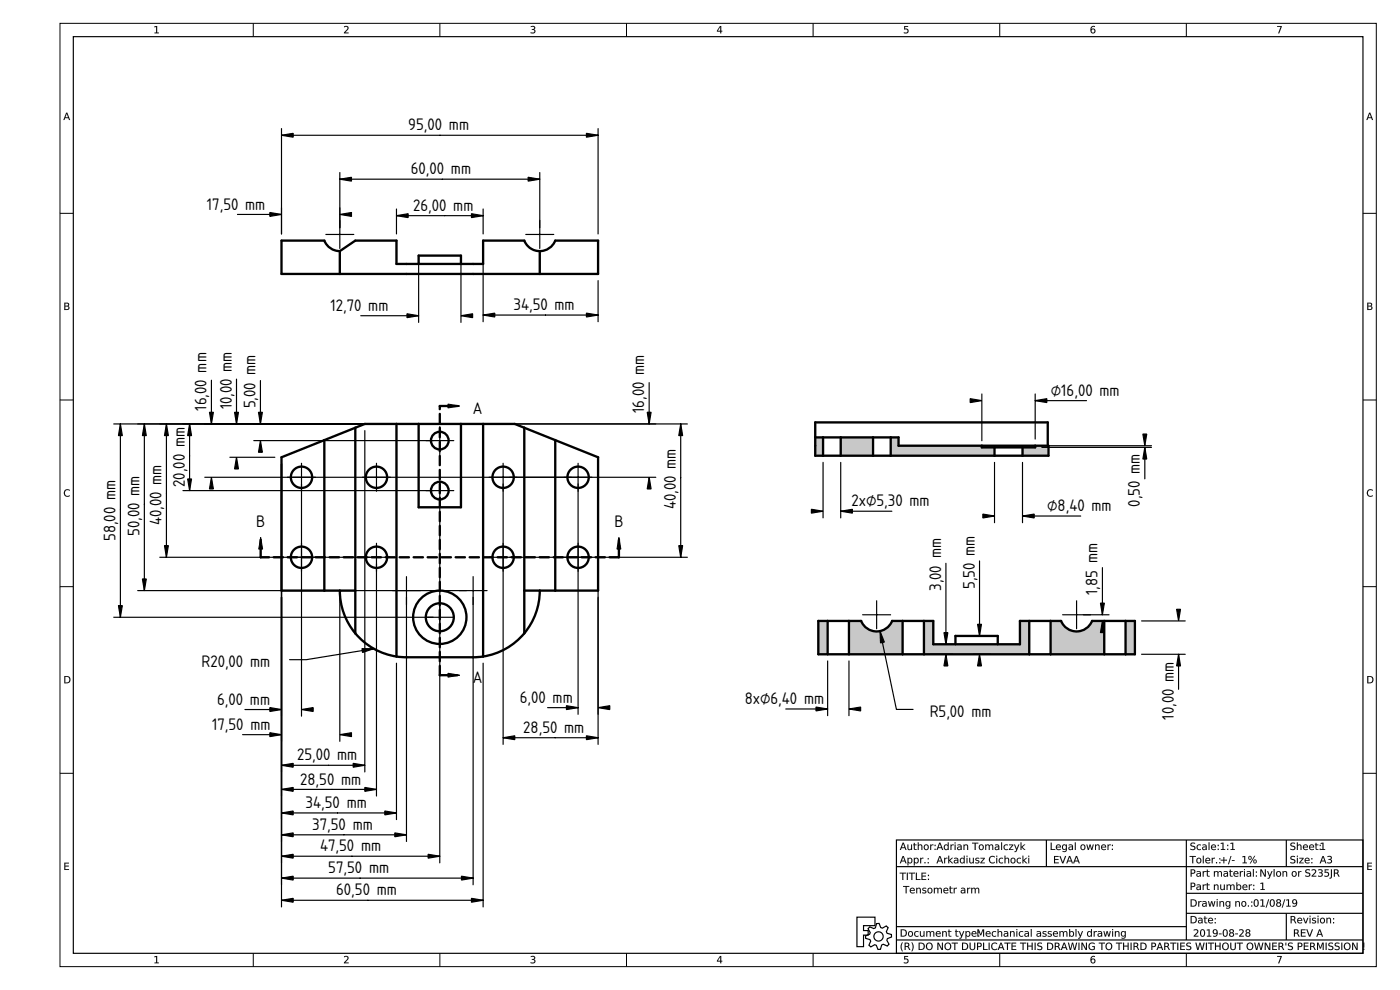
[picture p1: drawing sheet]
<svg xmlns="http://www.w3.org/2000/svg" width="420mm" height="297mm" viewBox="0 0 420 297" stroke-linecap="round" stroke-linejoin="round" font-family="sans-serif">
<defs><g id="words">
<g font-size="4.7">
<text x="122.5" y="39.1">95,00 mm</text>
<text x="123.3" y="52.3">60,00 mm</text>
<text x="62.1" y="62.9">17,50 mm</text>
<text x="124" y="63.3">26,00 mm</text>
<text x="99.2" y="93.3">12,70 mm</text>
<text x="154.1" y="93.1">34,50 mm</text>
<text x="315.4" y="118.8">⌀16,00 mm</text>
<text x="62" y="123.2" transform="rotate(-90 62 123.2)">16,00 mm</text>
<text x="69.5" y="122.8" transform="rotate(-90 69.5 122.8)">10,00 mm</text>
<text x="76.7" y="122.5" transform="rotate(-90 76.7 122.5)">5,00 mm</text>
<text x="141.9" y="124.1">A</text>
<text x="193.4" y="124" transform="rotate(-90 193.4 124)">16,00 mm</text>
<text x="55.5" y="146.1" transform="rotate(-90 55.5 146.1)">20,00 mm</text>
<text x="202.8" y="152.8" transform="rotate(-90 202.8 152.8)">40,00 mm</text>
<text x="255.5" y="151.9">2x⌀5,30 mm</text>
<text x="314.3" y="153.4">⌀8,40 mm</text>
<text x="342.1" y="152" transform="rotate(-90 342.1 152)">0,50 mm</text>
<text x="41.9" y="160.8" transform="rotate(-90 41.9 160.8)">50,00 mm</text>
<text x="48.5" y="157.6" transform="rotate(-90 48.5 157.6)">40,00 mm</text>
<text x="76.9" y="158.1">B</text>
<text x="184.4" y="158.1">B</text>
<text x="34.7" y="162.4" transform="rotate(-90 34.7 162.4)">58,00 mm</text>
<text x="282.4" y="177.3" transform="rotate(-90 282.4 177.3)">3,00 mm</text>
<text x="292.5" y="176.7" transform="rotate(-90 292.5 176.7)">5,50 mm</text>
<text x="329.4" y="178.5" transform="rotate(-90 329.4 178.5)">1,85 mm</text>
<text x="60.5" y="200.2">R20,00 mm</text>
<text x="141.9" y="204.8">A</text>
<text x="65.2" y="211.4">6,00 mm</text>
<text x="156" y="210.9">6,00 mm</text>
<text x="223.5" y="211.3">8x⌀6,40 mm</text>
<text x="279" y="215.1">R5,00 mm</text>
<text x="352.3" y="215.9" transform="rotate(-90 352.3 215.9)">10,00 mm</text>
<text x="63.6" y="219">17,50 mm</text>
<text x="157.1" y="219.9">28,50 mm</text>
<text x="89.2" y="228.2">25,00 mm</text>
<text x="90.1" y="235.4">28,50 mm</text>
<text x="91.7" y="242.5">34,50 mm</text>
<text x="93.7" y="249">37,50 mm</text>
<text x="96" y="255.4">47,50 mm</text>
<text x="98.5" y="262">57,50 mm</text>
<text x="100.9" y="268.7">60,50 mm</text>
</g>
</g></defs>
<g fill="none" stroke="#000" stroke-width=".3">
<path d="M18 7h395v283h-395zM76 7v4M132 7v4M188 7v4M244 7v4M300 7v4M356 7v4M18 64h4M132 77.2h.1M409 64h4M18 120h4M409 120h4"/>
<path d="M18 176h4M409 176h4M18 232h4M409 232h4M76 286v4M132 286v4M188 286v4M244 286v4M300 286v4M356 286v4"/>
</g>
<g fill="#000">
<path d="M46.3 7.9l.9-.1v2h.4v.2h-1.2v-.2h.5v-1.7l-.6 .1zM103.2 7.9a.83 .83 0 0 1 1.4 .2 .83 .83 0 0 1-.6 1.2l-.4 .5h1v.2h-1.4l.8-1a.57 .57 0 0 0 .2-.9 .57 .57 0 0 0-1 .1zM159.3 7.9l.3-.1a.6 .6 0 0 1 .9 .2 .6 .6 0 0 1-.3 .8 .7 .7 0 0 1 .2 1.2 .7 .7 0 0 1-1.2-.4l.2 .1a.52 .52 0 0 0 .7 0 .52 .52 0 0 0 0-.7h-.5v-.3h.3a.36 .36 0 0 0 .4-.3 .36 .36 0 0 0-.4-.4l-.6 .1zM271.4 7.8h1.1v.3h-.9v.5a.8 .8 0 0 1 1.1 .9 .8 .8 0 0 1-1.3 .5l-.1-.3a.56 .56 0 0 0 .9-.1 .56 .56 0 0 0-.5-.8l-.3 .1zM383.3 7.8h1.4l-.8 2.2h-.3l.7-1.9h-1zM19.5 147.1l.9-.3 .5 .2v.3a.86 .86 0 0 0-1.2 0 .86 .86 0 0 0 0 1.2 .86 .86 0 0 0 1.2 0 .85 .85 0 0 1-1.4 .3l-.3-.9zM410.5 147.1l1-.3 .5 .2v.3a.86 .86 0 0 0-1.2 0 .86 .86 0 0 0 0 1.2 .86 .86 0 0 0 1.2 0 .85 .85 0 0 1-1.5 .3l-.3-.9zM19.3 258.8h1.4v.3h-1.1v.6h1v.3h-1v.8h1.1v.2h-1.4zM396.4 252.9l.8-.1v2h.5v.2h-1.3v-.2h.5v-1.7l-.5 .1zM410.3 258.8h1.4v.3h-1.1v.6h1.1v.3h-1.1v.8h1.1v.2h-1.4zM378.3 264.9l.8-.1v2h.5v.2h-1.3v-.2h.5v-1.7l-.5 .1zM46.3 286.9l.9-.1v2h.4v.2h-1.2v-.2h.5v-1.7l-.6 .1z"/>
<path d="M103.2 286.9a.83 .83 0 0 1 1.4 .3 .83 .83 0 0 1-.6 1.2l-.4 .4h1v.2h-1.4l.8-1a.57 .57 0 0 0 .2-.9 .57 .57 0 0 0-1 .1zM159.3 286.9l.3-.1a.6 .6 0 0 1 .9 .2 .6 .6 0 0 1-.3 .9 .7 .7 0 0 1 .2 1.1 .7 .7 0 0 1-1.2-.3h.2a.52 .52 0 0 0 .7 .1 .52 .52 0 0 0 0-.8h-.5v-.3h.3a.36 .36 0 0 0 .4-.3 .36 .36 0 0 0-.4-.3l-.6 .1zM271.4 286.8h1.1v.3h-.9v.5a.8 .8 0 0 1 1.1 .9 .8 .8 0 0 1-1.3 .5l-.1-.3a.56 .56 0 0 0 .9 0 .56 .56 0 0 0-.5-.9l-.3 .1zM383.3 286.8h1.4l-.8 2.2h-.3l.7-1.9h-1z"/>
<path d="M46.3 7.9l.9-.1v2l.5-.1v.3h-1.3v-.3l.5 .1v-1.7l-.6 .1zM46.3 7.9v.3l.6-.1v1.7h-.5v.2h1.2v-.2h-.5l.1-2z"/>
<path d="M103.2 7.9a.85 .85 0 0 1 1.4 .2 .85 .85 0 0 1-.6 1.2l-.4 .5 1-.1v.3h-1.4v-.3l.8-.7a.55 .55 0 0 0 .1-.9 .55 .55 0 0 0-.9 .1zM103.2 7.9v.3a.56 .56 0 0 1 .9-.2 .56 .56 0 0 1 0 .9l-.9 1.1h1.4v-.2h-1l.8-.9a.75 .75 0 0 0-.1-1 .75 .75 0 0 0-1 0z"/>
<path d="M159.3 7.9l.2-.1a.64 .64 0 0 1 .9 .1 .64 .64 0 0 1-.2 .9 .6 .6 0 0 1 .5 .6 .6 .6 0 0 1-.4 .6h-.2a.53 .53 0 0 1-.9-.4h.1a.53 .53 0 0 0 .7 .2 .53 .53 0 0 0 .1-.8h-.5v-.3h.3a.34 .34 0 0 0 .4-.3 .34 .34 0 0 0-.4-.4l-.6 .2zM159.3 7.9v.2a.49 .49 0 0 1 .7-.1 .49 .49 0 0 1 .1 .7h-.5v.3a.52 .52 0 0 1 .7 .1 .52 .52 0 0 1-.1 .7 .52 .52 0 0 1-.7 0l-.3-.1 .2 .3a.72 .72 0 0 0 1.1-.1 .72 .72 0 0 0-.3-1.1 .59 .59 0 0 0 .3-.8 .59 .59 0 0 0-.9-.2z"/>
<path d="M216.2 8.1l-.8 1.1h.8zM216.1 7.8h.4v1.4h.3v.3h-.3v.5h-.3v-.5h-1z"/>
<path d="M216.1 8.1l-.7 1.1h.8zM216.2 8v1.3h-.8zM216.1 7.8h.4v1.4h.3v.3h-.3v.5h-.4l.1-.5h-1zM216.1 7.8l-.9 1.7h1v.5h.3l-.1-.5h.4v-.3l-.4 .1 .1-1.5z"/>
<path d="M271.3 7.8h1.2v.3h-.9v.5a.81 .81 0 0 1 1.1 .9 .81 .81 0 0 1-1.3 .5l-.1-.4a.55 .55 0 0 0 .9 0 .55 .55 0 0 0-.5-.8l-.4 .1zM271.4 7.8v1.1a.61 .61 0 0 1 .9 0 .61 .61 0 0 1-.2 .9 .61 .61 0 0 1-.8-.1v.2a.8 .8 0 0 0 1.3-.2 .8 .8 0 0 0-.8-1.1h-.2v-.6l.9 .1v-.3z"/>
<path d="M327.6 9.3a.49 .49 0 0 0 .9 0 .49 .49 0 0 0-.9 0zM327.5 8.1a.61 .61 0 0 1 .6-.4 .61 .61 0 0 1 .5 .4h-.1a.67 .67 0 0 0-.7 0 .67 .67 0 0 0-.3 .7 .76 .76 0 0 1 1.2 .3 .76 .76 0 0 1-.6 1.1 .76 .76 0 0 1-.8-1z"/>
<path d="M327.6 9.3a.47 .47 0 0 0 .9 0 .47 .47 0 0 0-.9 0zM327.5 9.3a.5 .5 0 0 1 1 0 .5 .5 0 0 1-1 0zM327.5 8.1l.7-.3 .4 .1-.1 .2a.66 .66 0 0 0-.7 .1 .66 .66 0 0 0-.2 .6h-.1a.66 .66 0 0 1 1.1-.1 .82 .82 0 0 1-.5 1.4 .82 .82 0 0 1-.9-1.2zM327.5 8.1a1.07 1.07 0 0 0-.3 1.3 1.07 1.07 0 0 0 1.2 .5 .71 .71 0 0 0 .2-1 .71 .71 0 0 0-1.1 0 .7 .7 0 0 1 .3-.8 .7 .7 0 0 1 .8 0v-.2l-.4-.1z"/>
<path d="M383.3 7.8h1.4l-.8 2.2h-.3l.7-1.9h-1zM383.3 7.8v.3l1.1-.1-.8 2h.3l.8-2.2z"/>
<path d="M20 34.1l-.4 1.1h.8zM19.9 33.8h.3l.8 2.2h-.3l-.2-.6h-1l-.2 .6h-.3z"/>
<path d="M20 34.1l-.4 1.1h.8zM20 34.1l.5 1.1h-.9zM19.8 33.8h.4l.9 2.2h-.4l-.2-.6h-1l-.2 .6h-.3zM19.9 33.8l-.9 2.2h.3l.2-.6h1l.2 .6h.3l-.8-2.2z"/>
<path d="M411.1 34.1l-.4 1.1h.8zM410.9 33.8h.3l.9 2.2h-.3l-.2-.6h-1l-.2 .6h-.3z"/>
<path d="M411.1 34.1l-.4 1.1h.8zM411.1 34.1l.4 1.1h-.9zM410.9 33.8h.3l.9 2.2h-.3l-.2-.6h-1l-.2 .6h-.4zM410.9 33.8l-.8 2.2h.3l.2-.6h1l.2 .6h.3l-.9-2.2z"/>
<path d="M19.6 92v.8h.5a.41 .41 0 0 0 .4-.4 .41 .41 0 0 0-.4-.4zM19.6 91.1v.6h.4a.34 .34 0 0 0 .5-.3 .34 .34 0 0 0-.5-.3zM19.3 90.8h.8a.53 .53 0 0 1 .6 .4 .53 .53 0 0 1-.3 .6 .61 .61 0 0 1 .4 .8 .61 .61 0 0 1-.7 .4h-.8z"/>
<path d="M19.6 92v.8h.5a.39 .39 0 0 0 .4-.4 .39 .39 0 0 0-.4-.4zM19.6 92h.5a.42 .42 0 0 1 .5 .4 .42 .42 0 0 1-.5 .4h-.5zM19.6 91.1v.6h.4a.33 .33 0 0 0 .4-.3 .33 .33 0 0 0-.4-.3zM19.6 91.1h.4a.36 .36 0 0 1 .5 .3 .36 .36 0 0 1-.5 .3h-.4zM19.3 90.8h.8a.55 .55 0 0 1 .6 .4 .55 .55 0 0 1-.3 .6 .59 .59 0 0 1 .5 .7 .59 .59 0 0 1-.6 .5h-1zM19.3 90.8v2.2h.8a.61 .61 0 0 0 .7-.4 .61 .61 0 0 0-.4-.8 .52 .52 0 0 0 .3-.6 .52 .52 0 0 0-.6-.4z"/>
<path d="M410.6 92v.8h.5a.41 .41 0 0 0 .5-.4 .41 .41 0 0 0-.5-.4zM410.6 91.1v.6h.5a.34 .34 0 0 0 .4-.3 .34 .34 0 0 0-.4-.3zM410.3 90.8h.8a.53 .53 0 0 1 .7 .4 .53 .53 0 0 1-.4 .6 .61 .61 0 0 1 .5 .8 .61 .61 0 0 1-.8 .4h-.8z"/>
<path d="M410.6 92v.8h.5a.39 .39 0 0 0 .5-.4 .39 .39 0 0 0-.5-.4zM410.6 92h.5a.42 .42 0 0 1 .5 .4 .42 .42 0 0 1-.5 .4h-.5zM410.6 91.1v.6h.5a.33 .33 0 0 0 .4-.3 .33 .33 0 0 0-.4-.3zM410.6 91.1h.5a.36 .36 0 0 1 .4 .3 .36 .36 0 0 1-.4 .3h-.5zM410.3 90.8h.8a.55 .55 0 0 1 .7 .4 .55 .55 0 0 1-.4 .6 .59 .59 0 0 1 .5 .7 .59 .59 0 0 1-.5 .5h-1.1zM410.3 90.8v2.2h.8a.61 .61 0 0 0 .8-.4 .61 .61 0 0 0-.5-.8 .52 .52 0 0 0 .4-.6 .52 .52 0 0 0-.7-.4z"/>
<path d="M19.4 147.1a.82 .82 0 0 1 .9-.4 .82 .82 0 0 1 .6 .6 .84 .84 0 0 0-1.2 0 .84 .84 0 0 0 0 1.2 .84 .84 0 0 0 1.2 0 .86 .86 0 0 1-.8 .7 .86 .86 0 0 1-.8-.7l-.1-.9zM19.5 147.1a1.13 1.13 0 0 0-.1 1.6 1.13 1.13 0 0 0 1.5 .1v-.3a.86 .86 0 0 1-1.2 0 .86 .86 0 0 1 0-1.2 .86 .86 0 0 1 1.2 0v-.3a1.25 1.25 0 0 0-1.4 .1z"/>
<path d="M410.5 147.1a.82 .82 0 0 1 .8-.4 .82 .82 0 0 1 .7 .6 .84 .84 0 0 0-1.2 0 .84 .84 0 0 0 0 1.2 .84 .84 0 0 0 1.2 0 .86 .86 0 0 1-.8 .7 .86 .86 0 0 1-.9-.7l-.1-.9zM410.5 147.1a1.13 1.13 0 0 0-.1 1.6 1.13 1.13 0 0 0 1.6 .1v-.3a.86 .86 0 0 1-1.2 0 .86 .86 0 0 1 0-1.2 .86 .86 0 0 1 1.2 0v-.3a1.25 1.25 0 0 0-1.5 .1z"/>
<path d="M19.6 203.1v1.7a.91 .91 0 0 0 1.2-.9 .91 .91 0 0 0-1.2-.8zM19.3 202.8a1.27 1.27 0 0 1 1.4 .2 1.27 1.27 0 0 1 .4 1.3l-.4 .6-1.4 .1z"/>
<path d="M19.6 203.1v1.7a.89 .89 0 0 0 1.2-.9 .89 .89 0 0 0-1.2-.8zM19.6 203.1a.92 .92 0 0 1 1.2 .8 .92 .92 0 0 1-1.2 .9zM19.3 202.8a1.29 1.29 0 0 1 1.5 .3 1.29 1.29 0 0 1 .2 1.5l-.5 .4h-1.2zM19.3 202.8v2.2a1.26 1.26 0 0 0 1.3-.1 1.26 1.26 0 0 0 .5-1.3l-.4-.6z"/>
<path d="M410.6 203.1v1.7a.91 .91 0 0 0 1.3-.9 .91 .91 0 0 0-1.3-.8zM410.3 202.8a1.27 1.27 0 0 1 1.4 .2 1.27 1.27 0 0 1 .4 1.3l-.4 .6-1.4 .1z"/>
<path d="M410.6 203.1v1.7a.89 .89 0 0 0 1.2-.9 .89 .89 0 0 0-1.2-.8zM410.6 203.1a.92 .92 0 0 1 1.3 .8 .92 .92 0 0 1-1.3 .9zM410.3 202.8a1.29 1.29 0 0 1 1.5 .3 1.29 1.29 0 0 1 .3 1.5l-.6 .4h-1.2zM410.3 202.8v2.2a1.26 1.26 0 0 0 1.4-.1 1.26 1.26 0 0 0 .4-1.3l-.4-.6z"/>
<path d="M19.3 258.8h1.4v.3h-1.1v.6h1v.3h-1v.8h1.1v.2h-1.4zM19.3 258.8v2.2h1.4v-.2h-1.1v-.8h1v-.3l-1 .1v-.7h1.1v-.3z"/>
<path d="M271.1 253.1l-.4 1.1h.8zM270.9 252.8h.3l.9 2.2h-.4l-.2-.5h-.9l-.2 .5h-.3zM272.3 253.4h.3v1a.42 .42 0 0 0 .5 .4 .42 .42 0 0 0 .3-.5v-.9h.3v1.6h-.3v-.2a.59 .59 0 0 1-.7 .2 .59 .59 0 0 1-.4-.6zM274.3 252.9h.2v.5h.6v.2h-.6l.1 1.1 .5 .1a.45 .45 0 0 1-.6 .2 .45 .45 0 0 1-.2-.5v-.9h-.2zM275.4 252.7h.3v.9a.59 .59 0 0 1 .7-.2 .59 .59 0 0 1 .4 .6v1h-.3v-1a.42 .42 0 0 0-.4-.4 .42 .42 0 0 0-.4 .5v.9h-.3zM277.6 253.7a.6 .6 0 0 0-.1 .9 .6 .6 0 0 0 .9 0 .6 .6 0 0 0-.1-.9l-.3-.1zM277.2 254.2a.83 .83 0 0 1 1.6 0 .83 .83 0 0 1-1.6 0zM279.2 253.4h.2v.2l.7-.2v.2a.48 .48 0 0 0-.7 .6v.8h-.2zM280.5 254.7h.3v.3h-.3zM280.5 253.5h.3v.3h-.3z"/>
<path d="M271.1 257.1l-.4 1.1h.8zM270.9 256.8h.3l.9 2.2h-.4l-.2-.5h-.9l-.2 .5h-.3zM272.4 257.4h.2v.2a.74 .74 0 0 1 1 .1 .74 .74 0 0 1 0 1 .74 .74 0 0 1-1 .1v.9h-.2zM272.7 257.7a.54 .54 0 0 0 0 .9 .54 .54 0 0 0 .8-.2 .52 .52 0 0 0-.1-.7 .52 .52 0 0 0-.7 0zM274.3 257.4h.2v.2a.74 .74 0 0 1 1 .1 .74 .74 0 0 1 0 1 .74 .74 0 0 1-1 .1v.9h-.2zM274.7 257.7a.54 .54 0 0 0-.1 .9 .54 .54 0 0 0 .8-.2 .52 .52 0 0 0-.1-.7 .52 .52 0 0 0-.6 0zM276.2 257.4h.2v.2l.7-.2v.2a.48 .48 0 0 0-.7 .6v.8h-.2zM277.4 258.7h.4v.3h-.4zM278.4 258.7h.3v.3h-.3zM278.4 257.5h.3v.3h-.3z"/>
<path d="M271 253.1l-.3 1.1h.8zM271.1 253.1l.4 1.1h-.9zM270.9 252.8h.3l.9 2.2h-.4l-.2-.5h-.9l-.2 .5h-.4zM270.9 252.8l-.8 2.2h.3l.2-.5h1l.1 .5h.4l-.9-2.2zM272.3 253.4h.3v1a.41 .41 0 0 0 .5 .4 .41 .41 0 0 0 .3-.5v-.9h.3v1.6h-.3v-.2a.6 .6 0 0 1-.7 .3 .6 .6 0 0 1-.4-.7zM272.3 253.4l.1 1a.58 .58 0 0 0 .4 .6 .58 .58 0 0 0 .7-.3l-.1 .3h.3v-1.6h-.3l.1 .9a.44 .44 0 0 1-.4 .6 .44 .44 0 0 1-.5-.5v-1zM274.2 252.9h.3v.5h.6v.2h-.6l.1 1.1 .5 .1a.44 .44 0 0 1-.5 .3 .44 .44 0 0 1-.3-.4v-1.1h-.3zM274.3 252.9l-.2 .7h.2v1.2l.8 .2v-.2h-.5l-.1-.3v-.9h.6v-.2h-.6v-.5zM275.4 252.7h.3v.9a.6 .6 0 0 1 .7-.2 .6 .6 0 0 1 .4 .6v1h-.3v-1a.41 .41 0 0 0-.4-.4 .41 .41 0 0 0-.4 .5v.9h-.3zM275.4 252.7v2.3h.3v-.9a.44 .44 0 0 1 .4-.5 .44 .44 0 0 1 .5 .4l-.1 1h.3v-1a.58 .58 0 0 0-.4-.6 .58 .58 0 0 0-.7 .3v-1zM277.6 253.8a.52 .52 0 0 0 0 .9 .52 .52 0 0 0 .8-.5l-.2-.6zM277.6 253.7a.55 .55 0 0 1 .9 .5 .55 .55 0 0 1-.9 .5zM277.1 254.2a.85 .85 0 0 1 1.7 0 .85 .85 0 0 1-1.7 0zM277.2 254.2a.81 .81 0 0 0 1.6 0 .81 .81 0 0 0-1.6 0zM279.2 253.4h.3v.2l.6-.3v.3a.46 .46 0 0 0-.6 .6v.8h-.3zM279.2 253.4v1.6h.2v-.8a.48 .48 0 0 1 .2-.5 .48 .48 0 0 1 .5-.1v-.2l-.7 .3v-.3zM280.5 254.6h.3v.4h-.3zM280.5 254.7v.3h.3v-.3zM280.5 253.5h.3v.4h-.3zM280.5 253.5v.3h.3v-.3z"/>
<path d="M271 257.1l-.3 1.1h.8zM271.1 257.1l.4 1.1h-.9zM270.9 256.8h.3l.9 2.2h-.4l-.2-.5h-.9l-.2 .5h-.4zM270.9 256.8l-.8 2.2h.3l.2-.5h1l.1 .5h.4l-.9-2.2zM272.3 257.4h.3v.2a.62 .62 0 0 1 .6-.3 .62 .62 0 0 1 .6 .5 .77 .77 0 0 1-.1 1 .77 .77 0 0 1-1.1 0v.9h-.3zM272.4 257.4v2.3h.2v-1a.74 .74 0 0 0 1.1 .2 .74 .74 0 0 0 0-1.1 .61 .61 0 0 0-.5-.4 .61 .61 0 0 0-.6 .3v-.3zM272.8 257.8a.53 .53 0 0 0-.1 .8 .53 .53 0 0 0 .8-.2 .5 .5 0 0 0-.1-.6 .5 .5 0 0 0-.6 0zM272.7 257.7a.55 .55 0 0 1 .9 .5 .55 .55 0 0 1-.9 .5zM274.2 257.4h.3v.2a.62 .62 0 0 1 .6-.3 .62 .62 0 0 1 .6 .5 .77 .77 0 0 1-.1 1 .77 .77 0 0 1-1.1 0v.9h-.3zM274.3 257.4v2.3h.2v-1a.74 .74 0 0 0 1.1 .2 .74 .74 0 0 0 0-1.1 .61 .61 0 0 0-.5-.4 .61 .61 0 0 0-.6 .3v-.3zM274.7 257.8a.53 .53 0 0 0-.1 .8 .53 .53 0 0 0 .8-.2 .5 .5 0 0 0-.1-.6 .5 .5 0 0 0-.6 0zM274.6 257.7a.55 .55 0 0 1 .9 .5 .55 .55 0 0 1-.9 .5zM276.1 257.4h.3v.2l.7-.3v.3a.46 .46 0 0 0-.7 .6v.8h-.3zM276.2 257.4v1.6h.2v-.8a.48 .48 0 0 1 .2-.5 .48 .48 0 0 1 .5-.1v-.2l-.7 .3v-.3zM277.4 258.6h.4v.4h-.4zM277.4 258.7v.3h.4v-.3zM278.4 258.6h.4v.4h-.4zM278.4 258.7v.3h.3v-.3zM278.4 257.5h.4v.4h-.4zM278.4 257.5v.3h.3v-.3z"/>
<path d="M282.1 253.1l-.4 1.1h.8zM281.9 252.8h.3l.9 2.2h-.4l-.1-.5h-1l-.2 .5h-.3zM283.4 253.6l.5-.3 .5 .3v-.9h.3v2.3h-.3v-.2a.76 .76 0 0 1-1 0 .76 .76 0 0 1-.1-1zM283.6 253.7a.54 .54 0 0 0 0 .9 .54 .54 0 0 0 .8-.2 .52 .52 0 0 0-.1-.7 .52 .52 0 0 0-.7 0zM285.3 253.4h.2v.2l.7-.2v.2a.48 .48 0 0 0-.7 .6v.8h-.2zM286.5 253.4h.3v1.6h-.3zM286.5 252.7h.3v.4h-.3zM287.6 254.3l-.1 .1a.44 .44 0 0 0 .6 .4 .44 .44 0 0 0 .3-.6zM287.4 253.5l.1-.1a.76 .76 0 0 1 1.1 .7v.9h-.2v-.2a.58 .58 0 0 1-.8 .3 .58 .58 0 0 1-.3-.7 .58 .58 0 0 1 .7-.4h.4a.58 .58 0 0 0-.5-.5 .58 .58 0 0 0-.5 .2zM289.2 253.4h.2v.2a.59 .59 0 0 1 .8-.2 .59 .59 0 0 1 .3 .6v1h-.2v-1a.42 .42 0 0 0-.5-.4 .42 .42 0 0 0-.4 .5v.9h-.2zM291.7 252.8h1.9v.3h-.8v1.9h-.3v-1.9h-.8zM294.2 253.7a.6 .6 0 0 0-.2 .9 .6 .6 0 0 0 .9 0 .6 .6 0 0 0-.1-.9l-.3-.1zM293.7 254.2a.83 .83 0 0 1 1.6 0 .83 .83 0 0 1-1.6 0zM295.7 253.4h.3v.2a.56 .56 0 0 1 .5-.3 .56 .56 0 0 1 .5 .4 .58 .58 0 0 1 .7-.3 .58 .58 0 0 1 .4 .6v1h-.3v-1a.41 .41 0 0 0-.4-.4 .41 .41 0 0 0-.4 .5v.9h-.3v-1a.41 .41 0 0 0-.4-.4 .41 .41 0 0 0-.3 .5v.9h-.3zM298.9 254.3l-.1 .1a.44 .44 0 0 0 .5 .4 .44 .44 0 0 0 .3-.6zM298.6 253.5l.2-.1a.76 .76 0 0 1 1.1 .7v.9h-.3v-.2a.58 .58 0 0 1-.7 .3 .58 .58 0 0 1-.3-.7 .58 .58 0 0 1 .7-.4h.3a.58 .58 0 0 0-.4-.5 .58 .58 0 0 0-.6 .2zM300.5 252.7h.2v2.3h-.2zM301.4 253.6a.61 .61 0 0 1 1.1 .1 .63 .63 0 0 0-.9 .1 .63 .63 0 0 0 0 .8 .63 .63 0 0 0 .9 .1 .7 .7 0 0 1-.9 .3 .7 .7 0 0 1-.4-.8zM302.8 253.4h1.3l-1 1.4h1v.2h-1.3l1-1.4h-1zM304.3 253.4h.3l.5 1.3 .5-1.3h.3l-1.1 2.2-.3 .1 .5-.7zM306.3 252.7h.3v1.4l.8-.7h.3l-.9 .8 .9 .8h-.3l-.8-.8v.8h-.3z"/>
<path d="M282.1 257.1l-.4 1.1h.8zM281.9 256.8h.3l.9 2.2h-.4l-.1-.5h-1l-.2 .5h-.3zM283.4 257.4h.2v.2l.7-.2v.2a.48 .48 0 0 0-.7 .6v.8h-.2zM284.6 256.7h.3v1.4l.8-.7h.3l-.9 .8 .9 .8h-.3l-.8-.8v.8h-.3zM286.6 258.3l-.1 .1a.44 .44 0 0 0 .6 .5 .44 .44 0 0 0 .2-.7zM286.4 257.5l.1-.1a.76 .76 0 0 1 1.1 .7v.9h-.3v-.2a.58 .58 0 0 1-.7 .3 .58 .58 0 0 1-.3-.7 .58 .58 0 0 1 .7-.4h.3a.58 .58 0 0 0-.4-.5 .58 .58 0 0 0-.5 .2zM288.2 257.6l.5-.3 .6 .3v-.9h.2v2.3h-.2v-.2a.76 .76 0 0 1-1.1 0 .76 .76 0 0 1-.1-1zM288.5 257.7a.54 .54 0 0 0-.1 .9 .54 .54 0 0 0 .8-.2 .52 .52 0 0 0-.1-.7 .52 .52 0 0 0-.6 0zM290.1 257.4h.2v1.6h-.2zM290.1 256.7h.2v.4h-.2zM290.9 257.4h.3v1a.42 .42 0 0 0 .4 .4 .42 .42 0 0 0 .4-.5v-.9h.3v1.6h-.3v-.2a.59 .59 0 0 1-.7 .2 .59 .59 0 0 1-.4-.6zM292.9 257.5a.64 .64 0 0 1 1 .2l-.2-.1a.41 .41 0 0 0-.4-.1 .41 .41 0 0 0-.3 .5h.1a.59 .59 0 0 1 .8 .7 .59 .59 0 0 1-.9 .3h-.3v-.3l.1 .1a.42 .42 0 0 0 .5 .1 .42 .42 0 0 0 .3-.5 .66 .66 0 0 1-.7-.2 .66 .66 0 0 1 0-.7zM294.3 257.4h1.2l-1 1.4h1v.2h-1.3l1-1.4h-.9zM297.1 257.1l.9-.3 .6 .2v.3a.86 .86 0 0 0-1.3 0 .86 .86 0 0 0 0 1.2 .86 .86 0 0 0 1.3 0 .85 .85 0 0 1-1.5 .3l-.3-.9zM299 257.4h.3v1.6h-.3zM299 256.7h.3v.4h-.3zM299.9 257.6a.61 .61 0 0 1 1.1 .1 .63 .63 0 0 0-.8 .1 .63 .63 0 0 0 0 .8 .63 .63 0 0 0 .8 .1 .7 .7 0 0 1-.9 .3 .7 .7 0 0 1-.4-.8zM301.5 256.7h.2v.9a.59 .59 0 0 1 .8-.2 .59 .59 0 0 1 .3 .6v1h-.2v-1a.42 .42 0 0 0-.5-.4 .42 .42 0 0 0-.4 .5v.9h-.2zM303.7 257.7a.6 .6 0 0 0-.1 .9 .6 .6 0 0 0 .9 0 .6 .6 0 0 0-.1-.9l-.4-.1zM303.2 258.2a.83 .83 0 0 1 1.6 0 .83 .83 0 0 1-1.6 0zM305.3 257.6a.61 .61 0 0 1 1.1 .1 .63 .63 0 0 0-.8 .1 .63 .63 0 0 0 0 .8 .63 .63 0 0 0 .8 .1 .7 .7 0 0 1-.9 .3 .7 .7 0 0 1-.4-.8zM306.9 256.7h.2v1.4l.8-.7h.4l-.9 .8 .9 .8h-.3l-.9-.8v.8h-.2zM308.6 257.4h.3v1.6h-.3zM308.6 256.7h.3v.4h-.3z"/>
<path d="M282 253.1l-.3 1.1h.8zM282.1 253.1l.4 1.1h-.9zM281.9 252.8h.3l.9 2.2h-.4l-.1-.5h-1l-.2 .5h-.4zM281.9 252.8l-.8 2.2h.3l.2-.5h1l.1 .5h.4l-.9-2.2zM283.4 253.6a.61 .61 0 0 1 1 0v-.9h.3v2.3h-.3v-.2a.62 .62 0 0 1-.6 .3 .62 .62 0 0 1-.5-.4zM283.4 253.6a.77 .77 0 0 0-.1 1.1 .77 .77 0 0 0 1.1 .1v.2h.3v-2.3h-.3l.1 1a.6 .6 0 0 0-1.1-.1zM283.7 253.8a.53 .53 0 0 0-.1 .8 .53 .53 0 0 0 .8-.2 .5 .5 0 0 0-.1-.6 .5 .5 0 0 0-.6 0zM283.6 253.7a.55 .55 0 0 1 .9 .5 .55 .55 0 0 1-.9 .5zM285.2 253.4h.3v.2l.7-.3v.3a.46 .46 0 0 0-.7 .6v.8h-.3zM285.3 253.4v1.6h.2v-.8a.48 .48 0 0 1 .2-.5 .48 .48 0 0 1 .5-.1v-.2l-.7 .3v-.3zM286.5 253.4h.3v1.6h-.3zM286.5 253.4v1.6h.3v-1.6zM286.5 252.7h.3v.4h-.3zM286.5 252.7v.4h.3v-.4zM287.6 254.3l-.1 .1a.42 .42 0 0 0 .6 .4 .42 .42 0 0 0 .2-.6zM287.6 254.3l.8-.1a.42 .42 0 0 1-.3 .6 .42 .42 0 0 1-.5-.5zM287.3 253.5l.2-.1a.77 .77 0 0 1 1.1 .7v.9h-.3l.1-.2a.59 .59 0 0 1-.8 .3 .59 .59 0 0 1-.4-.7 .59 .59 0 0 1 .8-.4h.4a.58 .58 0 0 0-.5-.4 .58 .58 0 0 0-.6 .1zM287.4 253.5l-.1 .2a.59 .59 0 0 1 .7-.2 .59 .59 0 0 1 .4 .5 .74 .74 0 0 0-.8 0 .74 .74 0 0 0-.3 .8 .62 .62 0 0 0 1.1-.1v.3h.2v-.9a.78 .78 0 0 0-1.2-.6zM289.1 253.4h.3v.2a.6 .6 0 0 1 .8-.2 .6 .6 0 0 1 .4 .6v1h-.3v-1a.41 .41 0 0 0-.5-.4 .41 .41 0 0 0-.4 .5v.9h-.3zM289.2 253.4v1.6h.2v-.9a.44 .44 0 0 1 .4-.5 .44 .44 0 0 1 .5 .4v1h.2v-1a.58 .58 0 0 0-.4-.6 .58 .58 0 0 0-.7 .3v-.3zM291.7 252.8h1.9v.3h-.8v1.9h-.3v-1.9h-.8zM291.7 252.8v.3h.8v1.9h.3v-1.9h.8v-.3zM294.2 253.8a.52 .52 0 0 0 0 .9 .52 .52 0 0 0 .7-.5l-.2-.6zM294.1 253.7a.55 .55 0 0 1 .9 .5 .55 .55 0 0 1-.9 .5zM293.7 254.2a.84 .84 0 0 1 1.6 0 .84 .84 0 0 1-1.6 0zM293.7 254.2a.81 .81 0 0 0 1.6 0 .81 .81 0 0 0-1.6 0zM295.7 253.4h.3v.2a.56 .56 0 0 1 .5-.3 .56 .56 0 0 1 .5 .4 .59 .59 0 0 1 .7-.3 .59 .59 0 0 1 .4 .6v1h-.3v-1a.39 .39 0 0 0-.4-.4 .39 .39 0 0 0-.4 .5v.9h-.3v-1a.39 .39 0 0 0-.4-.4 .39 .39 0 0 0-.3 .5v.9h-.3zM295.7 253.4v1.6h.3l-.1-.9a.42 .42 0 0 1 .4-.5 .42 .42 0 0 1 .5 .4l-.1 1h.3v-.9a.42 .42 0 0 1 .4-.5 .42 .42 0 0 1 .4 .4v1h.3v-1a.57 .57 0 0 0-.4-.6 .57 .57 0 0 0-.7 .3 .55 .55 0 0 0-.5-.3 .55 .55 0 0 0-.6 .3l.1-.3zM298.9 254.3l-.1 .1a.42 .42 0 0 0 .5 .4 .42 .42 0 0 0 .3-.6zM298.9 254.3l.7-.1a.42 .42 0 0 1-.3 .6 .42 .42 0 0 1-.4-.5zM298.6 253.5l.2-.1a.77 .77 0 0 1 1.1 .7v.9h-.3v-.2a.59 .59 0 0 1-.7 .3 .59 .59 0 0 1-.4-.7 .59 .59 0 0 1 .8-.4h.3a.58 .58 0 0 0-.4-.4 .58 .58 0 0 0-.6 .1zM298.6 253.5v.2a.59 .59 0 0 1 .6-.2 .59 .59 0 0 1 .4 .5 .74 .74 0 0 0-.7 0 .74 .74 0 0 0-.3 .8 .62 .62 0 0 0 1-.1v.3h.3v-.9a.78 .78 0 0 0-1.3-.6zM300.4 252.7h.3v2.3h-.3zM300.5 252.7v2.3h.2v-2.3zM301.4 253.6l.4-.2a.44 .44 0 0 1 .4-.1 .44 .44 0 0 1 .3 .4 .62 .62 0 0 0-.9 .1 .62 .62 0 0 0 0 .8 .62 .62 0 0 0 .9 .1 .71 .71 0 0 1-.9 .4 .71 .71 0 0 1-.4-.9zM301.4 253.6a.87 .87 0 0 0-.1 1.1 .87 .87 0 0 0 1.2 .3v-.3a.64 .64 0 0 1-.9-.1 .64 .64 0 0 1 0-.8 .64 .64 0 0 1 .9-.1v-.3h-.4zM302.8 253.4h1.3v.2l-1 1.2h1v.2h-1.3v-.2l1-1.2h-1zM302.8 253.4v.2h1l-1 1.4h1.3v-.2h-1l1-1.4zM304.3 253.4h.3l.5 1.3 .5-1.3h.3l-.8 2a.34 .34 0 0 1-.3 .3 .34 .34 0 0 1-.3-.3h.3l.2-.4zM304.3 253.4l.7 1.6-.5 .7 .3-.1 1.1-2.2h-.3l-.5 1.3-.5-1.3zM306.3 252.7h.3v1.4l.8-.7h.3l-.9 .8 1 .8h-.4l-.8-.8v.8h-.3zM306.3 252.7v2.3h.3l-.1-.8 .9 .8h.3l-.9-.8 .9-.8h-.3l-.9 .7 .1-1.4z"/>
<path d="M282 257.1l-.3 1.1h.8zM282.1 257.1l.4 1.1h-.9zM281.9 256.8h.3l.9 2.2h-.4l-.1-.5h-1l-.2 .5h-.4zM281.9 256.8l-.8 2.2h.3l.2-.5h1l.1 .5h.4l-.9-2.2zM283.3 257.4h.3v.2l.7-.3v.3a.46 .46 0 0 0-.7 .6v.8h-.3zM283.4 257.4v1.6h.2v-.8a.48 .48 0 0 1 .2-.5 .48 .48 0 0 1 .5-.1v-.2l-.7 .3v-.3zM284.6 256.7h.3v1.4l.8-.7h.3l-.9 .8 1 .8h-.4l-.8-.8v.8h-.3zM284.6 256.7v2.3h.3l-.1-.8 .9 .8h.3l-.9-.8 .9-.8h-.3l-.9 .7 .1-1.4zM286.6 258.3l-.1 .1a.42 .42 0 0 0 .6 .4 .42 .42 0 0 0 .2-.6zM286.6 258.3l.8-.1a.42 .42 0 0 1-.3 .6 .42 .42 0 0 1-.5-.5zM286.3 257.5l.2-.1a.77 .77 0 0 1 1.1 .7v.9h-.3v-.2a.59 .59 0 0 1-.7 .3 .59 .59 0 0 1-.4-.7 .59 .59 0 0 1 .8-.4h.3a.58 .58 0 0 0-.4-.4 .58 .58 0 0 0-.6 .1zM286.4 257.5l-.1 .2a.59 .59 0 0 1 .7-.2 .59 .59 0 0 1 .4 .5 .74 .74 0 0 0-.8 0 .74 .74 0 0 0-.3 .8 .62 .62 0 0 0 1.1-.1l-.1 .3h.3v-.9a.78 .78 0 0 0-1.2-.6zM288.2 257.6a.61 .61 0 0 1 1.1 0l-.1-.9h.3v2.3h-.3l.1-.2a.62 .62 0 0 1-.6 .3 .62 .62 0 0 1-.6-.4zM288.3 257.6a.77 .77 0 0 0-.2 1.1 .77 .77 0 0 0 1.1 .1l.1 .2h.2v-2.3h-.2v1a.6 .6 0 0 0-1-.1zM288.5 257.8a.53 .53 0 0 0-.1 .8 .53 .53 0 0 0 .8-.2 .5 .5 0 0 0-.1-.6 .5 .5 0 0 0-.6 0zM288.4 257.7a.55 .55 0 0 1 .9 .5 .55 .55 0 0 1-.9 .5zM290.1 257.4h.3v1.6h-.3zM290.1 257.4v1.6h.2v-1.6zM290.1 256.7h.3v.4h-.3zM290.1 256.7v.4h.2v-.4zM290.9 257.4h.3v1a.41 .41 0 0 0 .4 .4 .41 .41 0 0 0 .4-.5v-.9h.3v1.6h-.3v-.2a.6 .6 0 0 1-.7 .3 .6 .6 0 0 1-.4-.7zM290.9 257.4v1a.58 .58 0 0 0 .4 .6 .58 .58 0 0 0 .7-.3v.3h.3v-1.6h-.3v.9a.44 .44 0 0 1-.4 .6 .44 .44 0 0 1-.5-.5l.1-1zM292.9 257.5l.2-.2a.45 .45 0 0 1 .5 0 .45 .45 0 0 1 .3 .4h-.2a.4 .4 0 0 0-.4-.1 .4 .4 0 0 0-.3 .4l.4 .1a.56 .56 0 0 1 .5 .8 .56 .56 0 0 1-.9 .2l-.3-.1v-.3h.1a.41 .41 0 0 0 .5 .2 .41 .41 0 0 0 .3-.5l-.8-.3zM292.9 257.5a.47 .47 0 0 0-.1 .5 .47 .47 0 0 0 .5 .3l.3 .1a.48 .48 0 0 1-.3 .5 .48 .48 0 0 1-.6-.2l.2 .3a.56 .56 0 0 0 .8-.1 .56 .56 0 0 0-.3-.8l-.4-.2a.55 .55 0 0 1 .9-.2v-.3zM294.2 257.4h1.4v.2l-1.1 1.2h1.1v.2h-1.4v-.2l1-1.2h-1zM294.3 257.4v.2h1l-1.1 1.4h1.3v-.2h-1l1-1.4zM297.1 257.1a.82 .82 0 0 1 .8-.4 .82 .82 0 0 1 .7 .7 .84 .84 0 0 0-1.2-.1 .84 .84 0 0 0 0 1.2 .84 .84 0 0 0 1.2 0 .86 .86 0 0 1-.9 .7 .86 .86 0 0 1-.8-.7l-.1-.9zM297.1 257.1a1.13 1.13 0 0 0-.1 1.6 1.13 1.13 0 0 0 1.5 .1l.1-.3a.86 .86 0 0 1-1.3 0 .86 .86 0 0 1 0-1.2 .86 .86 0 0 1 1.3 0v-.3a1.25 1.25 0 0 0-1.5 .1zM299 257.4h.3v1.6h-.3zM299 257.4v1.6h.3v-1.6zM299 256.7h.3v.4h-.3zM299 256.7v.4h.3v-.4zM299.9 257.6l.4-.2a.44 .44 0 0 1 .5-.1 .44 .44 0 0 1 .2 .4 .62 .62 0 0 0-.8 .1 .62 .62 0 0 0 0 .8 .62 .62 0 0 0 .8 .1 .71 .71 0 0 1-.9 .4 .71 .71 0 0 1-.4-.9zM299.9 257.6a.87 .87 0 0 0 0 1.1 .87 .87 0 0 0 1.1 .3v-.3a.64 .64 0 0 1-.8-.1 .64 .64 0 0 1 0-.8 .64 .64 0 0 1 .8-.1v-.3h-.3zM301.5 256.7h.3l-.1 .9a.6 .6 0 0 1 .8-.2 .6 .6 0 0 1 .4 .6v1h-.3v-1a.41 .41 0 0 0-.5-.4 .41 .41 0 0 0-.3 .5v.9h-.3zM301.5 256.7v2.3h.2v-.9a.44 .44 0 0 1 .4-.5 .44 .44 0 0 1 .5 .4v1h.2v-1a.58 .58 0 0 0-.4-.6 .58 .58 0 0 0-.7 .3v-1zM303.7 257.8a.52 .52 0 0 0 0 .9 .52 .52 0 0 0 .8-.5l-.3-.6zM303.7 257.7a.55 .55 0 0 1 .8 .5 .55 .55 0 0 1-.8 .5zM303.2 258.2a.85 .85 0 0 1 1.7 0 .85 .85 0 0 1-1.7 0zM303.2 258.2a.81 .81 0 0 0 1.6 0 .81 .81 0 0 0-1.6 0zM305.3 257.6l.4-.2a.44 .44 0 0 1 .5-.1 .44 .44 0 0 1 .2 .4 .62 .62 0 0 0-.8 .1 .62 .62 0 0 0 0 .8 .62 .62 0 0 0 .8 .1 .71 .71 0 0 1-.9 .4 .71 .71 0 0 1-.4-.9zM305.3 257.6a.87 .87 0 0 0 0 1.1 .87 .87 0 0 0 1.1 .3v-.3a.64 .64 0 0 1-.9-.1 .64 .64 0 0 1 0-.8 .64 .64 0 0 1 .9-.1v-.3h-.4zM306.8 256.7h.3v1.4l.8-.7h.4l-.9 .8 1 .8h-.4l-.9-.8v.8h-.3zM306.9 256.7v2.3h.2v-.8l.9 .8h.3l-.9-.8 .9-.8h-.4l-.8 .7v-1.4zM308.6 257.4h.3v1.6h-.3zM308.6 257.4v1.6h.3v-1.6zM308.6 256.7h.3v.4h-.3zM308.6 256.7v.4h.3v-.4z"/>
<path d="M315.3 252.8h.3v2h1.1v.2h-1.4zM317.1 253.6a.76 .76 0 0 1 .9-.2 .76 .76 0 0 1 .4 .9h-1.2a.7 .7 0 0 0 1.1 .4 .76 .76 0 0 1-1.3 0l-.1-.7zM317.3 253.7l-.1 .4h.9l-.2-.5zM319.1 253.7a.59 .59 0 0 0-.1 .9 .59 .59 0 0 0 .9 0 .59 .59 0 0 0-.1-.9l-.3-.1zM318.9 253.6l.5-.3 .5 .3v-.2h.3v1.4a.83 .83 0 0 1-1.3 .8v-.3a.6 .6 0 0 0 .7 .1 .6 .6 0 0 0 .3-.7 .77 .77 0 0 1-1.1 0 .77 .77 0 0 1 .1-1.1zM321 254.3l-.1 .1a.44 .44 0 0 0 .6 .4 .44 .44 0 0 0 .3-.6zM320.8 253.5l.1-.1a.76 .76 0 0 1 1.1 .7v.9h-.2v-.2a.58 .58 0 0 1-.8 .3 .58 .58 0 0 1-.3-.7 .58 .58 0 0 1 .7-.4h.4a.58 .58 0 0 0-.5-.5 .58 .58 0 0 0-.5 .2zM322.6 252.7h.2v2.3h-.2zM324.7 253.7a.6 .6 0 0 0-.2 .9 .6 .6 0 0 0 .9 0 .6 .6 0 0 0-.1-.9l-.3-.1zM324.2 254.2a.83 .83 0 0 1 1.6 0 .83 .83 0 0 1-1.6 0zM326 253.4h.3l.3 1.3 .4-1.3h.3l.3 1.3 .4-1.3h.2l-.4 1.6h-.3l-.4-1.3-.3 1.3h-.3zM328.6 253.4h.3v.2a.59 .59 0 0 1 .7-.2 .59 .59 0 0 1 .4 .6v1h-.3v-1a.42 .42 0 0 0-.4-.4 .42 .42 0 0 0-.4 .5v.9h-.3zM330.7 253.6a.76 .76 0 0 1 .9-.2 .76 .76 0 0 1 .4 .9h-1.3a.7 .7 0 0 0 1.2 .4 .76 .76 0 0 1-1.4 0v-.7zM330.9 253.7l-.2 .4h1l-.3-.5zM332.4 253.4h.3v.2l.6-.2v.2a.48 .48 0 0 0-.6 .6v.8h-.3zM333.7 254.7h.3v.3h-.3zM333.7 253.5h.3v.3h-.3z"/>
<path d="M315.3 252.8h.3v2h1.1v.2h-1.4zM315.3 252.8v2.2h1.4v-.2h-1.1v-2zM317.1 253.6a.77 .77 0 0 1 .9-.2 .77 .77 0 0 1 .4 .9h-1.2a.69 .69 0 0 0 .4 .5 .69 .69 0 0 0 .7-.1 .74 .74 0 0 1-.7 .5 .74 .74 0 0 1-.6-.5l-.1-.7zM317.1 253.6a.91 .91 0 0 0 0 1.2 .91 .91 0 0 0 1.2 .1v-.2l-.1 .1a.64 .64 0 0 1-.7 0 .64 .64 0 0 1-.3-.5h1.2a.74 .74 0 0 0-.4-.9 .74 .74 0 0 0-.9 .2zM317.3 253.7l-.1 .4h.9l-.2-.5zM317.3 253.7a.47 .47 0 0 1 .6-.1 .47 .47 0 0 1 .2 .5h-1zM319.1 253.7a.57 .57 0 0 0-.1 .9 .57 .57 0 0 0 .9 0 .57 .57 0 0 0-.1-.9l-.3-.1zM319.1 253.7a.52 .52 0 0 1 .7 .1 .52 .52 0 0 1 0 .7 .52 .52 0 0 1-.8 0zM318.9 253.6a.61 .61 0 0 1 1 0v-.2h.3v1.4a.88 .88 0 0 1-1.3 .8v-.3a.59 .59 0 0 0 .7 .1 .59 .59 0 0 0 .3-.7 .62 .62 0 0 1-.6 .3 .62 .62 0 0 1-.5-.4zM318.9 253.6a.76 .76 0 0 0-.1 1.1 .76 .76 0 0 0 1.1 0 .61 .61 0 0 1-.2 .7 .61 .61 0 0 1-.8-.1l.1 .3a.79 .79 0 0 0 1.2-.8v-1.4h-.3v.3a.6 .6 0 0 0-1-.1zM321 254.3l-.1 .1a.42 .42 0 0 0 .6 .4 .42 .42 0 0 0 .2-.6zM321 254.3l.8-.1a.42 .42 0 0 1-.3 .6 .42 .42 0 0 1-.5-.5zM320.7 253.5l.2-.1a.77 .77 0 0 1 1.1 .7v.9h-.3l.1-.2a.59 .59 0 0 1-.8 .3 .59 .59 0 0 1-.3-.7 .59 .59 0 0 1 .7-.4h.4a.58 .58 0 0 0-.5-.4 .58 .58 0 0 0-.6 .1zM320.8 253.5l-.1 .2a.59 .59 0 0 1 .7-.2 .59 .59 0 0 1 .4 .5 .74 .74 0 0 0-.8 0 .74 .74 0 0 0-.3 .8 .62 .62 0 0 0 1.1-.1v.3h.2v-.9a.78 .78 0 0 0-1.2-.6zM322.6 252.7h.3v2.3h-.3zM322.6 252.7v2.3h.2v-2.3zM324.7 253.8a.52 .52 0 0 0 0 .9 .52 .52 0 0 0 .8-.5l-.3-.6zM324.6 253.7a.55 .55 0 0 1 .9 .5 .55 .55 0 0 1-.9 .5zM324.2 254.2a.84 .84 0 0 1 1.6 0 .84 .84 0 0 1-1.6 0zM324.2 254.2a.81 .81 0 0 0 1.6 0 .81 .81 0 0 0-1.6 0zM326 253.4h.3l.3 1.3 .4-1.3h.3l.3 1.3 .4-1.3h.3l-.5 1.6h-.3l-.4-1.3-.3 1.3h-.3zM326 253.4l.5 1.6h.3l.3-1.4 .4 1.4h.3l.4-1.6h-.2l-.4 1.3-.3-1.3h-.3l-.4 1.3-.3-1.3zM328.6 253.4h.3v.2a.6 .6 0 0 1 .7-.2 .6 .6 0 0 1 .4 .6v1h-.3v-1a.41 .41 0 0 0-.4-.4 .41 .41 0 0 0-.4 .5v.9h-.3zM328.6 253.4v1.6h.3v-.9a.44 .44 0 0 1 .4-.5 .44 .44 0 0 1 .5 .4l-.1 1h.3v-1a.58 .58 0 0 0-.4-.6 .58 .58 0 0 0-.7 .3v-.3zM330.6 253.6a.77 .77 0 0 1 1-.2 .77 .77 0 0 1 .4 .9h-1.3a.69 .69 0 0 0 .5 .5 .69 .69 0 0 0 .7-.1 .74 .74 0 0 1-.7 .5 .74 .74 0 0 1-.7-.5l-.1-.7zM330.7 253.6a.91 .91 0 0 0 0 1.2 .91 .91 0 0 0 1.2 .1v-.2l-.1 .1a.64 .64 0 0 1-.7 0 .64 .64 0 0 1-.4-.5h1.2a.74 .74 0 0 0-.3-.9 .74 .74 0 0 0-.9 .2zM330.9 253.7l-.2 .4h1l-.3-.5zM330.9 253.7a.47 .47 0 0 1 .5-.1 .47 .47 0 0 1 .3 .5h-1zM332.4 253.4h.3v.2l.7-.3-.1 .3a.46 .46 0 0 0-.6 .6v.8h-.3zM332.4 253.4v1.6h.3l-.1-.8a.48 .48 0 0 1 .2-.5 .48 .48 0 0 1 .5-.1v-.2l-.7 .3 .1-.3zM333.7 254.6h.3v.4h-.3zM333.7 254.7v.3h.3v-.3zM333.7 253.5h.3v.4h-.3zM333.7 253.5v.3h.3v-.3z"/>
<path d="M316.3 256.8h1.4v.3h-1.1v.6h1.1v.3h-1.1v.8h1.1v.2h-1.4zM318 256.8h.3l.7 1.9 .6-1.9h.4l-.9 2.2h-.3zM321 257.1l-.4 1.1h.8zM320.8 256.8h.4l.8 2.2h-.3l-.2-.5h-1l-.2 .5h-.3zM323.1 257.1l-.4 1.1h.8zM322.9 256.8h.3l.9 2.2h-.3l-.2-.5h-1l-.2 .5h-.3z"/>
<path d="M316.3 256.8h1.4v.3h-1.1v.6h1.1v.3h-1.1v.8h1.2v.2h-1.5zM316.3 256.8v2.2h1.4v-.2h-1.1v-.8h1.1v-.3l-1.1 .1v-.7h1.1v-.3zM317.9 256.8h.4l.7 1.9 .6-1.9h.4l-.9 2.2h-.3zM318 256.8l.8 2.2h.3l.9-2.2h-.4l-.6 1.9-.7-1.9zM321 257.1l-.4 1.1h.8zM321 257.1l.4 1.1h-.8zM320.8 256.8h.4l.8 2.2h-.3l-.2-.5h-1l-.2 .5h-.3zM320.8 256.8l-.8 2.2h.3l.2-.5h1l.2 .5h.3l-.8-2.2zM323 257.1l-.3 1.1h.8zM323.1 257.1l.4 1.1h-.9zM322.9 256.8h.3l.9 2.2h-.4l-.1-.5h-1l-.2 .5h-.4zM322.9 256.8l-.8 2.2h.3l.2-.5h1l.2 .5h.3l-.9-2.2z"/>
<path d="M357 256.8h1.9v.3h-.8v1.9h-.3v-1.9h-.8zM359.4 257.7a.6 .6 0 0 0-.1 .9 .6 .6 0 0 0 .9 0 .6 .6 0 0 0-.1-.9l-.3-.1zM359 258.2a.83 .83 0 0 1 1.6 0 .83 .83 0 0 1-1.6 0zM361 256.7h.3v2.3h-.3zM361.9 257.6a.76 .76 0 0 1 .9-.2 .76 .76 0 0 1 .4 .9h-1.2a.7 .7 0 0 0 1.2 .4 .76 .76 0 0 1-1.4 0l-.1-.7zM362.2 257.7l-.2 .4h1l-.3-.5zM363.7 257.4h.2v.2l.7-.2v.2a.48 .48 0 0 0-.7 .6v.8h-.2zM364.9 258.7h.3v.3h-.3zM365.9 258.7h.3v.3h-.3zM365.9 257.5h.3v.3h-.3z"/>
<path d="M357 256.8h1.9v.3h-.8v1.9h-.3v-1.9h-.8zM357 256.8v.3h.8v1.9h.3v-1.9h.8v-.3zM359.5 257.8a.52 .52 0 0 0 0 .9 .52 .52 0 0 0 .7-.5l-.2-.6zM359.4 257.7a.55 .55 0 0 1 .9 .5 .55 .55 0 0 1-.9 .5zM358.9 258.2a.85 .85 0 0 1 1.7 0 .85 .85 0 0 1-1.7 0zM359 258.2a.81 .81 0 0 0 1.6 0 .81 .81 0 0 0-1.6 0zM361 256.7h.3v2.3h-.3zM361 256.7v2.3h.3v-2.3zM361.9 257.6a.77 .77 0 0 1 1-.2 .77 .77 0 0 1 .3 .9h-1.2a.69 .69 0 0 0 .5 .5 .69 .69 0 0 0 .7-.1 .74 .74 0 0 1-.7 .5 .74 .74 0 0 1-.7-.5l-.1-.7zM361.9 257.6a.91 .91 0 0 0 0 1.2 .91 .91 0 0 0 1.3 .1v-.2l-.2 .1a.64 .64 0 0 1-.7 0 .64 .64 0 0 1-.3-.5h1.2a.74 .74 0 0 0-.4-.9 .74 .74 0 0 0-.9 .2zM362.2 257.7l-.2 .4h1l-.3-.5zM362.1 257.7a.47 .47 0 0 1 .6-.1 .47 .47 0 0 1 .3 .5h-1zM363.6 257.4h.3v.2l.7-.3v.3a.46 .46 0 0 0-.7 .6v.8h-.3zM363.7 257.4v1.6h.2v-.8a.48 .48 0 0 1 .2-.5 .48 .48 0 0 1 .5-.1v-.2l-.7 .3v-.3zM364.9 258.6h.4v.4h-.4zM364.9 258.7v.3h.3v-.3zM365.9 258.6h.3v.4h-.3zM365.9 258.7v.3h.3v-.3zM365.9 257.5h.3v.4h-.3zM365.9 257.5v.3h.3v-.3z"/>
<path d="M357.4 253l.9-.2 .3 .1v.3a.51 .51 0 0 0-.7-.2 .51 .51 0 0 0-.2 .7 .76 .76 0 0 1 1.1 .8 .76 .76 0 0 1-1.2 .5l-.4-.1v-.3a.61 .61 0 0 0 .8 .3 .61 .61 0 0 0 .4-.7l-.2-.1a.72 .72 0 0 1-.8-.3 .72 .72 0 0 1 0-.8zM359.3 253.6a.61 .61 0 0 1 1.1 .1 .63 .63 0 0 0-.8 .1 .63 .63 0 0 0 0 .8 .63 .63 0 0 0 .8 .1 .7 .7 0 0 1-.9 .3 .7 .7 0 0 1-.4-.8zM361.2 254.3l-.1 .1a.44 .44 0 0 0 .5 .4 .44 .44 0 0 0 .3-.6zM360.9 253.5l.1-.1a.76 .76 0 0 1 1.2 .7v.9h-.3v-.2a.58 .58 0 0 1-.7 .3 .58 .58 0 0 1-.4-.7 .58 .58 0 0 1 .7-.4h.4a.58 .58 0 0 0-.4-.5 .58 .58 0 0 0-.6 .2zM362.7 252.7h.3v2.3h-.3zM363.6 253.6a.76 .76 0 0 1 1-.2 .76 .76 0 0 1 .3 .9h-1.2a.7 .7 0 0 0 1.2 .4 .76 .76 0 0 1-1.4 0v-.7zM363.9 253.7l-.2 .4h1l-.3-.5zM365.5 254.7h.3v.3h-.3zM365.5 253.5h.3v.3h-.3z"/>
<path d="M357.4 253l.4-.2a.56 .56 0 0 1 .9 .4h-.1a.5 .5 0 0 0-.6-.2 .5 .5 0 0 0-.2 .7l.3 .1a.72 .72 0 0 1 .6 1 .72 .72 0 0 1-1.1 .2l-.4-.1 .1-.3a.59 .59 0 0 0 .7 .3 .59 .59 0 0 0 .4-.7l-.4-.1a.66 .66 0 0 1-.7-.4 .66 .66 0 0 1 .1-.7zM357.4 253a.58 .58 0 0 0-.1 .6 .58 .58 0 0 0 .6 .4 .46 .46 0 0 1 .6 .5 .46 .46 0 0 1-.7 .3l-.6-.2 .2 .4a.75 .75 0 0 0 1.1 0 .75 .75 0 0 0 0-1.1l-.9-.3a.57 .57 0 0 1 .3-.6 .57 .57 0 0 1 .7 .2v-.3l-.3-.1zM359.3 253.6l.4-.2a.44 .44 0 0 1 .5-.1 .44 .44 0 0 1 .2 .4 .62 .62 0 0 0-.8 .1 .62 .62 0 0 0 0 .8 .62 .62 0 0 0 .8 .1 .71 .71 0 0 1-.9 .4 .71 .71 0 0 1-.4-.9zM359.3 253.6a.87 .87 0 0 0 0 1.1 .87 .87 0 0 0 1.1 .3v-.3a.64 .64 0 0 1-.9-.1 .64 .64 0 0 1 0-.8 .64 .64 0 0 1 .9-.1v-.3h-.3zM361.2 254.3l-.1 .1a.42 .42 0 0 0 .5 .4 .42 .42 0 0 0 .3-.6zM361.2 254.3l.7-.1a.42 .42 0 0 1-.3 .6 .42 .42 0 0 1-.4-.5zM360.9 253.5l.1-.1a.77 .77 0 0 1 1.2 .7v.9h-.3v-.2a.59 .59 0 0 1-.8 .3 .59 .59 0 0 1-.3-.7 .59 .59 0 0 1 .7-.4h.4a.58 .58 0 0 0-.4-.4 .58 .58 0 0 0-.6 .1zM360.9 253.5v.2a.59 .59 0 0 1 .6-.2 .59 .59 0 0 1 .4 .5 .74 .74 0 0 0-.8 0 .74 .74 0 0 0-.3 .8 .62 .62 0 0 0 1.1-.1v.3h.3l-.1-.9a.78 .78 0 0 0-1.2-.6zM362.7 252.7h.3v2.3h-.3zM362.7 252.7v2.3h.3v-2.3zM363.6 253.6a.77 .77 0 0 1 1-.2 .77 .77 0 0 1 .3 .9h-1.2a.69 .69 0 0 0 .5 .5 .69 .69 0 0 0 .7-.1 .74 .74 0 0 1-.7 .5 .74 .74 0 0 1-.7-.5l-.1-.7zM363.7 253.6a.91 .91 0 0 0 0 1.2 .91 .91 0 0 0 1.2 .1v-.2l-.2 .1a.64 .64 0 0 1-.6 0 .64 .64 0 0 1-.4-.5h1.2a.74 .74 0 0 0-.3-.9 .74 .74 0 0 0-.9 .2zM363.9 253.7l-.2 .4h1l-.3-.5zM363.9 253.7a.47 .47 0 0 1 .5-.1 .47 .47 0 0 1 .3 .5h-1zM365.4 254.6h.4v.4h-.4zM365.5 254.7v.3h.3v-.3zM365.4 253.5h.4v.4h-.4zM365.5 253.5v.3h.3v-.3z"/>
<path d="M366.4 252.9l.8-.1v2h.5v.2h-1.3v-.2h.5v-1.7l-.5 .1zM368.3 254.7h.3v.3h-.3zM368.3 253.5h.3v.3h-.3zM369.3 252.9l.8-.1v2h.5v.2h-1.3v-.2h.5v-1.7l-.5 .1z"/>
<path d="M366.4 252.9l.8-.1v2h.5v.2h-1.3v-.2h.5v-1.7l-.5 .1zM366.4 252.9v.3l.5-.1v1.7h-.5v.2h1.3v-.2h-.5v-2zM368.3 254.6h.3v.4h-.3zM368.3 254.7v.3h.3v-.3zM368.3 253.5h.3v.4h-.3zM368.3 253.5v.3h.3v-.3zM369.3 252.9l.8-.1v2h.5v.2h-1.3v-.2h.5v-1.7l-.5 .1zM369.3 252.9v.3l.5-.1v1.7h-.5v.2h1.3v-.2h-.5v-2z"/>
<path d="M367.2 257.1h.2v.9h.8v.2h-.8v.8h-.2v-.8h-.8v-.2h.8zM369.3 256.8h.3l-.8 2.5h-.2zM369.7 258.1h.8v.2h-.8zM372.9 256.9l.8-.1v2h.5v.2h-1.3v-.2h.5v-1.7l-.5 .1zM376.3 258.4a.4 .4 0 0 0 .8 0 .4 .4 0 0 0-.8 0zM376.1 258.4a.55 .55 0 0 1 1.1 0 .55 .55 0 0 1-1.1 0zM374.8 257.4a.4 .4 0 0 0 .8 0 .4 .4 0 0 0-.8 0zM376.5 256.8h.2l-1.4 2.3h-.2zM374.6 257.4a.55 .55 0 0 1 1.1 0 .55 .55 0 0 1-1.1 0z"/>
<path d="M367.2 257.1h.2v.9l.9-.1v.3h-.9v.8h-.2v-.8h-.9v-.3l.9 .1zM367.2 257.1v.9h-.8v.2h.8v.8h.2v-.8h.8v-.2h-.8v-.9zM369.3 256.8h.3l-.8 2.5h-.3zM369.3 256.8l-.7 2.5h.2l.8-2.4zM369.7 258.1h.8v.2h-.8zM369.7 258.1v.2h.8v-.2zM372.9 256.9l.8-.1v2h.5v.2h-1.3v-.2h.5v-1.7l-.5 .1zM372.9 256.9v.3l.5-.1v1.7h-.5v.2h1.3v-.2h-.5v-2zM376.5 258.2v.6a.34 .34 0 0 0 .4-.3 .34 .34 0 0 0-.4-.3zM376.2 258.4a.4 .4 0 0 1 .8 0 .4 .4 0 0 1-.8 0zM376.1 258.4a.58 .58 0 0 1 1.1 0 .58 .58 0 0 1-1.1 0zM376.1 258.4a.55 .55 0 0 0 1.1 0 .55 .55 0 0 0-1.1 0zM374.9 257.1l.1 .7a.34 .34 0 0 0 .4-.4 .34 .34 0 0 0-.5-.3zM374.7 257.4a.4 .4 0 0 1 .8 0 .4 .4 0 0 1-.8 0zM376.4 256.8h.3l-1.4 2.3h-.2zM376.5 256.8l-1.4 2.3h.2l1.4-2.3zM374.5 257.4a.6 .6 0 0 1 1.2 0 .6 .6 0 0 1-1.2 0zM374.6 257.4a.55 .55 0 0 0 1.1 0 .55 .55 0 0 0-1.1 0z"/>
<path d="M387.4 253l.9-.2 .3 .1v.3a.51 .51 0 0 0-.7-.2 .51 .51 0 0 0-.2 .7 .76 .76 0 0 1 1.1 .8 .76 .76 0 0 1-1.2 .5l-.4-.1v-.3a.61 .61 0 0 0 .8 .3 .61 .61 0 0 0 .4-.7l-.2-.1a.72 .72 0 0 1-.8-.3 .72 .72 0 0 1 0-.8zM389.2 252.7h.3v.9a.59 .59 0 0 1 .7-.2 .59 .59 0 0 1 .4 .6v1h-.3v-1a.42 .42 0 0 0-.4-.4 .42 .42 0 0 0-.4 .5v.9h-.3zM391.2 253.6a.76 .76 0 0 1 1-.2 .76 .76 0 0 1 .3 .9h-1.2a.7 .7 0 0 0 1.2 .4 .76 .76 0 0 1-1.4 0l-.1-.7zM391.5 253.7l-.2 .4h1l-.3-.5zM393.1 253.6a.76 .76 0 0 1 .9-.2 .76 .76 0 0 1 .4 .9h-1.3a.7 .7 0 0 0 1.2 .4 .76 .76 0 0 1-1.3 0l-.1-.7zM393.3 253.7l-.2 .4h1l-.3-.5zM394.8 252.9h.3v.5h.5v.2h-.5v1.1l.5 .1a.45 .45 0 0 1-.5 .2 .45 .45 0 0 1-.3-.5v-.9h-.2zM396.1 254.7h.3v.3h-.3zM396.1 253.5h.3v.3h-.3z"/>
<path d="M387.4 257l.9-.2 .3 .1v.3a.51 .51 0 0 0-.7-.2 .51 .51 0 0 0-.2 .7 .76 .76 0 0 1 1.1 .8 .76 .76 0 0 1-1.2 .5l-.4-.1v-.3a.61 .61 0 0 0 .8 .3 .61 .61 0 0 0 .4-.7l-.2-.1a.72 .72 0 0 1-.8-.3 .72 .72 0 0 1 0-.8zM389.2 257.4h.3v1.6h-.3zM389.2 256.7h.3v.4h-.3zM389.9 257.4h1.3l-1 1.4h1v.2h-1.3l1-1.4h-1zM391.7 257.6a.76 .76 0 0 1 1-.2 .76 .76 0 0 1 .3 .9h-1.2a.7 .7 0 0 0 1.2 .4 .76 .76 0 0 1-1.4 0l-.1-.7zM392 257.7l-.2 .4h1l-.3-.5zM393.6 258.7h.3v.3h-.3zM393.6 257.5h.3v.3h-.3z"/>
<path d="M387.4 253l.4-.2a.56 .56 0 0 1 .9 .4h-.1a.5 .5 0 0 0-.6-.2 .5 .5 0 0 0-.2 .7l.3 .1a.72 .72 0 0 1 .6 1 .72 .72 0 0 1-1.1 .2l-.4-.1 .1-.3a.59 .59 0 0 0 .7 .3 .59 .59 0 0 0 .4-.7l-.4-.1a.66 .66 0 0 1-.7-.4 .66 .66 0 0 1 .1-.7zM387.5 253a.58 .58 0 0 0-.2 .6 .58 .58 0 0 0 .6 .4 .46 .46 0 0 1 .6 .5 .46 .46 0 0 1-.7 .3l-.6-.2 .2 .4a.75 .75 0 0 0 1.1 0 .75 .75 0 0 0 0-1.1l-.9-.3a.57 .57 0 0 1 .3-.6 .57 .57 0 0 1 .7 .2v-.3l-.3-.1zM389.2 252.7h.3v.9a.6 .6 0 0 1 .7-.2 .6 .6 0 0 1 .4 .6v1h-.3v-1a.41 .41 0 0 0-.4-.4 .41 .41 0 0 0-.4 .5v.9h-.3zM389.2 252.7v2.3h.3v-.9a.44 .44 0 0 1 .4-.5 .44 .44 0 0 1 .4 .4v1h.3v-1a.58 .58 0 0 0-.4-.6 .58 .58 0 0 0-.7 .3v-1zM391.2 253.6a.77 .77 0 0 1 1-.2 .77 .77 0 0 1 .3 .9h-1.2a.69 .69 0 0 0 .5 .5 .69 .69 0 0 0 .7-.1 .74 .74 0 0 1-.7 .5 .74 .74 0 0 1-.7-.5l-.1-.7zM391.2 253.6a.91 .91 0 0 0 0 1.2 .91 .91 0 0 0 1.3 .1v-.2l-.2 .1a.64 .64 0 0 1-.6 0 .64 .64 0 0 1-.4-.5h1.2a.74 .74 0 0 0-.4-.9 .74 .74 0 0 0-.9 .2zM391.5 253.7l-.2 .4h1l-.3-.5zM391.4 253.7a.47 .47 0 0 1 .6-.1 .47 .47 0 0 1 .3 .5h-1zM393.1 253.6a.77 .77 0 0 1 .9-.2 .77 .77 0 0 1 .4 .9h-1.2a.69 .69 0 0 0 .4 .5 .69 .69 0 0 0 .7-.1 .74 .74 0 0 1-.7 .5 .74 .74 0 0 1-.7-.5v-.7zM393.1 253.6a.91 .91 0 0 0 0 1.2 .91 .91 0 0 0 1.2 .1v-.2l-.1 .1a.64 .64 0 0 1-.7 0 .64 .64 0 0 1-.4-.5h1.3a.74 .74 0 0 0-.4-.9 .74 .74 0 0 0-.9 .2zM393.3 253.7l-.2 .4h1l-.3-.5zM393.3 253.7a.47 .47 0 0 1 .5-.1 .47 .47 0 0 1 .3 .5h-1zM394.8 252.9h.3v.5h.6v.2h-.6l.1 1.1 .5 .1a.44 .44 0 0 1-.5 .3 .44 .44 0 0 1-.4-.4v-1.1h-.2zM394.8 252.9l-.2 .7h.2l.1 1.2 .7 .2v-.2h-.5v-.3v-.9h.5v-.2h-.5v-.5zM396.1 254.6h.3v.4h-.3zM396.1 254.7v.3h.3v-.3zM396.1 253.5h.3v.4h-.3zM396.1 253.5v.3h.3v-.3z"/>
<path d="M387.4 257l.4-.2a.56 .56 0 0 1 .9 .4h-.1a.5 .5 0 0 0-.6-.2 .5 .5 0 0 0-.2 .7l.3 .1a.72 .72 0 0 1 .6 1 .72 .72 0 0 1-1.1 .2l-.4-.1 .1-.3a.59 .59 0 0 0 .7 .3 .59 .59 0 0 0 .4-.7l-.4-.1a.66 .66 0 0 1-.7-.4 .66 .66 0 0 1 .1-.7zM387.5 257a.58 .58 0 0 0-.2 .6 .58 .58 0 0 0 .6 .4 .46 .46 0 0 1 .6 .5 .46 .46 0 0 1-.7 .3l-.6-.2 .2 .4a.75 .75 0 0 0 1.1 0 .75 .75 0 0 0 0-1.1l-.9-.3a.57 .57 0 0 1 .3-.6 .57 .57 0 0 1 .7 .2v-.3l-.3-.1zM389.2 257.4h.3v1.6h-.3zM389.2 257.4v1.6h.3v-1.6zM389.2 256.7h.3v.4h-.3zM389.2 256.7v.4h.3v-.4zM389.9 257.4h1.3v.2l-1 1.2h1v.2h-1.3v-.2l1-1.2h-1zM389.9 257.4v.2h1.1l-1.1 1.4h1.3v-.2h-1l1-1.4zM391.7 257.6a.77 .77 0 0 1 1-.2 .77 .77 0 0 1 .3 .9h-1.2a.69 .69 0 0 0 .5 .5 .69 .69 0 0 0 .7-.1 .74 .74 0 0 1-.7 .5 .74 .74 0 0 1-.7-.5l-.1-.7zM391.7 257.6a.91 .91 0 0 0 0 1.2 .91 .91 0 0 0 1.3 .1v-.2l-.2 .1a.64 .64 0 0 1-.6 0 .64 .64 0 0 1-.4-.5h1.2a.74 .74 0 0 0-.3-.9 .74 .74 0 0 0-1 .2zM392 257.7l-.2 .4h1l-.3-.5zM392 257.7a.47 .47 0 0 1 .5-.1 .47 .47 0 0 1 .3 .5h-1zM393.5 258.6h.4v.4h-.4zM393.6 258.7v.3h.3v-.3zM393.5 257.5h.4v.4h-.4zM393.6 257.5v.3h.3v-.3z"/>
<path d="M396.4 252.9l.8-.1v2h.5v.2h-1.3v-.2h.5v-1.7l-.5 .1zM396.4 252.9v.3l.5-.1v1.7h-.5v.2h1.3v-.2h-.5v-2z"/>
<path d="M397.1 257.1l-.4 1.1h.8zM396.9 256.8h.3l.9 2.2h-.3l-.2-.5h-1l-.2 .5h-.3zM398.4 256.9l.3-.1a.6 .6 0 0 1 .9 .2 .6 .6 0 0 1-.3 .8 .7 .7 0 0 1 .1 1.2 .7 .7 0 0 1-1.1-.3h.2a.52 .52 0 0 0 .7 .1 .52 .52 0 0 0 0-.8h-.5v-.3h.3a.36 .36 0 0 0 .4-.3 .36 .36 0 0 0-.4-.4l-.6 .2z"/>
<path d="M397.1 257.1l-.4 1.1h.8zM397.1 257.1l.4 1.1h-.9zM396.9 256.8h.3l.9 2.2h-.3l-.2-.5h-1l-.2 .5h-.4zM396.9 256.8l-.8 2.2h.3l.2-.5h1l.2 .5h.3l-.9-2.2zM398.4 256.9l.1-.1a.64 .64 0 0 1 1 .1 .64 .64 0 0 1-.2 1v-.1a.6 .6 0 0 1 .5 .6 .6 .6 0 0 1-.4 .6l-.2 .1a.53 .53 0 0 1-.9-.5v.1a.53 .53 0 0 0 .8 .1 .53 .53 0 0 0 .1-.8h-.5v-.3h.3a.34 .34 0 0 0 .4-.3 .34 .34 0 0 0-.4-.3l-.6 .1zM398.4 256.9v.2a.49 .49 0 0 1 .7-.1 .49 .49 0 0 1 .1 .7h-.5v.3a.52 .52 0 0 1 .7 .1 .52 .52 0 0 1-.1 .7 .52 .52 0 0 1-.7 0l-.3-.1 .2 .3a.72 .72 0 0 0 1.1-.1 .72 .72 0 0 0-.3-1.1 .59 .59 0 0 0 .3-.8 .59 .59 0 0 0-.9-.2z"/>
<path d="M410.3 258.8h1.4v.3h-1.1v.6h1.1v.3h-1.1v.8h1.2v.2h-1.5zM410.3 258.8v2.2h1.4v-.2h-1.1v-.8h1.1v-.3l-1.1 .1v-.7h1.1v-.3z"/>
<path d="M270 261.8h1.9v.3h-.8v1.9h-.3v-1.9h-.8zM272.2 261.8h.3v2.2h-.3zM272.7 261.8h1.9v.3h-.8v1.9h-.3v-1.9h-.8zM274.9 261.8h.3v2h1v.2h-1.3zM276.5 261.8h1.4v.3h-1.1v.6h1.1v.3h-1.1v.8h1.2v.2h-1.5zM278.5 263.7h.3v.3h-.3zM278.5 262.5h.3v.3h-.3z"/>
<path d="M270 261.8h1.9v.3h-.8v1.9h-.3v-1.9h-.8zM270 261.8v.3h.8v1.9h.3v-1.9h.8v-.3zM272.1 261.8h.4v2.2h-.4zM272.2 261.8v2.2h.3v-2.2zM272.7 261.8h1.9v.3h-.8v1.9h-.3v-1.9h-.8zM272.7 261.8v.3h.8v1.9h.3v-1.9h.8v-.3zM274.9 261.8h.3v2h1v.2h-1.3zM274.9 261.8v2.2h1.3v-.2h-1v-2zM276.5 261.8h1.4v.3h-1.1v.6h1.1v.3h-1.1v.8h1.2v.2h-1.5zM276.5 261.8v2.2h1.5v-.2h-1.2v-.8h1.1v-.3l-1.1 .1v-.7h1.1v-.3zM278.5 263.6h.3v.4h-.3zM278.5 263.7v.3h.3v-.3zM278.5 262.5h.3v.4h-.3zM278.5 262.5v.3h.3v-.3z"/>
<path d="M270.6 279.1v1.7a.91 .91 0 0 0 1.2-.9 .91 .91 0 0 0-1.2-.8zM270.3 278.8a1.27 1.27 0 0 1 1.4 .2 1.27 1.27 0 0 1 .4 1.3l-.4 .6-1.4 .1zM272.9 279.7a.6 .6 0 0 0-.1 .9 .6 .6 0 0 0 .9 0 .6 .6 0 0 0-.1-.9l-.3-.1zM272.4 280.2a.85 .85 0 0 1 1.7 0 .85 .85 0 0 1-1.7 0zM274.6 279.6a.61 .61 0 0 1 1 .1 .63 .63 0 0 0-.8 .1 .63 .63 0 0 0 0 .8 .63 .63 0 0 0 .8 .1 .7 .7 0 0 1-.8 .3 .7 .7 0 0 1-.5-.8zM276.1 279.4h.2v1a.42 .42 0 0 0 .5 .4 .42 .42 0 0 0 .4-.5v-.9h.3v1.6h-.3v-.2a.59 .59 0 0 1-.7 .2 .59 .59 0 0 1-.4-.6zM278 279.4h.3v.2a.56 .56 0 0 1 .5-.3 .56 .56 0 0 1 .5 .4 .58 .58 0 0 1 .7-.3 .58 .58 0 0 1 .4 .6v1h-.3v-1a.41 .41 0 0 0-.4-.4 .41 .41 0 0 0-.4 .5v.9h-.2v-1a.41 .41 0 0 0-.5-.4 .41 .41 0 0 0-.3 .5v.9h-.3zM281 279.6a.76 .76 0 0 1 1-.2 .76 .76 0 0 1 .3 .9h-1.2a.7 .7 0 0 0 1.2 .4 .76 .76 0 0 1-1.4 0l-.1-.7zM281.3 279.7l-.2 .4h1l-.3-.5zM282.8 279.4h.2v.2a.59 .59 0 0 1 .8-.2 .59 .59 0 0 1 .3 .6v1h-.2v-1a.42 .42 0 0 0-.5-.4 .42 .42 0 0 0-.4 .5v.9h-.2zM284.7 278.9h.2v.5h.6v.2h-.6l.1 1.1 .5 .1a.45 .45 0 0 1-.6 .2 .45 .45 0 0 1-.2-.5v-.9h-.2zM286.8 278.9h.3v.5h.5v.2h-.5v1.1l.5 .1a.45 .45 0 0 1-.5 .2 .45 .45 0 0 1-.3-.5v-.9h-.2zM287.8 279.4h.3l.5 1.3 .5-1.3h.3l-1.1 2.2-.4 .1 .6-.7zM289.7 279.4h.3v.2a.74 .74 0 0 1 1 .1 .74 .74 0 0 1 0 1 .74 .74 0 0 1-1 .1v.9h-.3zM290.1 279.7a.54 .54 0 0 0 0 .9 .54 .54 0 0 0 .8-.2 .52 .52 0 0 0-.1-.7 .52 .52 0 0 0-.7 0zM291.8 279.6a.76 .76 0 0 1 .9-.2 .76 .76 0 0 1 .4 .9h-1.3a.7 .7 0 0 0 1.2 .4 .76 .76 0 0 1-1.4 0v-.7zM292 279.7l-.2 .4h1l-.3-.5zM293.6 280.7h.3v.3h-.3zM293.6 279.5h.3v.4h-.3z"/>
<path d="M270.6 279.1v1.7a.89 .89 0 0 0 1.2-.9 .89 .89 0 0 0-1.2-.8zM270.6 279.1a.92 .92 0 0 1 1.3 .8 .92 .92 0 0 1-1.3 .9zM270.3 278.8a1.29 1.29 0 0 1 1.5 .3 1.29 1.29 0 0 1 .2 1.5l-.5 .4h-1.2zM270.3 278.8v2.2a1.26 1.26 0 0 0 1.4-.1 1.26 1.26 0 0 0 .4-1.3l-.4-.6zM272.9 279.8a.52 .52 0 0 0 0 .9 .52 .52 0 0 0 .8-.5l-.3-.6zM272.9 279.7a.55 .55 0 0 1 .8 .5 .55 .55 0 0 1-.8 .5zM272.4 280.2a.85 .85 0 0 1 1.7 0 .85 .85 0 0 1-1.7 0zM272.4 280.2a.85 .85 0 0 0 1.7 0 .85 .85 0 0 0-1.7 0zM274.5 279.6l.4-.2a.44 .44 0 0 1 .5-.1 .44 .44 0 0 1 .3 .4 .62 .62 0 0 0-.9 .1 .62 .62 0 0 0 0 .8 .62 .62 0 0 0 .9 .1 .71 .71 0 0 1-.9 .4 .71 .71 0 0 1-.5-.9zM274.6 279.6a.87 .87 0 0 0-.1 1.1 .87 .87 0 0 0 1.1 .3v-.3a.64 .64 0 0 1-.8-.1 .64 .64 0 0 1 0-.8 .64 .64 0 0 1 .8-.1v-.2l-.3-.1zM276.1 279.4h.3v1a.41 .41 0 0 0 .4 .4 .41 .41 0 0 0 .4-.5v-.9h.3v1.6h-.3v-.2a.6 .6 0 0 1-.7 .3 .6 .6 0 0 1-.4-.7zM276.1 279.4v1a.58 .58 0 0 0 .4 .6 .58 .58 0 0 0 .7-.3v.3h.3v-1.6h-.3v.9a.44 .44 0 0 1-.4 .6 .44 .44 0 0 1-.5-.5v-1zM278 279.4h.3v.2a.56 .56 0 0 1 .5-.3 .56 .56 0 0 1 .5 .4 .59 .59 0 0 1 .7-.3 .59 .59 0 0 1 .4 .6v1h-.3v-1a.39 .39 0 0 0-.4-.4 .39 .39 0 0 0-.4 .5v.9h-.3v-1a.39 .39 0 0 0-.4-.4 .39 .39 0 0 0-.3 .5v.9h-.3zM278 279.4v1.6h.3v-.9a.42 .42 0 0 1 .3-.5 .42 .42 0 0 1 .5 .4v1h.2v-.9a.42 .42 0 0 1 .4-.5 .42 .42 0 0 1 .4 .4v1h.3v-1a.57 .57 0 0 0-.4-.6 .57 .57 0 0 0-.7 .3 .55 .55 0 0 0-.5-.3 .55 .55 0 0 0-.5 .3v-.3zM281 279.6a.77 .77 0 0 1 1-.2 .77 .77 0 0 1 .3 .9h-1.2a.69 .69 0 0 0 .5 .5 .69 .69 0 0 0 .7-.1 .74 .74 0 0 1-.7 .5 .74 .74 0 0 1-.7-.5l-.1-.7zM281 279.6a.91 .91 0 0 0 0 1.2 .91 .91 0 0 0 1.3 .1v-.2l-.2 .1a.64 .64 0 0 1-.6 0 .64 .64 0 0 1-.4-.5h1.2a.74 .74 0 0 0-.4-.9 .74 .74 0 0 0-.9 .2zM281.3 279.7l-.2 .4h1l-.3-.5zM281.2 279.7a.47 .47 0 0 1 .6-.1 .47 .47 0 0 1 .3 .5h-1zM282.8 279.4h.3l-.1 .2a.6 .6 0 0 1 .8-.2 .6 .6 0 0 1 .4 .6v1h-.3v-1a.41 .41 0 0 0-.5-.4 .41 .41 0 0 0-.3 .5v.9h-.3zM282.8 279.4v1.6h.2v-.9a.44 .44 0 0 1 .4-.5 .44 .44 0 0 1 .5 .4v1h.2v-1a.58 .58 0 0 0-.4-.6 .58 .58 0 0 0-.7 .3v-.3zM284.7 278.9h.3l-.1 .5h.6v.2h-.6l.1 1.1 .5 .1a.44 .44 0 0 1-.5 .3 .44 .44 0 0 1-.3-.4v-1.1h-.2zM284.7 278.9l-.2 .7h.2v1.2l.8 .2v-.2h-.5l-.1-.3v-.9h.6v-.2h-.6v-.5zM286.8 278.9h.3v.5h.5v.2h-.5v1.1l.5 .1a.44 .44 0 0 1-.4 .3 .44 .44 0 0 1-.4-.4v-1.1h-.2zM286.8 278.9l-.2 .7h.2l.1 1.2 .7 .2v-.2h-.5v-.3v-.9h.5v-.2h-.5v-.5zM287.8 279.4h.3l.5 1.3 .5-1.3h.3l-.8 2a.34 .34 0 0 1-.3 .3 .34 .34 0 0 1-.4-.3h.4l.2-.4zM287.8 279.4l.7 1.6-.6 .7 .4-.1 1.1-2.2h-.3l-.5 1.3-.5-1.3zM289.7 279.4h.3v.2a.62 .62 0 0 1 .6-.3 .62 .62 0 0 1 .5 .5 .77 .77 0 0 1 0 1 .77 .77 0 0 1-1.1 0v.9h-.3zM289.7 279.4v2.3h.3v-1a.74 .74 0 0 0 1.1 .2 .74 .74 0 0 0 0-1.1 .61 .61 0 0 0-.5-.4 .61 .61 0 0 0-.6 .3v-.3zM290.2 279.8a.53 .53 0 0 0-.1 .8 .53 .53 0 0 0 .8-.2 .5 .5 0 0 0-.1-.6 .5 .5 0 0 0-.6 0zM290.1 279.7a.55 .55 0 0 1 .9 .5 .55 .55 0 0 1-.9 .5zM291.8 279.6a.77 .77 0 0 1 .9-.2 .77 .77 0 0 1 .4 .9h-1.3a.69 .69 0 0 0 .5 .5 .69 .69 0 0 0 .7-.1 .74 .74 0 0 1-.7 .5 .74 .74 0 0 1-.7-.5v-.7zM291.8 279.6a.91 .91 0 0 0 0 1.2 .91 .91 0 0 0 1.2 .1v-.2l-.1 .1a.64 .64 0 0 1-.7 0 .64 .64 0 0 1-.4-.5h1.3a.74 .74 0 0 0-.4-.9 .74 .74 0 0 0-.9 .2zM292 279.7l-.2 .4h1l-.3-.5zM292 279.7a.47 .47 0 0 1 .5-.1 .47 .47 0 0 1 .3 .5h-1zM293.6 280.6h.3v.4h-.3zM293.6 280.7v.3h.3v-.3zM293.6 279.5h.3v.4h-.3zM293.6 279.5v.4h.3v-.4z"/>
<path d="M271 265.8h1.9v.3h-.8v1.9h-.3v-1.9h-.8zM273.2 266.6a.76 .76 0 0 1 1-.2 .76 .76 0 0 1 .3 .9h-1.2a.7 .7 0 0 0 1.2 .4 .76 .76 0 0 1-1.4 0v-.7zM273.5 266.7l-.2 .4h1l-.3-.5zM275 266.4h.3v.2a.59 .59 0 0 1 .7-.2 .59 .59 0 0 1 .4 .6v1h-.3v-1a.42 .42 0 0 0-.5-.4 .42 .42 0 0 0-.3 .5v.9h-.3zM276.9 266.5a.64 .64 0 0 1 1 .2l-.1-.1a.41 .41 0 0 0-.5-.1 .41 .41 0 0 0-.2 .5h.1a.59 .59 0 0 1 .8 .7 .59 .59 0 0 1-.9 .3h-.3v-.3l.1 .1a.42 .42 0 0 0 .5 .1 .42 .42 0 0 0 .3-.5 .66 .66 0 0 1-.7-.2 .66 .66 0 0 1-.1-.7zM278.7 266.7a.6 .6 0 0 0-.1 .9 .6 .6 0 0 0 .9 0 .6 .6 0 0 0-.1-.9l-.3-.1zM278.3 267.2a.83 .83 0 0 1 1.6 0 .83 .83 0 0 1-1.6 0zM280.3 266.4h.3v.2a.56 .56 0 0 1 .5-.3 .56 .56 0 0 1 .5 .4 .58 .58 0 0 1 .7-.3 .58 .58 0 0 1 .4 .6v1h-.3v-1a.41 .41 0 0 0-.4-.4 .41 .41 0 0 0-.4 .5v.9h-.3v-1a.41 .41 0 0 0-.4-.4 .41 .41 0 0 0-.3 .5v.9h-.3zM283.3 266.6a.76 .76 0 0 1 .9-.2 .76 .76 0 0 1 .4 .9h-1.2a.7 .7 0 0 0 1.2 .4 .76 .76 0 0 1-1.4 0l-.1-.7zM283.5 266.7l-.1 .4h.9l-.2-.5zM285.1 265.9h.2v.5h.6v.2h-.6l.1 1.1 .5 .1a.45 .45 0 0 1-.6 .2 .45 .45 0 0 1-.2-.5v-.9h-.2zM286.2 266.4h.3v.2l.7-.2-.1 .2a.48 .48 0 0 0-.6 .6v.8h-.3zM288.7 267.3l-.1 .1a.44 .44 0 0 0 .5 .5 .44 .44 0 0 0 .3-.7zM288.4 266.5l.2-.1a.76 .76 0 0 1 1.1 .7v.9h-.3v-.2a.58 .58 0 0 1-.7 .3 .58 .58 0 0 1-.3-.7 .58 .58 0 0 1 .7-.4h.3a.58 .58 0 0 0-.4-.5 .58 .58 0 0 0-.6 .2zM290.2 266.4h.3v.2l.7-.2v.2a.48 .48 0 0 0-.7 .6v.8h-.3zM291.5 266.4h.3v.2a.56 .56 0 0 1 .5-.3 .56 .56 0 0 1 .5 .4 .58 .58 0 0 1 .7-.3 .58 .58 0 0 1 .4 .6v1h-.3v-1a.41 .41 0 0 0-.4-.4 .41 .41 0 0 0-.4 .5v.9h-.3v-1a.41 .41 0 0 0-.4-.4 .41 .41 0 0 0-.3 .5v.9h-.3z"/>
<path d="M271 265.8h1.9v.3h-.8v1.9h-.3v-1.9h-.8zM271 265.8v.3h.8v1.9h.3v-1.9h.8v-.3zM273.2 266.6a.77 .77 0 0 1 1-.2 .77 .77 0 0 1 .3 .9h-1.2a.69 .69 0 0 0 .5 .5 .69 .69 0 0 0 .7-.1 .74 .74 0 0 1-.7 .5 .74 .74 0 0 1-.7-.5l-.1-.7zM273.3 266.6a.91 .91 0 0 0 0 1.2 .91 .91 0 0 0 1.2 .1v-.2l-.2 .1a.64 .64 0 0 1-.6 0 .64 .64 0 0 1-.4-.5h1.2a.74 .74 0 0 0-.3-.9 .74 .74 0 0 0-.9 .2zM273.5 266.7l-.2 .4h1l-.3-.5zM273.5 266.7a.47 .47 0 0 1 .5-.1 .47 .47 0 0 1 .3 .5h-1zM275 266.4h.3v.2a.6 .6 0 0 1 .7-.2 .6 .6 0 0 1 .4 .6v1h-.3v-1a.41 .41 0 0 0-.5-.4 .41 .41 0 0 0-.3 .5v.9h-.3zM275 266.4v1.6h.3l-.1-.9a.44 .44 0 0 1 .4-.5 .44 .44 0 0 1 .5 .4v1h.3l-.1-1a.58 .58 0 0 0-.4-.6 .58 .58 0 0 0-.7 .3l.1-.3zM276.9 266.5l.3-.2a.45 .45 0 0 1 .5 0 .45 .45 0 0 1 .3 .4h-.2a.4 .4 0 0 0-.4-.1 .4 .4 0 0 0-.3 .4l.4 .1a.56 .56 0 0 1 .5 .8 .56 .56 0 0 1-.9 .2l-.3-.1v-.3h.1a.41 .41 0 0 0 .5 .2 .41 .41 0 0 0 .3-.5l-.8-.3zM277 266.5a.47 .47 0 0 0-.1 .5 .47 .47 0 0 0 .5 .3l.3 .1a.48 .48 0 0 1-.4 .5 .48 .48 0 0 1-.5-.2l.1 .3a.56 .56 0 0 0 .9-.1 .56 .56 0 0 0-.3-.8l-.5-.2a.55 .55 0 0 1 .9-.2v-.3zM278.8 266.8a.52 .52 0 0 0 0 .9 .52 .52 0 0 0 .7-.5l-.2-.6zM278.7 266.7a.55 .55 0 0 1 .9 .5 .55 .55 0 0 1-.9 .5zM278.2 267.2a.85 .85 0 0 1 1.7 0 .85 .85 0 0 1-1.7 0zM278.3 267.2a.81 .81 0 0 0 1.6 0 .81 .81 0 0 0-1.6 0zM280.3 266.4h.3v.2a.56 .56 0 0 1 .5-.3 .56 .56 0 0 1 .5 .4 .59 .59 0 0 1 .7-.3 .59 .59 0 0 1 .4 .6v1h-.3v-1a.39 .39 0 0 0-.4-.4 .39 .39 0 0 0-.4 .5v.9h-.3v-1a.39 .39 0 0 0-.4-.4 .39 .39 0 0 0-.3 .5v.9h-.3zM280.3 266.4v1.6h.3l-.1-.9a.42 .42 0 0 1 .4-.5 .42 .42 0 0 1 .5 .4l-.1 1h.3v-.9a.42 .42 0 0 1 .4-.5 .42 .42 0 0 1 .4 .4v1h.3v-1a.57 .57 0 0 0-.4-.6 .57 .57 0 0 0-.7 .3 .55 .55 0 0 0-.5-.3 .55 .55 0 0 0-.6 .3l.1-.3zM283.3 266.6a.77 .77 0 0 1 .9-.2 .77 .77 0 0 1 .4 .9h-1.2a.69 .69 0 0 0 .5 .5 .69 .69 0 0 0 .7-.1 .74 .74 0 0 1-.7 .5 .74 .74 0 0 1-.7-.5l-.1-.7zM283.3 266.6a.91 .91 0 0 0 0 1.2 .91 .91 0 0 0 1.2 .1l.1-.2-.2 .1a.64 .64 0 0 1-.7 0 .64 .64 0 0 1-.3-.5h1.2a.74 .74 0 0 0-.4-.9 .74 .74 0 0 0-.9 .2zM283.6 266.7l-.2 .4h.9l-.2-.5zM283.5 266.7a.47 .47 0 0 1 .6-.1 .47 .47 0 0 1 .2 .5h-.9zM285 265.9h.3v.5h.6v.2h-.6l.1 1.1 .5 .1a.44 .44 0 0 1-.5 .3 .44 .44 0 0 1-.3-.4v-1.1h-.3zM285.1 265.9l-.2 .7h.2v1.2l.8 .2v-.2h-.5l-.1-.3v-.9h.6v-.2h-.6v-.5zM286.2 266.4h.3v.2l.7-.2-.1 .2a.46 .46 0 0 0-.6 .6v.8h-.3zM286.2 266.4v1.6h.3v-.8a.48 .48 0 0 1 .2-.5 .48 .48 0 0 1 .5-.1v-.2l-.7 .3v-.3zM288.7 267.3l-.1 .1a.42 .42 0 0 0 .6 .4 .42 .42 0 0 0 .2-.6zM288.7 267.3l.7-.1a.42 .42 0 0 1-.3 .6 .42 .42 0 0 1-.4-.5zM288.4 266.5l.2-.1a.77 .77 0 0 1 1.1 .7v.9h-.3v-.2a.59 .59 0 0 1-.7 .3 .59 .59 0 0 1-.4-.7 .59 .59 0 0 1 .8-.4h.3a.58 .58 0 0 0-.4-.4 .58 .58 0 0 0-.6 .1zM288.4 266.5v.2a.59 .59 0 0 1 .6-.2 .59 .59 0 0 1 .4 .5 .74 .74 0 0 0-.7 .1 .74 .74 0 0 0-.3 .7 .62 .62 0 0 0 1-.1v.3h.3v-.9a.78 .78 0 0 0-1.3-.6zM290.2 266.4h.3v.2l.7-.2v.2a.46 .46 0 0 0-.7 .6v.8h-.3zM290.2 266.4v1.6h.3v-.8a.48 .48 0 0 1 .2-.5 .48 .48 0 0 1 .5-.1v-.2l-.7 .3v-.3zM291.5 266.4h.3v.2a.56 .56 0 0 1 .5-.3 .56 .56 0 0 1 .5 .4 .59 .59 0 0 1 .7-.3 .59 .59 0 0 1 .4 .6v1h-.3v-1a.39 .39 0 0 0-.4-.4 .39 .39 0 0 0-.4 .5v.9h-.3v-1a.39 .39 0 0 0-.4-.4 .39 .39 0 0 0-.3 .5v.9h-.3zM291.5 266.4v1.6h.3l-.1-.9a.42 .42 0 0 1 .4-.5 .42 .42 0 0 1 .5 .4l-.1 1h.3v-.9a.42 .42 0 0 1 .4-.5 .42 .42 0 0 1 .4 .4v1h.3v-1a.57 .57 0 0 0-.4-.6 .57 .57 0 0 0-.7 .3 .55 .55 0 0 0-.5-.3 .55 .55 0 0 0-.6 .3l.1-.3z"/>
<path d="M293.3 278.8h.5l.5 1.5 .6-1.5h.4v2.2h-.3v-1.9l-.5 1.5h-.3l-.6-1.5v1.9h-.3zM296 279.6a.76 .76 0 0 1 .9-.2 .76 .76 0 0 1 .4 .9h-1.2a.7 .7 0 0 0 1.1 .4 .76 .76 0 0 1-1.3 0l-.1-.7zM296.2 279.7l-.1 .4h.9l-.2-.5zM297.9 279.6a.61 .61 0 0 1 1 .1 .63 .63 0 0 0-.8 .1 .63 .63 0 0 0 0 .8 .63 .63 0 0 0 .8 .1 .7 .7 0 0 1-.8 .3 .7 .7 0 0 1-.5-.8zM299.4 278.8h.3v.8a.59 .59 0 0 1 .7-.2 .59 .59 0 0 1 .4 .6v1h-.3v-1a.42 .42 0 0 0-.5-.4 .42 .42 0 0 0-.3 .5v.9h-.3zM301.6 280.3l-.1 .1a.44 .44 0 0 0 .5 .5 .44 .44 0 0 0 .3-.7zM301.3 279.5l.2-.1a.76 .76 0 0 1 1.1 .7v.9h-.3v-.2a.58 .58 0 0 1-.7 .3 .58 .58 0 0 1-.4-.7 .58 .58 0 0 1 .7-.4h.4a.58 .58 0 0 0-.4-.5 .58 .58 0 0 0-.6 .2zM303.1 279.4h.3v.2a.59 .59 0 0 1 .7-.2 .59 .59 0 0 1 .4 .6v1h-.3v-1a.42 .42 0 0 0-.4-.4 .42 .42 0 0 0-.4 .5v.9h-.3zM305 279.4h.3v1.6h-.3zM305 278.8h.3v.3h-.3zM306 279.6a.61 .61 0 0 1 1.1 .1 .63 .63 0 0 0-.9 .1 .63 .63 0 0 0 0 .8 .63 .63 0 0 0 .9 .1 .7 .7 0 0 1-.9 .3 .7 .7 0 0 1-.4-.8zM307.8 280.3l-.1 .1a.44 .44 0 0 0 .5 .5 .44 .44 0 0 0 .3-.7zM307.5 279.5l.2-.1a.76 .76 0 0 1 1.1 .7v.9h-.3v-.2a.58 .58 0 0 1-.7 .3 .58 .58 0 0 1-.3-.7 .58 .58 0 0 1 .7-.4h.3a.58 .58 0 0 0-.4-.5 .58 .58 0 0 0-.6 .2zM309.4 278.8h.2v2.2h-.2zM311.4 280.3l-.1 .1a.44 .44 0 0 0 .6 .5 .44 .44 0 0 0 .3-.7zM311.2 279.5l.1-.1a.76 .76 0 0 1 1.1 .7v.9h-.2v-.2a.58 .58 0 0 1-.8 .3 .58 .58 0 0 1-.3-.7 .58 .58 0 0 1 .7-.4h.4a.58 .58 0 0 0-.5-.5 .58 .58 0 0 0-.5 .2zM313 279.5a.64 .64 0 0 1 1 .2l-.1-.1a.41 .41 0 0 0-.5-.1 .41 .41 0 0 0-.2 .5h.1a.59 .59 0 0 1 .8 .7 .59 .59 0 0 1-.9 .3h-.3v-.3l.1 .1a.42 .42 0 0 0 .5 .1 .42 .42 0 0 0 .3-.5 .66 .66 0 0 1-.7-.2 .66 .66 0 0 1-.1-.7zM314.6 279.5a.64 .64 0 0 1 1 .2l-.1-.1a.41 .41 0 0 0-.5-.1 .41 .41 0 0 0-.2 .5h.1a.59 .59 0 0 1 .8 .7 .59 .59 0 0 1-1 .3h-.3v-.3l.2 .1a.42 .42 0 0 0 .5 .1 .42 .42 0 0 0 .2-.5 .66 .66 0 0 1-.6-.2 .66 .66 0 0 1-.1-.7zM316.2 279.6a.76 .76 0 0 1 .9-.2 .76 .76 0 0 1 .4 .9h-1.2a.7 .7 0 0 0 1.2 .4 .76 .76 0 0 1-1.4 0l-.1-.7zM316.4 279.7l-.1 .4h.9l-.2-.5zM317.9 279.4h.3v.2a.56 .56 0 0 1 .5-.3 .56 .56 0 0 1 .5 .4 .58 .58 0 0 1 .7-.3 .58 .58 0 0 1 .4 .6v1h-.2v-1a.41 .41 0 0 0-.5-.4 .41 .41 0 0 0-.3 .5v.9h-.3v-1a.41 .41 0 0 0-.4-.4 .41 .41 0 0 0-.4 .5v.9h-.3zM321.3 279.7a.54 .54 0 0 0-.1 .9 .54 .54 0 0 0 .8-.2 .52 .52 0 0 0-.1-.7 .52 .52 0 0 0-.6 0zM320.9 278.8h.2v.8a.74 .74 0 0 1 1 .1 .74 .74 0 0 1 0 1 .74 .74 0 0 1-1 .1v.2h-.2zM322.8 278.8h.3v2.2h-.3zM323.4 279.4h.3l.5 1.3 .5-1.3h.3l-1.1 2.2-.3 .1 .5-.7zM326.4 279.6l.5-.3 .5 .3v-.8h.3v2.2h-.3v-.2a.76 .76 0 0 1-1 0 .76 .76 0 0 1-.1-1zM326.6 279.7a.54 .54 0 0 0 0 .9 .54 .54 0 0 0 .8-.2 .52 .52 0 0 0-.1-.7 .52 .52 0 0 0-.7 0zM328.2 279.4h.3v.2l.7-.2v.2a.48 .48 0 0 0-.7 .6v.8h-.3zM329.8 280.3l-.1 .1a.44 .44 0 0 0 .5 .5 .44 .44 0 0 0 .3-.7zM329.5 279.5l.1-.1a.76 .76 0 0 1 1.2 .7v.9h-.3v-.2a.58 .58 0 0 1-.7 .3 .58 .58 0 0 1-.4-.7 .58 .58 0 0 1 .7-.4h.4a.58 .58 0 0 0-.4-.5 .58 .58 0 0 0-.6 .2zM331.2 279.4h.2l.4 1.3 .3-1.3h.3l.4 1.3 .3-1.3h.3l-.5 1.6h-.3l-.3-1.3-.4 1.3h-.3zM333.8 279.4h.2v1.6h-.2zM333.8 278.8h.2v.3h-.2zM334.6 279.4h.3v.2a.59 .59 0 0 1 .7-.2 .59 .59 0 0 1 .4 .6v1h-.3v-1a.42 .42 0 0 0-.4-.4 .42 .42 0 0 0-.4 .5v.9h-.3zM336.8 279.7a.59 .59 0 0 0-.1 .9 .59 .59 0 0 0 .9 0 .59 .59 0 0 0-.1-.9l-.4-.1zM336.6 279.6l.5-.3 .5 .3v-.2h.3v1.4a.83 .83 0 0 1-1.3 .8v-.3a.6 .6 0 0 0 .7 .1 .6 .6 0 0 0 .3-.7 .77 .77 0 0 1-1.2 0 .77 .77 0 0 1 .2-1.1z"/>
<path d="M293.3 278.8h.5l.5 1.5 .6-1.5h.4v2.2h-.3v-1.9l-.5 1.5h-.3l-.6-1.5v1.9h-.3zM293.3 278.8v2.2h.3v-1.9l.6 1.5h.3l.6-1.5-.1 1.9h.3v-2.2h-.4l-.6 1.6-.5-1.6zM296 279.6a.77 .77 0 0 1 .9-.2 .77 .77 0 0 1 .4 .9h-1.2a.69 .69 0 0 0 .4 .5 .69 .69 0 0 0 .8-.1 .74 .74 0 0 1-.7 .5 .74 .74 0 0 1-.7-.5l-.1-.7zM296 279.6a.91 .91 0 0 0 0 1.2 .91 .91 0 0 0 1.2 .1v-.2l-.1 .1a.64 .64 0 0 1-.7 0 .64 .64 0 0 1-.3-.5h1.2a.74 .74 0 0 0-.4-.9 .74 .74 0 0 0-.9 .2zM296.2 279.7l-.1 .4h.9l-.2-.5zM296.2 279.7a.47 .47 0 0 1 .6-.1 .47 .47 0 0 1 .2 .5h-.9zM297.8 279.6l.4-.2a.44 .44 0 0 1 .5-.1 .44 .44 0 0 1 .2 .4 .62 .62 0 0 0-.8 .1 .62 .62 0 0 0 0 .8 .62 .62 0 0 0 .8 .1 .71 .71 0 0 1-.9 .4 .71 .71 0 0 1-.4-.9zM297.9 279.6a.87 .87 0 0 0-.1 1.1 .87 .87 0 0 0 1.1 .3v-.3a.64 .64 0 0 1-.8-.1 .64 .64 0 0 1 0-.8 .64 .64 0 0 1 .8-.1v-.2l-.3-.1zM299.4 278.7h.3v.9a.6 .6 0 0 1 .7-.2 .6 .6 0 0 1 .4 .6v1h-.3v-1a.41 .41 0 0 0-.5-.4 .41 .41 0 0 0-.3 .5v.9h-.3zM299.4 278.8v2.2h.3l-.1-.9a.44 .44 0 0 1 .4-.5 .44 .44 0 0 1 .5 .4v1h.3l-.1-1a.58 .58 0 0 0-.4-.6 .58 .58 0 0 0-.7 .3l.1-.9zM301.6 280.3l-.1 .1a.42 .42 0 0 0 .5 .4 .42 .42 0 0 0 .3-.6zM301.6 280.3l.7-.1a.42 .42 0 0 1-.3 .6 .42 .42 0 0 1-.4-.5zM301.3 279.5l.2-.1a.77 .77 0 0 1 1.1 .7v.9h-.3v-.2a.59 .59 0 0 1-.7 .3 .59 .59 0 0 1-.4-.7 .59 .59 0 0 1 .7-.4h.4a.58 .58 0 0 0-.4-.4 .58 .58 0 0 0-.6 .1zM301.3 279.5v.2a.59 .59 0 0 1 .6-.2 .59 .59 0 0 1 .4 .5 .74 .74 0 0 0-.7 .1 .74 .74 0 0 0-.4 .7 .62 .62 0 0 0 1.1-.1v.3h.3v-.9a.78 .78 0 0 0-1.3-.6zM303.1 279.4h.3v.2a.6 .6 0 0 1 .7-.2 .6 .6 0 0 1 .4 .6v1h-.3v-1a.41 .41 0 0 0-.4-.4 .41 .41 0 0 0-.4 .5v.9h-.3zM303.1 279.4v1.6h.3v-.9a.44 .44 0 0 1 .4-.5 .44 .44 0 0 1 .4 .4v1h.3v-1a.58 .58 0 0 0-.4-.6 .58 .58 0 0 0-.7 .3v-.3zM305 279.4h.3v1.6h-.3zM305 279.4v1.6h.3v-1.6zM305 278.7h.3v.4h-.3zM305 278.8v.3h.3v-.3zM306 279.6l.3-.2a.44 .44 0 0 1 .5-.1 .44 .44 0 0 1 .3 .4 .62 .62 0 0 0-.9 .1 .62 .62 0 0 0 0 .8 .62 .62 0 0 0 .9 .1 .71 .71 0 0 1-.9 .4 .71 .71 0 0 1-.5-.9zM306 279.6a.87 .87 0 0 0-.1 1.1 .87 .87 0 0 0 1.1 .3l.1-.3a.64 .64 0 0 1-.9-.1 .64 .64 0 0 1 0-.8 .64 .64 0 0 1 .9-.1v-.2l-.4-.1zM307.8 280.3l-.1 .1a.42 .42 0 0 0 .6 .4 .42 .42 0 0 0 .2-.6zM307.8 280.3l.7-.1a.42 .42 0 0 1-.3 .6 .42 .42 0 0 1-.4-.5zM307.5 279.5l.2-.1a.77 .77 0 0 1 1.1 .7v.9h-.3v-.2a.59 .59 0 0 1-.7 .3 .59 .59 0 0 1-.4-.7 .59 .59 0 0 1 .8-.4h.3a.58 .58 0 0 0-.4-.4 .58 .58 0 0 0-.6 .1zM307.5 279.5v.2a.59 .59 0 0 1 .6-.2 .59 .59 0 0 1 .4 .5 .74 .74 0 0 0-.7 .1 .74 .74 0 0 0-.3 .7 .62 .62 0 0 0 1-.1v.3h.3v-.9a.78 .78 0 0 0-1.3-.6zM309.3 278.7h.3v2.3h-.3zM309.4 278.8v2.2h.2v-2.2zM311.4 280.3v.1a.42 .42 0 0 0 .5 .4 .42 .42 0 0 0 .2-.6zM311.4 280.3l.8-.1a.42 .42 0 0 1-.3 .6 .42 .42 0 0 1-.5-.5zM311.1 279.5l.2-.1a.77 .77 0 0 1 1.1 .7v.9h-.3l.1-.2a.59 .59 0 0 1-.8 .3 .59 .59 0 0 1-.3-.7 .59 .59 0 0 1 .7-.4h.4a.58 .58 0 0 0-.5-.4 .58 .58 0 0 0-.6 .1zM311.2 279.5v.2a.59 .59 0 0 1 .6-.2 .59 .59 0 0 1 .4 .5 .74 .74 0 0 0-.8 .1 .74 .74 0 0 0-.3 .7 .62 .62 0 0 0 1.1-.1v.3h.2v-.9a.78 .78 0 0 0-1.2-.6zM313 279.5l.3-.2a.45 .45 0 0 1 .5 0 .45 .45 0 0 1 .2 .4h-.1a.4 .4 0 0 0-.4-.1 .4 .4 0 0 0-.3 .4l.4 .1a.56 .56 0 0 1 .5 .8 .56 .56 0 0 1-.9 .2l-.4-.1v-.3h.2a.41 .41 0 0 0 .5 .2 .41 .41 0 0 0 .3-.5l-.8-.3zM313 279.5a.47 .47 0 0 0-.1 .5 .47 .47 0 0 0 .5 .3l.4 .1a.48 .48 0 0 1-.4 .5 .48 .48 0 0 1-.5-.2l.1 .3a.56 .56 0 0 0 .9-.1 .56 .56 0 0 0-.3-.8l-.5-.2a.55 .55 0 0 1 .9-.2v-.3zM314.6 279.5l.3-.2a.45 .45 0 0 1 .5 0 .45 .45 0 0 1 .2 .4h-.1a.4 .4 0 0 0-.5-.1 .4 .4 0 0 0-.2 .4l.4 .1a.56 .56 0 0 1 .4 .8 .56 .56 0 0 1-.9 .2l-.3-.1v-.3h.2a.41 .41 0 0 0 .5 .2 .41 .41 0 0 0 .2-.5l-.8-.3zM314.6 279.5a.47 .47 0 0 0-.1 .5 .47 .47 0 0 0 .5 .3l.3 .1a.48 .48 0 0 1-.3 .5 .48 .48 0 0 1-.6-.2l.2 .3a.56 .56 0 0 0 .9-.1 .56 .56 0 0 0-.4-.8l-.4-.2a.55 .55 0 0 1 .9-.2v-.3zM316.2 279.6a.77 .77 0 0 1 .9-.2 .77 .77 0 0 1 .4 .9h-1.2a.69 .69 0 0 0 .5 .5 .69 .69 0 0 0 .7-.1 .74 .74 0 0 1-.7 .5 .74 .74 0 0 1-.7-.5l-.1-.7zM316.2 279.6a.91 .91 0 0 0 0 1.2 .91 .91 0 0 0 1.2 .1l.1-.2-.2 .1a.64 .64 0 0 1-.7 0 .64 .64 0 0 1-.3-.5h1.2a.74 .74 0 0 0-.4-.9 .74 .74 0 0 0-.9 .2zM316.4 279.7l-.1 .4h.9l-.2-.5zM316.4 279.7a.47 .47 0 0 1 .6-.1 .47 .47 0 0 1 .2 .5h-.9zM317.9 279.4h.3v.2a.56 .56 0 0 1 .5-.3 .56 .56 0 0 1 .5 .4 .59 .59 0 0 1 .7-.3 .59 .59 0 0 1 .5 .6v1h-.3v-1a.39 .39 0 0 0-.5-.4 .39 .39 0 0 0-.3 .5v.9h-.3v-1a.39 .39 0 0 0-.4-.4 .39 .39 0 0 0-.4 .5v.9h-.3zM317.9 279.4v1.6h.3v-.9a.42 .42 0 0 1 .4-.5 .42 .42 0 0 1 .4 .4v1h.3v-.9a.42 .42 0 0 1 .3-.5 .42 .42 0 0 1 .5 .4v1h.2v-1a.57 .57 0 0 0-.4-.6 .57 .57 0 0 0-.7 .3 .55 .55 0 0 0-.5-.3 .55 .55 0 0 0-.5 .3v-.3zM321.3 279.8a.53 .53 0 0 0-.1 .8 .53 .53 0 0 0 .8-.2 .5 .5 0 0 0-.1-.6 .5 .5 0 0 0-.6 0zM321.2 279.7a.55 .55 0 0 1 .9 .5 .55 .55 0 0 1-.9 .5zM320.9 278.7h.3l-.1 .9a.62 .62 0 0 1 .6-.3 .62 .62 0 0 1 .6 .5 .77 .77 0 0 1-.1 1 .77 .77 0 0 1-1.1 0l.1 .2h-.3zM320.9 278.8v2.2h.2v-.3a.74 .74 0 0 0 1.1 .2 .74 .74 0 0 0 0-1.1 .61 .61 0 0 0-.5-.4 .61 .61 0 0 0-.6 .3v-.9zM322.8 278.7h.3v2.3h-.3zM322.8 278.8v2.2h.3v-2.2zM323.4 279.4h.3l.5 1.3 .5-1.3h.3l-.8 2a.34 .34 0 0 1-.3 .3 .34 .34 0 0 1-.3-.3h.3l.2-.4zM323.4 279.4l.7 1.6-.5 .7 .3-.1 1.1-2.2h-.3l-.5 1.3-.5-1.3zM326.4 279.6a.61 .61 0 0 1 1 0v-.9h.3v2.3h-.3v-.2a.62 .62 0 0 1-.6 .3 .62 .62 0 0 1-.5-.4zM326.4 279.6a.77 .77 0 0 0-.1 1.1 .77 .77 0 0 0 1.1 .1v.2h.3v-2.2h-.3v.9a.6 .6 0 0 0-1-.1zM326.6 279.8a.53 .53 0 0 0 0 .8 .53 .53 0 0 0 .8-.2 .5 .5 0 0 0-.1-.6 .5 .5 0 0 0-.7 0zM326.6 279.7a.55 .55 0 0 1 .8 .5 .55 .55 0 0 1-.8 .5zM328.2 279.4h.3v.2l.7-.2-.1 .2a.46 .46 0 0 0-.6 .6v.8h-.3zM328.2 279.4v1.6h.3v-.8a.48 .48 0 0 1 .2-.5 .48 .48 0 0 1 .5-.1v-.2l-.7 .3v-.3zM329.8 280.3l-.1 .1a.42 .42 0 0 0 .5 .4 .42 .42 0 0 0 .3-.6zM329.8 280.3l.7-.1a.42 .42 0 0 1-.3 .6 .42 .42 0 0 1-.4-.5zM329.5 279.5l.1-.1a.77 .77 0 0 1 1.2 .7v.9h-.3v-.2a.59 .59 0 0 1-.8 .3 .59 .59 0 0 1-.3-.7 .59 .59 0 0 1 .7-.4h.4a.58 .58 0 0 0-.4-.4 .58 .58 0 0 0-.6 .1zM329.5 279.5v.2a.59 .59 0 0 1 .6-.2 .59 .59 0 0 1 .4 .5 .74 .74 0 0 0-.8 .1 .74 .74 0 0 0-.3 .7 .62 .62 0 0 0 1.1-.1v.3h.3v-.9a.78 .78 0 0 0-1.3-.6zM331.1 279.4h.3l.4 1.3 .3-1.3h.3l.4 1.3 .3-1.3h.3l-.5 1.6h-.3l-.3-1.3-.4 1.3h-.3zM331.2 279.4l.4 1.6h.3l.4-1.4 .3 1.4h.3l.5-1.6h-.3l-.3 1.3-.4-1.3h-.3l-.3 1.3-.4-1.3zM333.8 279.4h.3v1.6h-.3zM333.8 279.4v1.6h.2v-1.6zM333.8 278.7h.3v.4h-.3zM333.8 278.8v.3h.2v-.3zM334.6 279.4h.3v.2a.6 .6 0 0 1 .7-.2 .6 .6 0 0 1 .4 .6v1h-.3v-1a.41 .41 0 0 0-.4-.4 .41 .41 0 0 0-.4 .5v.9h-.3zM334.6 279.4v1.6h.3v-.9a.44 .44 0 0 1 .4-.5 .44 .44 0 0 1 .4 .4v1h.3v-1a.58 .58 0 0 0-.4-.6 .58 .58 0 0 0-.7 .3v-.3zM336.8 279.7a.57 .57 0 0 0-.1 .9 .57 .57 0 0 0 .9 0 .57 .57 0 0 0-.1-.9l-.4-.1zM336.8 279.7a.52 .52 0 0 1 .7 .1 .52 .52 0 0 1-.1 .7 .52 .52 0 0 1-.7 0zM336.6 279.6a.61 .61 0 0 1 1 0v-.2h.3v1.4a.88 .88 0 0 1-1.3 .8v-.3a.59 .59 0 0 0 .7 .1 .59 .59 0 0 0 .3-.7 .62 .62 0 0 1-.6 .4 .62 .62 0 0 1-.5-.5zM336.6 279.6a.76 .76 0 0 0-.1 1.1 .76 .76 0 0 0 1.1 0 .61 .61 0 0 1-.3 .7 .61 .61 0 0 1-.7-.1l.1 .3a.79 .79 0 0 0 1.1-.8l.1-1.4h-.3v.3a.6 .6 0 0 0-1-.1z"/>
<path d="M357.6 261.1v.8h.4a.41 .41 0 0 0 .4-.4 .41 .41 0 0 0-.4-.4zM357.3 260.8h.7a.72 .72 0 0 1 .7 1 .72 .72 0 0 1-1.1 .3v.9h-.3zM359.4 262.3l-.1 .1a.44 .44 0 0 0 .6 .5 .44 .44 0 0 0 .2-.7zM359.1 261.5l.2-.1a.76 .76 0 0 1 1.1 .7v.9h-.3v-.2a.58 .58 0 0 1-.7 .3 .58 .58 0 0 1-.3-.7 .58 .58 0 0 1 .7-.4h.3a.58 .58 0 0 0-.4-.5 .58 .58 0 0 0-.6 .2zM361 261.4h.2v.2l.7-.2v.2a.48 .48 0 0 0-.7 .6v.8h-.2zM362.2 260.9h.3v.5h.5v.2h-.5v1.1l.5 .1a.45 .45 0 0 1-.5 .2 .45 .45 0 0 1-.3-.5v-.9h-.2zM364.3 261.4h.3v.2a.56 .56 0 0 1 .5-.3 .56 .56 0 0 1 .5 .4 .58 .58 0 0 1 .7-.3 .58 .58 0 0 1 .4 .6v1h-.3v-1a.41 .41 0 0 0-.4-.4 .41 .41 0 0 0-.3 .5v.9h-.3v-1a.41 .41 0 0 0-.4-.4 .41 .41 0 0 0-.4 .5v.9h-.3zM367.5 262.3v.1a.44 .44 0 0 0 .5 .5 .44 .44 0 0 0 .3-.7zM367.3 261.5l.1-.1a.76 .76 0 0 1 1.1 .7v.9h-.2v-.2a.58 .58 0 0 1-.8 .3 .58 .58 0 0 1-.3-.7 .58 .58 0 0 1 .7-.4h.4a.58 .58 0 0 0-.4-.5 .58 .58 0 0 0-.6 .2zM369.1 260.9h.3v.5h.5v.2h-.5v1.1l.5 .1a.45 .45 0 0 1-.5 .2 .45 .45 0 0 1-.3-.5v-.9h-.2zM370.4 261.6a.76 .76 0 0 1 .9-.2 .76 .76 0 0 1 .4 .9h-1.3a.7 .7 0 0 0 1.2 .4 .76 .76 0 0 1-1.3 0l-.1-.7zM370.6 261.7l-.2 .4h1l-.3-.5zM372.1 261.4h.3v.2l.7-.2-.1 .2a.48 .48 0 0 0-.6 .6v.8h-.3zM373.3 261.4h.3v1.6h-.3zM373.3 260.7h.3v.4h-.3zM374.5 262.3l-.1 .1a.44 .44 0 0 0 .5 .5 .44 .44 0 0 0 .3-.7zM374.2 261.5l.1-.1a.76 .76 0 0 1 1.2 .7v.9h-.3v-.2a.58 .58 0 0 1-.7 .3 .58 .58 0 0 1-.4-.7 .58 .58 0 0 1 .7-.4h.4a.58 .58 0 0 0-.4-.5 .58 .58 0 0 0-.6 .2zM376 260.7h.3v2.3h-.3zM376.9 262.7h.3v.3h-.3zM376.9 261.5h.3v.3h-.3z"/>
<path d="M357.6 265.1v.8h.4a.41 .41 0 0 0 .4-.4 .41 .41 0 0 0-.4-.4zM357.3 264.8h.7a.72 .72 0 0 1 .7 1 .72 .72 0 0 1-1.1 .3v.9h-.3zM359.4 266.3l-.1 .1a.44 .44 0 0 0 .6 .5 .44 .44 0 0 0 .2-.7zM359.1 265.5l.2-.1a.76 .76 0 0 1 1.1 .7v.9h-.3v-.2a.58 .58 0 0 1-.7 .3 .58 .58 0 0 1-.3-.7 .58 .58 0 0 1 .7-.4h.3a.58 .58 0 0 0-.4-.5 .58 .58 0 0 0-.6 .2zM361 265.4h.2v.2l.7-.2v.2a.48 .48 0 0 0-.7 .6v.8h-.2zM362.2 264.9h.3v.5h.5v.2h-.5v1.1l.5 .1a.45 .45 0 0 1-.5 .2 .45 .45 0 0 1-.3-.5v-.9h-.2zM364.3 265.4h.3v.2a.59 .59 0 0 1 .7-.2 .59 .59 0 0 1 .4 .6v1h-.3v-1a.42 .42 0 0 0-.4-.4 .42 .42 0 0 0-.4 .5v.9h-.3zM366.2 265.4h.3v1a.42 .42 0 0 0 .4 .4 .42 .42 0 0 0 .4-.5v-.9h.3v1.6h-.3v-.2a.59 .59 0 0 1-.7 .2 .59 .59 0 0 1-.4-.6zM368.1 265.4h.3v.2a.56 .56 0 0 1 .5-.3 .56 .56 0 0 1 .5 .4 .58 .58 0 0 1 .7-.3 .58 .58 0 0 1 .4 .6v1h-.3v-1a.41 .41 0 0 0-.4-.4 .41 .41 0 0 0-.3 .5v.9h-.3v-1a.41 .41 0 0 0-.4-.4 .41 .41 0 0 0-.4 .5v.9h-.3zM371.4 265.7a.54 .54 0 0 0 0 .9 .54 .54 0 0 0 .8-.2 .52 .52 0 0 0-.1-.7 .52 .52 0 0 0-.7 0zM371 264.7h.3v.9a.74 .74 0 0 1 1 .1 .74 .74 0 0 1 0 1 .74 .74 0 0 1-1 .1v.2h-.3zM373.1 265.6a.76 .76 0 0 1 .9-.2 .76 .76 0 0 1 .4 .9h-1.3a.7 .7 0 0 0 1.2 .4 .76 .76 0 0 1-1.4 0v-.7zM373.3 265.7l-.2 .4h1l-.3-.5zM374.8 265.4h.3v.2l.7-.2-.1 .2a.48 .48 0 0 0-.6 .6v.8h-.3zM376.1 266.7h.3v.3h-.3zM376.1 265.5h.3v.3h-.3z"/>
<path d="M357.6 270.1v1.7a.91 .91 0 0 0 1.3-.9 .91 .91 0 0 0-1.3-.8zM357.3 269.8a1.27 1.27 0 0 1 1.4 .2 1.27 1.27 0 0 1 .4 1.3l-.4 .6-1.4 .1zM359.6 270.4h.3v.2l.7-.2-.1 .2a.48 .48 0 0 0-.6 .6v.8h-.3zM361.2 271.3l-.1 .1a.44 .44 0 0 0 .5 .5 .44 .44 0 0 0 .3-.7zM360.9 270.5l.1-.1a.76 .76 0 0 1 1.1 .7v.9h-.2v-.2a.58 .58 0 0 1-.8 .3 .58 .58 0 0 1-.3-.7 .58 .58 0 0 1 .7-.4h.4a.58 .58 0 0 0-.4-.5 .58 .58 0 0 0-.6 .2zM362.5 270.4h.3l.4 1.3 .3-1.3h.3l.3 1.3 .4-1.3h.2l-.4 1.6h-.3l-.4-1.3-.3 1.3h-.3zM365.2 270.4h.2v1.6h-.2zM365.2 269.7h.2v.4h-.2zM366 270.4h.3v.2a.59 .59 0 0 1 .7-.2 .59 .59 0 0 1 .4 .6v1h-.3v-1a.42 .42 0 0 0-.5-.4 .42 .42 0 0 0-.3 .5v.9h-.3zM368.2 270.7a.59 .59 0 0 0-.1 .9 .59 .59 0 0 0 .9 0 .59 .59 0 0 0-.1-.9l-.4-.1zM368 270.6l.4-.3 .6 .3v-.2h.2v1.4a.83 .83 0 0 1-1.2 .8v-.3a.6 .6 0 0 0 .7 .1 .6 .6 0 0 0 .3-.7 .77 .77 0 0 1-1.2 0 .77 .77 0 0 1 .2-1.1zM370.7 270.4h.3v.2a.59 .59 0 0 1 .7-.2 .59 .59 0 0 1 .4 .6v1h-.3v-1a.42 .42 0 0 0-.4-.4 .42 .42 0 0 0-.4 .5v.9h-.3zM372.9 270.7a.6 .6 0 0 0-.1 .9 .6 .6 0 0 0 .9 0 .6 .6 0 0 0-.1-.9l-.3-.1zM372.5 271.2a.83 .83 0 0 1 1.6 0 .83 .83 0 0 1-1.6 0zM374.5 271.7h.3v.3h-.3zM375.5 271.7h.3v.3h-.3zM375.5 270.5h.3v.3h-.3z"/>
<path d="M357.6 275.1v1.7a.91 .91 0 0 0 1.3-.9 .91 .91 0 0 0-1.3-.8zM357.3 274.8a1.27 1.27 0 0 1 1.4 .2 1.27 1.27 0 0 1 .4 1.3l-.4 .6-1.4 .1zM359.9 276.3l-.1 .1a.44 .44 0 0 0 .6 .5 .44 .44 0 0 0 .2-.7zM359.6 275.5l.2-.1a.76 .76 0 0 1 1.1 .7v.9h-.3v-.2a.58 .58 0 0 1-.7 .3 .58 .58 0 0 1-.3-.7 .58 .58 0 0 1 .7-.4h.3a.58 .58 0 0 0-.4-.5 .58 .58 0 0 0-.6 .2zM361.5 274.9h.2v.5h.6v.2h-.6l.1 1.1 .5 .1a.45 .45 0 0 1-.6 .2 .45 .45 0 0 1-.2-.5v-.9h-.2zM362.7 275.6a.76 .76 0 0 1 1-.2 .76 .76 0 0 1 .3 .9h-1.2a.7 .7 0 0 0 1.2 .4 .76 .76 0 0 1-1.4 0v-.7zM363 275.7l-.2 .4h1l-.3-.5zM364.6 276.7h.3v.3h-.3zM364.6 275.5h.3v.4h-.3z"/>
<path d="M357.6 261.1v.8h.4a.4 .4 0 0 0 .4-.4 .4 .4 0 0 0-.4-.4zM357.6 261.1h.4a.43 .43 0 0 1 .4 .4 .43 .43 0 0 1-.4 .4h-.4zM357.3 260.8h.7a.72 .72 0 0 1 .7 .9 .72 .72 0 0 1-1.1 .4v.9h-.3zM357.3 260.8v2.2h.3v-.9a.7 .7 0 0 0 1.1-.3 .7 .7 0 0 0-.7-.9zM359.4 262.3l-.1 .1a.42 .42 0 0 0 .6 .4 .42 .42 0 0 0 .2-.6zM359.4 262.3l.8-.1a.42 .42 0 0 1-.4 .6 .42 .42 0 0 1-.4-.5zM359.1 261.5l.2-.1a.77 .77 0 0 1 1.1 .7v.9h-.3v-.2a.59 .59 0 0 1-.7 .3 .59 .59 0 0 1-.4-.7 .59 .59 0 0 1 .8-.4h.3a.58 .58 0 0 0-.4-.4 .58 .58 0 0 0-.6 .1zM359.1 261.5v.2a.59 .59 0 0 1 .6-.2 .59 .59 0 0 1 .5 .5 .74 .74 0 0 0-.8 .1 .74 .74 0 0 0-.3 .7 .62 .62 0 0 0 1.1-.1l-.1 .3h.3v-.9a.78 .78 0 0 0-1.2-.6zM360.9 261.4h.3v.2l.7-.3v.3a.46 .46 0 0 0-.7 .6v.8h-.3zM361 261.4v1.6h.2v-.8a.48 .48 0 0 1 .2-.5 .48 .48 0 0 1 .5-.1v-.2l-.7 .3v-.3zM362.2 260.9h.3v.5h.5v.2h-.5v1.1l.5 .1a.44 .44 0 0 1-.4 .3 .44 .44 0 0 1-.4-.4v-1.1h-.2zM362.2 260.9l-.2 .7h.2l.1 1.2 .7 .2v-.2h-.5v-.3v-.9h.5v-.2h-.5v-.5zM364.3 261.4h.3v.2a.56 .56 0 0 1 .5-.3 .56 .56 0 0 1 .5 .4 .59 .59 0 0 1 .7-.3 .59 .59 0 0 1 .4 .6v1h-.3v-1a.39 .39 0 0 0-.4-.4 .39 .39 0 0 0-.3 .5v.9h-.3v-1a.39 .39 0 0 0-.4-.4 .39 .39 0 0 0-.4 .5v.9h-.3zM364.3 261.4v1.6h.3v-.9a.42 .42 0 0 1 .4-.5 .42 .42 0 0 1 .4 .4v1h.3l-.1-.9a.42 .42 0 0 1 .4-.5 .42 .42 0 0 1 .5 .4l-.1 1h.3v-1a.57 .57 0 0 0-.4-.6 .57 .57 0 0 0-.7 .3 .55 .55 0 0 0-.5-.3 .55 .55 0 0 0-.5 .3v-.3zM367.6 262.3l-.1 .1a.42 .42 0 0 0 .5 .4 .42 .42 0 0 0 .3-.6zM367.5 262.3l.8-.1a.42 .42 0 0 1-.3 .6 .42 .42 0 0 1-.5-.5zM367.3 261.5l.1-.1a.77 .77 0 0 1 1.2 .7v.9h-.3v-.2a.59 .59 0 0 1-.8 .3 .59 .59 0 0 1-.3-.7 .59 .59 0 0 1 .7-.4h.4a.58 .58 0 0 0-.5-.4 .58 .58 0 0 0-.5 .1zM367.3 261.5v.2a.59 .59 0 0 1 .6-.2 .59 .59 0 0 1 .4 .5 .74 .74 0 0 0-.8 .1 .74 .74 0 0 0-.3 .7 .62 .62 0 0 0 1.1-.1v.3h.2v-.9a.78 .78 0 0 0-1.2-.6zM369.1 260.9h.3v.5h.5v.2h-.5v1.1l.5 .1a.44 .44 0 0 1-.4 .3 .44 .44 0 0 1-.4-.4v-1.1h-.2zM369.1 260.9l-.2 .7h.2l.1 1.2 .7 .2v-.2h-.5l-.1-.3v-.9h.6v-.2h-.6l.1-.5zM370.4 261.6a.77 .77 0 0 1 .9-.2 .77 .77 0 0 1 .4 .9h-1.3a.69 .69 0 0 0 .5 .5 .69 .69 0 0 0 .7-.1 .74 .74 0 0 1-.7 .5 .74 .74 0 0 1-.7-.5v-.7zM370.4 261.6a.91 .91 0 0 0 0 1.2 .91 .91 0 0 0 1.2 .1v-.2l-.1 .1a.64 .64 0 0 1-.7 0 .64 .64 0 0 1-.4-.5h1.3a.74 .74 0 0 0-.4-.9 .74 .74 0 0 0-.9 .2zM370.6 261.7l-.2 .4h1l-.3-.5zM370.6 261.7a.47 .47 0 0 1 .5-.1 .47 .47 0 0 1 .3 .5h-1zM372.1 261.4h.3v.2l.7-.3-.1 .3a.46 .46 0 0 0-.6 .6v.8h-.3zM372.1 261.4v1.6h.3v-.8a.48 .48 0 0 1 .1-.5 .48 .48 0 0 1 .6-.1v-.2l-.7 .3v-.3zM373.3 261.4h.3v1.6h-.3zM373.3 261.4v1.6h.3v-1.6zM373.3 260.7h.3v.4h-.3zM373.3 260.7v.4h.3v-.4zM374.5 262.3l-.1 .1a.42 .42 0 0 0 .5 .4 .42 .42 0 0 0 .3-.6zM374.5 262.3l.7-.1a.42 .42 0 0 1-.3 .6 .42 .42 0 0 1-.4-.5zM374.2 261.5l.1-.1a.77 .77 0 0 1 1.2 .7v.9h-.3v-.2a.59 .59 0 0 1-.8 .3 .59 .59 0 0 1-.3-.7 .59 .59 0 0 1 .7-.4h.4a.58 .58 0 0 0-.4-.4 .58 .58 0 0 0-.6 .1zM374.2 261.5v.2a.59 .59 0 0 1 .6-.2 .59 .59 0 0 1 .4 .5 .74 .74 0 0 0-.8 .1 .74 .74 0 0 0-.3 .7 .62 .62 0 0 0 1.1-.1v.3h.3l-.1-.9a.78 .78 0 0 0-1.2-.6zM376 260.7h.3v2.3h-.3zM376 260.7v2.3h.3v-2.3zM376.9 262.6h.3v.4h-.3zM376.9 262.7v.3h.3v-.3zM376.9 261.5h.3v.4h-.3zM376.9 261.5v.3h.3v-.3z"/>
<path d="M357.6 265.1v.8h.4a.4 .4 0 0 0 .4-.4 .4 .4 0 0 0-.4-.4zM357.6 265.1h.4a.43 .43 0 0 1 .4 .4 .43 .43 0 0 1-.4 .4h-.4zM357.3 264.8h.7a.72 .72 0 0 1 .7 .9 .72 .72 0 0 1-1.1 .4v.9h-.3zM357.3 264.8v2.2h.3v-.9a.7 .7 0 0 0 1.1-.3 .7 .7 0 0 0-.7-.9zM359.4 266.3l-.1 .1a.42 .42 0 0 0 .6 .4 .42 .42 0 0 0 .2-.6zM359.4 266.3l.8-.1a.42 .42 0 0 1-.4 .6 .42 .42 0 0 1-.4-.5zM359.1 265.5l.2-.1a.77 .77 0 0 1 1.1 .7v.9h-.3v-.2a.59 .59 0 0 1-.7 .3 .59 .59 0 0 1-.4-.7 .59 .59 0 0 1 .8-.4h.3a.58 .58 0 0 0-.4-.4 .58 .58 0 0 0-.6 .1zM359.1 265.5v.2a.59 .59 0 0 1 .6-.2 .59 .59 0 0 1 .5 .5 .74 .74 0 0 0-.8 .1 .74 .74 0 0 0-.3 .7 .62 .62 0 0 0 1.1-.1l-.1 .3h.3v-.9a.78 .78 0 0 0-1.2-.6zM360.9 265.4h.3v.2l.7-.2v.2a.46 .46 0 0 0-.7 .6v.8h-.3zM361 265.4v1.6h.2v-.8a.48 .48 0 0 1 .2-.5 .48 .48 0 0 1 .5-.1v-.2l-.7 .3v-.3zM362.2 264.9h.3v.5h.5v.2h-.5v1.1l.5 .1a.44 .44 0 0 1-.4 .3 .44 .44 0 0 1-.4-.4v-1.1h-.2zM362.2 264.9l-.2 .7h.2l.1 1.2 .7 .2v-.2h-.5v-.3v-.9h.5v-.2h-.5v-.5zM364.3 265.4h.3v.2a.6 .6 0 0 1 .7-.2 .6 .6 0 0 1 .4 .6v1h-.3v-1a.41 .41 0 0 0-.4-.4 .41 .41 0 0 0-.4 .5v.9h-.3zM364.3 265.4v1.6h.3v-.9a.44 .44 0 0 1 .4-.5 .44 .44 0 0 1 .4 .4v1h.3v-1a.58 .58 0 0 0-.4-.6 .58 .58 0 0 0-.7 .3v-.3zM366.2 265.4h.3v1a.41 .41 0 0 0 .4 .4 .41 .41 0 0 0 .4-.5v-.9h.3v1.6h-.3v-.2a.6 .6 0 0 1-.7 .3 .6 .6 0 0 1-.4-.7zM366.2 265.4v1a.58 .58 0 0 0 .4 .6 .58 .58 0 0 0 .7-.3v.3h.3v-1.6h-.3v.9a.44 .44 0 0 1-.4 .6 .44 .44 0 0 1-.4-.5v-1zM368.1 265.4h.3v.2a.56 .56 0 0 1 .5-.3 .56 .56 0 0 1 .5 .4 .59 .59 0 0 1 .7-.3 .59 .59 0 0 1 .4 .6v1h-.3v-1a.39 .39 0 0 0-.4-.4 .39 .39 0 0 0-.3 .5v.9h-.3v-1a.39 .39 0 0 0-.4-.4 .39 .39 0 0 0-.4 .5v.9h-.3zM368.1 265.4v1.6h.3v-.9a.42 .42 0 0 1 .4-.5 .42 .42 0 0 1 .4 .4v1h.3l-.1-.9a.42 .42 0 0 1 .4-.5 .42 .42 0 0 1 .5 .4l-.1 1h.3v-1a.57 .57 0 0 0-.4-.6 .57 .57 0 0 0-.7 .3 .55 .55 0 0 0-.5-.3 .55 .55 0 0 0-.5 .3v-.3zM371.5 265.8a.53 .53 0 0 0-.1 .8 .53 .53 0 0 0 .8-.2 .5 .5 0 0 0-.1-.6 .5 .5 0 0 0-.6 0zM371.4 265.7a.55 .55 0 0 1 .8 .5 .55 .55 0 0 1-.8 .5zM371 264.7h.3v.9a.62 .62 0 0 1 .6-.3 .62 .62 0 0 1 .5 .5 .77 .77 0 0 1 0 1 .77 .77 0 0 1-1.1 0v.2h-.3zM371 264.7v2.3h.3v-.3a.74 .74 0 0 0 1.1 .2 .74 .74 0 0 0 0-1.1 .61 .61 0 0 0-.5-.4 .61 .61 0 0 0-.6 .3v-1zM373.1 265.6a.77 .77 0 0 1 .9-.2 .77 .77 0 0 1 .4 .9h-1.3a.69 .69 0 0 0 .5 .5 .69 .69 0 0 0 .7-.1 .74 .74 0 0 1-.7 .5 .74 .74 0 0 1-.7-.5v-.7zM373.1 265.6a.91 .91 0 0 0 0 1.2 .91 .91 0 0 0 1.2 .1v-.2l-.1 .1a.64 .64 0 0 1-.7 0 .64 .64 0 0 1-.4-.5h1.2a.74 .74 0 0 0-.3-.9 .74 .74 0 0 0-.9 .2zM373.3 265.7l-.2 .4h1l-.3-.5zM373.3 265.7a.47 .47 0 0 1 .5-.1 .47 .47 0 0 1 .3 .5h-1zM374.8 265.4h.3v.2l.7-.2-.1 .2a.46 .46 0 0 0-.6 .6v.8h-.3zM374.8 265.4v1.6h.3v-.8a.48 .48 0 0 1 .1-.5 .48 .48 0 0 1 .6-.1v-.2l-.7 .3v-.3zM376.1 266.6h.3v.4h-.3zM376.1 266.7v.3h.3v-.3zM376.1 265.5h.3v.4h-.3zM376.1 265.5v.3h.3v-.3z"/>
<path d="M357.6 270.1v1.7a.89 .89 0 0 0 1.2-.9 .89 .89 0 0 0-1.2-.8zM357.6 270.1a.92 .92 0 0 1 1.3 .8 .92 .92 0 0 1-1.3 .9zM357.3 269.8a1.29 1.29 0 0 1 1.5 .3 1.29 1.29 0 0 1 .3 1.5l-.6 .4h-1.2zM357.3 269.8v2.2a1.26 1.26 0 0 0 1.4-.1 1.26 1.26 0 0 0 .4-1.3l-.4-.6zM359.6 270.4h.3v.2l.7-.2-.1 .2a.46 .46 0 0 0-.6 .6v.8h-.3zM359.6 270.4v1.6h.3v-.8a.48 .48 0 0 1 .2-.5 .48 .48 0 0 1 .5-.1v-.2l-.7 .3v-.3zM361.2 271.3l-.1 .1a.42 .42 0 0 0 .5 .4 .42 .42 0 0 0 .3-.6zM361.1 271.3l.8-.1a.42 .42 0 0 1-.3 .6 .42 .42 0 0 1-.5-.5zM360.9 270.5l.1-.1a.77 .77 0 0 1 1.2 .7v.9h-.3v-.2a.59 .59 0 0 1-.8 .3 .59 .59 0 0 1-.3-.7 .59 .59 0 0 1 .7-.4h.4a.58 .58 0 0 0-.4-.4 .58 .58 0 0 0-.6 .1zM360.9 270.5v.2a.59 .59 0 0 1 .6-.2 .59 .59 0 0 1 .4 .5 .74 .74 0 0 0-.8 .1 .74 .74 0 0 0-.3 .7 .62 .62 0 0 0 1.1-.1v.3h.2v-.9a.78 .78 0 0 0-1.2-.6zM362.5 270.4h.3l.4 1.3 .3-1.3h.3l.3 1.3 .4-1.3h.3l-.5 1.6h-.3l-.4-1.3-.3 1.3h-.3zM362.5 270.4l.5 1.6h.3l.3-1.4 .4 1.4h.3l.4-1.6h-.2l-.4 1.3-.3-1.3h-.3l-.3 1.3-.4-1.3zM365.1 270.4h.3v1.6h-.3zM365.2 270.4v1.6h.2v-1.6zM365.1 269.7h.3v.4h-.3zM365.2 269.7v.4h.2v-.4zM366 270.4h.3v.2a.6 .6 0 0 1 .7-.2 .6 .6 0 0 1 .4 .6v1h-.3v-1a.41 .41 0 0 0-.5-.4 .41 .41 0 0 0-.3 .5v.9h-.3zM366 270.4v1.6h.3l-.1-.9a.44 .44 0 0 1 .4-.5 .44 .44 0 0 1 .5 .4v1h.3l-.1-1a.58 .58 0 0 0-.4-.6 .58 .58 0 0 0-.7 .3l.1-.3zM368.2 270.7a.57 .57 0 0 0-.1 .9 .57 .57 0 0 0 .8 0 .57 .57 0 0 0-.1-.9l-.3-.1zM368.2 270.7a.52 .52 0 0 1 .7 .1 .52 .52 0 0 1-.1 .7 .52 .52 0 0 1-.7 0zM367.9 270.6a.61 .61 0 0 1 1.1 0v-.2h.3v1.4a.88 .88 0 0 1-1.3 .8v-.3a.59 .59 0 0 0 .7 .1 .59 .59 0 0 0 .3-.7 .62 .62 0 0 1-.6 .4 .62 .62 0 0 1-.6-.5zM368 270.6a.76 .76 0 0 0-.1 1.1 .76 .76 0 0 0 1.1 0 .61 .61 0 0 1-.3 .7 .61 .61 0 0 1-.7-.1l.1 .3a.79 .79 0 0 0 1.1-.8v-1.4h-.2v.3a.6 .6 0 0 0-1-.1zM370.7 270.4h.3v.2a.6 .6 0 0 1 .7-.2 .6 .6 0 0 1 .4 .6v1h-.3v-1a.41 .41 0 0 0-.4-.4 .41 .41 0 0 0-.4 .5v.9h-.3zM370.7 270.4v1.6h.3v-.9a.44 .44 0 0 1 .4-.5 .44 .44 0 0 1 .5 .4l-.1 1h.3v-1a.58 .58 0 0 0-.4-.6 .58 .58 0 0 0-.7 .3v-.3zM373 270.8a.52 .52 0 0 0 0 .9 .52 .52 0 0 0 .7-.5l-.2-.6zM372.9 270.7a.55 .55 0 0 1 .9 .5 .55 .55 0 0 1-.9 .5zM372.4 271.2a.85 .85 0 0 1 1.7 0 .85 .85 0 0 1-1.7 0zM372.5 271.2a.81 .81 0 0 0 1.6 0 .81 .81 0 0 0-1.6 0zM374.5 271.6h.3v.4h-.3zM374.5 271.7v.3h.3v-.3zM375.5 271.6h.3v.4h-.3zM375.5 271.7v.3h.3v-.3zM375.5 270.5h.3v.4h-.3zM375.5 270.5v.3h.3v-.3z"/>
<path d="M357.6 275.1v1.7a.89 .89 0 0 0 1.2-.9 .89 .89 0 0 0-1.2-.8zM357.6 275.1a.92 .92 0 0 1 1.3 .8 .92 .92 0 0 1-1.3 .9zM357.3 274.8a1.29 1.29 0 0 1 1.5 .3 1.29 1.29 0 0 1 .3 1.5l-.6 .4h-1.2zM357.3 274.8v2.2a1.26 1.26 0 0 0 1.4-.1 1.26 1.26 0 0 0 .4-1.3l-.4-.6zM359.9 276.3l-.1 .1a.42 .42 0 0 0 .6 .4 .42 .42 0 0 0 .2-.6zM359.9 276.3l.8-.1a.42 .42 0 0 1-.4 .6 .42 .42 0 0 1-.4-.5zM359.6 275.5l.2-.1a.77 .77 0 0 1 1.1 .7v.9h-.3v-.2a.59 .59 0 0 1-.7 .3 .59 .59 0 0 1-.4-.7 .59 .59 0 0 1 .8-.4h.3a.58 .58 0 0 0-.4-.4 .58 .58 0 0 0-.6 .1zM359.6 275.5v.2a.59 .59 0 0 1 .6-.2 .59 .59 0 0 1 .5 .5 .74 .74 0 0 0-.8 .1 .74 .74 0 0 0-.3 .7 .62 .62 0 0 0 1.1-.1l-.1 .3h.3v-.9a.78 .78 0 0 0-1.2-.6zM361.5 274.9h.3l-.1 .5h.6v.2h-.6l.1 1.1 .5 .1a.44 .44 0 0 1-.5 .3 .44 .44 0 0 1-.3-.4v-1.1h-.2zM361.5 274.9l-.2 .7h.2v1.2l.8 .2v-.2h-.5l-.1-.3v-.9h.6v-.2h-.6v-.5zM362.7 275.6a.77 .77 0 0 1 1-.2 .77 .77 0 0 1 .3 .9h-1.2a.69 .69 0 0 0 .5 .5 .69 .69 0 0 0 .7-.1 .74 .74 0 0 1-.7 .5 .74 .74 0 0 1-.7-.5l-.1-.7zM362.8 275.6a.91 .91 0 0 0 0 1.2 .91 .91 0 0 0 1.2 .1v-.2l-.2 .1a.64 .64 0 0 1-.6 0 .64 .64 0 0 1-.4-.5h1.2a.74 .74 0 0 0-.3-.9 .74 .74 0 0 0-.9 .2zM363 275.7l-.2 .4h1l-.3-.5zM363 275.7a.47 .47 0 0 1 .5-.1 .47 .47 0 0 1 .3 .5h-1zM364.5 276.6h.4v.4h-.4zM364.6 276.7v.3h.3v-.3zM364.5 275.5h.4v.4h-.4zM364.6 275.5v.4h.3v-.4z"/>
<path d="M376.7 270.1v.2a.95 .95 0 0 0 .4 1.5 1.03 1.03 0 0 0-.2-1.7zM376.6 269.9a.81 .81 0 0 1 .9 .1 .81 .81 0 0 1 .2 .9 .82 .82 0 0 1-.7 1.2 .82 .82 0 0 1-.8-1.2zM378.3 269.9l.8-.1v2h.5v.2h-1.3v-.2h.5v-1.7l-.5 .1zM380.6 269.8h.3l-.8 2.5h-.2zM381.6 270.1l-.1 .2a.95 .95 0 0 0 .5 1.5 1.03 1.03 0 0 0-.3-1.7zM381.4 269.9a.81 .81 0 0 1 1 .1 .81 .81 0 0 1 .2 .9 .82 .82 0 0 1-.8 1.2 .82 .82 0 0 1-.7-1.2zM383.3 271.4a.45 .45 0 0 0 .9 0 .45 .45 0 0 0-.9 0zM383.2 270a.63 .63 0 0 1 1-.1 .63 .63 0 0 1-.2 1 .64 .64 0 0 1 .2 .9 .64 .64 0 0 1-1 0 .64 .64 0 0 1 .2-.9l-.3-.4zM383.3 270.4a.4 .4 0 0 0 .8 0 .4 .4 0 0 0-.8 0zM385.4 269.8h.3l-.8 2.5h-.2zM386 269.9l.8-.1v2h.5v.2h-1.2v-.2h.5v-1.7l-.6 .1zM388 270a.91 .91 0 0 1 1.2 .1 .91 .91 0 0 1 .1 1.2 .92 .92 0 0 1-1.4 .7l.1-.2a.67 .67 0 0 0 .8-.1 .67 .67 0 0 0 .2-.7 .72 .72 0 0 1-1.1 .1 .72 .72 0 0 1 .1-1.1zM388 270.6a.5 .5 0 0 0 1 0 .5 .5 0 0 0-1 0z"/>
<path d="M376.8 270.1a1.26 1.26 0 0 0 .2 1.7 1.1 1.1 0 0 0 0-1.7zM376.7 270.1a.57 .57 0 0 1 .7 .1 .57 .57 0 0 1 .1 .7 .54 .54 0 0 1-.1 .8 .54 .54 0 0 1-.8-.1l-.1-.9zM376.6 269.9a.83 .83 0 0 1 .9 .1 .83 .83 0 0 1 .3 .9 .83 .83 0 0 1-.8 1.2 .83 .83 0 0 1-.8-1.2zM376.6 269.9a1.3 1.3 0 0 0 .4 2.2 1.22 1.22 0 0 0 .7-1.2 1.22 1.22 0 0 0-.7-1.1zM378.3 269.9l.8-.1v2h.5v.2h-1.3v-.2h.5v-1.7l-.5 .1zM378.3 269.9v.3l.5-.1v1.7h-.5v.2h1.3v-.2h-.5v-2zM380.6 269.8h.3l-.8 2.5h-.3zM380.6 269.8l-.7 2.5h.2l.8-2.4zM381.6 270.1a1.26 1.26 0 0 0 .2 1.7 1.1 1.1 0 0 0 0-1.7zM381.6 270.1a.57 .57 0 0 1 .6 .1 .57 .57 0 0 1 .1 .7 .54 .54 0 0 1-.1 .8 .54 .54 0 0 1-.7-.1l-.1-.9zM381.4 269.9a.83 .83 0 0 1 1 .1 .83 .83 0 0 1 .2 .9 .83 .83 0 0 1-.8 1.2 .83 .83 0 0 1-.7-1.2zM381.4 269.9a1.3 1.3 0 0 0 .4 2.2 1.22 1.22 0 0 0 .8-1.2 1.22 1.22 0 0 0-.8-1.1zM383.3 271.4a.45 .45 0 0 0 .9 0 .45 .45 0 0 0-.9 0zM383.3 271.4a.46 .46 0 0 1 .9 0 .46 .46 0 0 1-.9 0zM383.2 269.9a.64 .64 0 0 1 1 0 .64 .64 0 0 1-.2 1 .6 .6 0 0 1 .5 .5 .6 .6 0 0 1-.4 .6 .69 .69 0 0 1-1-.1 .69 .69 0 0 1 .3-1.1v.1a.52 .52 0 0 1-.4-.4 .52 .52 0 0 1 .2-.6zM383.2 270a.53 .53 0 0 0 .2 .9 .63 .63 0 0 0-.1 .9 .63 .63 0 0 0 1 0 .63 .63 0 0 0-.3-1 .62 .62 0 0 0 .2-.9 .62 .62 0 0 0-1 .1zM383.3 270.4a.4 .4 0 0 0 .8 0 .4 .4 0 0 0-.8 0zM383.3 270.4a.41 .41 0 0 1 .8 0 .41 .41 0 0 1-.8 0zM385.4 269.8h.3l-.8 2.5h-.2zM385.4 269.8l-.7 2.5h.2l.8-2.4zM386 269.9l.9-.1-.1 2h.5v.2h-1.2v-.2h.5v-1.7l-.6 .1zM386 269.9v.3l.6-.1v1.7h-.5v.2h1.2v-.2h-.5v-2zM388 270a.92 .92 0 0 1 1.2 .1 .92 .92 0 0 1 .1 1.2 .95 .95 0 0 1-1.4 .7l.2-.3a.66 .66 0 0 0 .7 0 .66 .66 0 0 0 .2-.7 .74 .74 0 0 1-1.1 .1 .74 .74 0 0 1 .1-1.1zM388 270a.71 .71 0 0 0 0 1.1 .71 .71 0 0 0 1-.1 .7 .7 0 0 1-.3 .7 .7 .7 0 0 1-.8 0v.3a1.1 1.1 0 0 0 1.4-.9 1.1 1.1 0 0 0-1-1.3zM388 270.6a.5 .5 0 0 0 1 0 .5 .5 0 0 0-1 0zM388 270.6a.55 .55 0 0 1 1.1 0 .55 .55 0 0 1-1.1 0z"/>
<path d="M378.2 260.8h.4l1 1.9v-1.9h.3v2.2h-.4l-1-1.8v1.8h-.3zM380.3 261.4h.3l.5 1.3 .5-1.3h.3l-1.1 2.2-.4 .1 .5-.7zM382.2 260.7h.3v2.3h-.3zM383.4 261.7a.6 .6 0 0 0-.1 .9 .6 .6 0 0 0 .9 0 .6 .6 0 0 0-.1-.9l-.4-.1zM382.9 262.2a.83 .83 0 0 1 1.6 0 .83 .83 0 0 1-1.6 0zM384.9 261.4h.3v.2a.59 .59 0 0 1 .7-.2 .59 .59 0 0 1 .4 .6v1h-.3v-1a.42 .42 0 0 0-.4-.4 .42 .42 0 0 0-.4 .5v.9h-.3zM388.1 261.7a.6 .6 0 0 0-.1 .9 .6 .6 0 0 0 .9 0 .6 .6 0 0 0-.1-.9l-.4-.1zM387.6 262.2a.83 .83 0 0 1 1.6 0 .83 .83 0 0 1-1.6 0zM389.6 261.4h.3v.2l.7-.2-.1 .2a.48 .48 0 0 0-.6 .6v.8h-.3zM391.9 261l.9-.2 .3 .1v.3a.51 .51 0 0 0-.7-.2 .51 .51 0 0 0-.2 .7 .76 .76 0 0 1 1 .8 .76 .76 0 0 1-1.1 .5l-.4-.1v-.3a.61 .61 0 0 0 .8 .3 .61 .61 0 0 0 .3-.7l-.1-.1a.72 .72 0 0 1-.8-.3 .72 .72 0 0 1 0-.8zM393.7 260.9a.83 .83 0 0 1 1.3 .3 .83 .83 0 0 1-.6 1.2l-.4 .4h1v.2h-1.4l.8-1a.57 .57 0 0 0 .2-.9 .57 .57 0 0 0-.9 .1zM395.6 260.9l.3-.1a.6 .6 0 0 1 .9 .2 .6 .6 0 0 1-.3 .8 .7 .7 0 0 1 .2 1.2 .7 .7 0 0 1-1.1-.3h.1a.52 .52 0 0 0 .7 .1 .52 .52 0 0 0 0-.8h-.5v-.3h.3a.36 .36 0 0 0 .4-.3 .36 .36 0 0 0-.4-.3l-.6 .1zM397.6 260.8h1.1v.3h-.9v.5a.8 .8 0 0 1 1.1 .9 .8 .8 0 0 1-1.3 .5l-.1-.3a.56 .56 0 0 0 .9 0 .56 .56 0 0 0-.5-.9l-.3 .1zM399.4 260.8h.3v2.3l-.2 .4-.5 .1v-.2l.4-.3zM400.3 260.8h.7a.61 .61 0 0 1 .7 .5 .61 .61 0 0 1-.3 .7l.6 1h-.3l-.4-.7-.4-.2h-.3v.9h-.3zM400.6 261.1v.8h.4a.39 .39 0 0 0 .4-.4 .39 .39 0 0 0-.4-.4z"/>
<path d="M378.2 260.8h.4l1 1.9v-1.9h.3v2.2h-.4l-1-1.8v1.8h-.3zM378.2 260.8v2.2h.3v-1.8l1 1.8h.4v-2.2h-.3v1.9l-1-1.9zM380.3 261.4h.3l.5 1.3 .5-1.3h.3l-.8 2a.34 .34 0 0 1-.3 .3 .34 .34 0 0 1-.4-.3h.4l.1-.4zM380.3 261.4l.7 1.6-.6 .7 .4-.1 1.1-2.2h-.3l-.5 1.3-.5-1.3zM382.2 260.7h.3v2.3h-.3zM382.2 260.7v2.3h.3v-2.3zM383.4 261.8a.52 .52 0 0 0 0 .9 .52 .52 0 0 0 .8-.5l-.3-.6zM383.4 261.7a.55 .55 0 0 1 .8 .5 .55 .55 0 0 1-.8 .5zM382.9 262.2a.85 .85 0 0 1 1.7 0 .85 .85 0 0 1-1.7 0zM382.9 262.2a.81 .81 0 0 0 1.6 0 .81 .81 0 0 0-1.6 0zM384.9 261.4h.3v.2a.6 .6 0 0 1 .7-.2 .6 .6 0 0 1 .4 .6v1h-.3v-1a.41 .41 0 0 0-.4-.4 .41 .41 0 0 0-.4 .5v.9h-.3zM384.9 261.4v1.6h.3v-.9a.44 .44 0 0 1 .4-.5 .44 .44 0 0 1 .4 .4v1h.3v-1a.58 .58 0 0 0-.4-.6 .58 .58 0 0 0-.7 .3v-.3zM388.1 261.8a.52 .52 0 0 0 0 .9 .52 .52 0 0 0 .8-.5l-.3-.6zM388.1 261.7a.55 .55 0 0 1 .8 .5 .55 .55 0 0 1-.8 .5zM387.6 262.2a.85 .85 0 0 1 1.7 0 .85 .85 0 0 1-1.7 0zM387.6 262.2a.81 .81 0 0 0 1.6 0 .81 .81 0 0 0-1.6 0zM389.6 261.4h.3v.2l.7-.3-.1 .3a.46 .46 0 0 0-.6 .6v.8h-.3zM389.6 261.4v1.6h.3v-.8a.48 .48 0 0 1 .1-.5 .48 .48 0 0 1 .6-.1v-.2l-.7 .3v-.3zM391.9 261l.4-.2a.56 .56 0 0 1 .8 .4 .5 .5 0 0 0-.7-.2 .5 .5 0 0 0-.2 .7l.4 .1a.72 .72 0 0 1 .6 1 .72 .72 0 0 1-1.1 .3l-.4-.2v-.3a.59 .59 0 0 0 .8 .3 .59 .59 0 0 0 .3-.7l-.3-.1a.66 .66 0 0 1-.7-.4 .66 .66 0 0 1 .1-.7zM391.9 261a.58 .58 0 0 0-.1 .6 .58 .58 0 0 0 .5 .4 .46 .46 0 0 1 .7 .5 .46 .46 0 0 1-.8 .3l-.5-.2 .2 .4a.75 .75 0 0 0 1.1 0 .75 .75 0 0 0 0-1.1l-.9-.3a.57 .57 0 0 1 .3-.6 .57 .57 0 0 1 .7 .2v-.3l-.3-.1zM393.6 260.9a.85 .85 0 0 1 1.4 .3 .85 .85 0 0 1-.6 1.2l-.4 .4h1v.2h-1.4v-.2l.7-.7a.58 .58 0 0 0 .3-.9 .58 .58 0 0 0-1 .1zM393.7 260.9l-.1 .3a.56 .56 0 0 1 .9-.2 .56 .56 0 0 1 0 .9l-.9 1.1h1.4v-.2h-1l.8-.8a.75 .75 0 0 0-.1-1.1 .75 .75 0 0 0-1 .1zM395.6 260.9l.2-.1a.64 .64 0 0 1 .9 .1 .64 .64 0 0 1-.2 1v-.1a.6 .6 0 0 1 .5 .6 .6 .6 0 0 1-.4 .6l-.2 .1a.53 .53 0 0 1-.9-.4h.1a.53 .53 0 0 0 .7 .1 .53 .53 0 0 0 .1-.8h-.5v-.3h.3a.34 .34 0 0 0 .4-.3 .34 .34 0 0 0-.4-.3l-.6 .1zM395.6 260.9v.2a.49 .49 0 0 1 .7-.1 .49 .49 0 0 1 .1 .7h-.5v.3a.52 .52 0 0 1 .7 .1 .52 .52 0 0 1-.1 .7 .52 .52 0 0 1-.7 0l-.3-.1 .2 .3a.72 .72 0 0 0 1.1-.1 .72 .72 0 0 0-.3-1.1 .59 .59 0 0 0 .3-.8 .59 .59 0 0 0-.9-.2zM397.5 260.8h1.2v.3h-.9v.5a.81 .81 0 0 1 1.1 .9 .81 .81 0 0 1-1.3 .5l-.1-.3a.55 .55 0 0 0 .9 0 .55 .55 0 0 0-.5-.8l-.4 .1zM397.6 260.8v1.1a.61 .61 0 0 1 .9 .1 .61 .61 0 0 1-.2 .9 .61 .61 0 0 1-.8-.2v.3a.8 .8 0 0 0 1.3-.3 .8 .8 0 0 0-.8-1.1h-.2v-.5h.9v-.3zM399.4 260.8h.3v2.1a.62 .62 0 0 1-.7 .7v-.2l.4-.3zM399.4 260.8v2.3l-.4 .3v.2l.5-.1 .2-.4v-2.3zM400.3 260.8h.7a.63 .63 0 0 1 .7 .5 .63 .63 0 0 1-.3 .7l.7 1h-.4l-.5-.8-.6-.1v.9h-.3zM400.3 260.8v2.2h.3v-.9l.6 .1 .5 .8h.3l-.7-1a.6 .6 0 0 0 .4-.7 .6 .6 0 0 0-.7-.4zM400.6 261.1v.8l.4-.1a.38 .38 0 0 0 .4-.3 .38 .38 0 0 0-.4-.4zM400.6 261.1h.4a.41 .41 0 0 1 .4 .4 .41 .41 0 0 1-.4 .4h-.4z"/>
<path d="M378.3 264.9l.8-.1v2h.5v.2h-1.3v-.2h.5v-1.7l-.5 .1zM378.3 264.9v.3l.5-.1v1.7h-.5v.2h1.3v-.2h-.5v-2z"/>
<path d="M387.3 274.8h.7a.61 .61 0 0 1 .7 .5 .61 .61 0 0 1-.3 .7l.6 1h-.3l-.4-.7-.3-.2h-.4v.9h-.3zM387.6 275.1v.8h.4a.39 .39 0 0 0 .4-.4 .39 .39 0 0 0-.4-.4zM389.5 275.6a.76 .76 0 0 1 .9-.2 .76 .76 0 0 1 .4 .9h-1.2a.7 .7 0 0 0 1.1 .4 .76 .76 0 0 1-1.3 0l-.1-.7zM389.7 275.7l-.1 .4h.9l-.2-.5zM391.1 275.4h.2l.6 1.4 .5-1.4h.3l-.7 1.6h-.3zM393 275.4h.3v1.6h-.3zM393 274.7h.3v.4h-.3zM393.9 275.5a.64 .64 0 0 1 1 .2l-.1-.1a.41 .41 0 0 0-.5-.1 .41 .41 0 0 0-.2 .5h.1a.59 .59 0 0 1 .8 .7 .59 .59 0 0 1-1 .3h-.3v-.3l.2 .1a.42 .42 0 0 0 .5 .1 .42 .42 0 0 0 .2-.5 .66 .66 0 0 1-.6-.2 .66 .66 0 0 1-.1-.7zM395.4 275.4h.3v1.6h-.3zM395.4 274.7h.3v.4h-.3zM396.6 275.7a.6 .6 0 0 0-.2 .9 .6 .6 0 0 0 .9 0 .6 .6 0 0 0-.1-.9l-.3-.1zM396.1 276.2a.83 .83 0 0 1 1.6 0 .83 .83 0 0 1-1.6 0zM398.1 275.4h.3v.2a.59 .59 0 0 1 .7-.2 .59 .59 0 0 1 .4 .6v1h-.3v-1a.42 .42 0 0 0-.5-.4 .42 .42 0 0 0-.3 .5v.9h-.3zM400.1 276.7h.3v.3h-.3zM400.1 275.5h.3v.4h-.3z"/>
<path d="M387.3 274.8h.7a.63 .63 0 0 1 .7 .5 .63 .63 0 0 1-.3 .7l.7 1h-.4l-.5-.8-.6-.1v.9h-.3zM387.3 274.8v2.2h.3v-.9l.6 .1 .5 .8h.3l-.7-1a.6 .6 0 0 0 .4-.7 .6 .6 0 0 0-.7-.4zM387.6 275.1v.8l.4-.1a.38 .38 0 0 0 .4-.3 .38 .38 0 0 0-.4-.4zM387.6 275.1h.4a.41 .41 0 0 1 .5 .4 .41 .41 0 0 1-.5 .4h-.4zM389.5 275.6a.77 .77 0 0 1 .9-.2 .77 .77 0 0 1 .4 .9h-1.2a.69 .69 0 0 0 .5 .5 .69 .69 0 0 0 .7-.1 .74 .74 0 0 1-.7 .5 .74 .74 0 0 1-.7-.5l-.1-.7zM389.5 275.6a.91 .91 0 0 0 0 1.2 .91 .91 0 0 0 1.2 .1v-.2l-.1 .1a.64 .64 0 0 1-.7 0 .64 .64 0 0 1-.3-.5h1.2a.74 .74 0 0 0-.4-.9 .74 .74 0 0 0-.9 .2zM389.7 275.7l-.1 .4h.9l-.2-.5zM389.7 275.7a.47 .47 0 0 1 .6-.1 .47 .47 0 0 1 .2 .5h-.9zM391 275.4h.4l.5 1.4 .5-1.4h.3l-.6 1.6h-.4zM391.1 275.4l.6 1.6h.3l.7-1.6h-.3l-.5 1.4-.6-1.4zM393 275.4h.3v1.6h-.3zM393 275.4v1.6h.3v-1.6zM393 274.7h.3v.4h-.3zM393 274.7v.4h.3v-.4zM393.9 275.5l.3-.2a.45 .45 0 0 1 .5 0 .45 .45 0 0 1 .2 .4h-.1a.4 .4 0 0 0-.5-.1 .4 .4 0 0 0-.2 .4l.4 .1a.56 .56 0 0 1 .4 .8 .56 .56 0 0 1-.9 .2l-.3-.1v-.3h.2a.41 .41 0 0 0 .5 .2 .41 .41 0 0 0 .2-.5l-.7-.3zM393.9 275.5a.47 .47 0 0 0-.1 .5 .47 .47 0 0 0 .5 .3l.4 .1a.48 .48 0 0 1-.4 .5 .48 .48 0 0 1-.6-.2l.2 .3a.56 .56 0 0 0 .9-.1 .56 .56 0 0 0-.3-.8l-.5-.2a.55 .55 0 0 1 .9-.2v-.3zM395.4 275.4h.3v1.6h-.3zM395.4 275.4v1.6h.3v-1.6zM395.4 274.7h.3v.4h-.3zM395.4 274.7v.4h.3v-.4zM396.6 275.8a.52 .52 0 0 0 0 .9 .52 .52 0 0 0 .7-.5l-.2-.6zM396.5 275.7a.55 .55 0 0 1 .9 .5 .55 .55 0 0 1-.9 .5zM396.1 276.2a.84 .84 0 0 1 1.6 0 .84 .84 0 0 1-1.6 0zM396.1 276.2a.81 .81 0 0 0 1.6 0 .81 .81 0 0 0-1.6 0zM398.1 275.4h.3v.2a.6 .6 0 0 1 .7-.2 .6 .6 0 0 1 .4 .6v1h-.3v-1a.41 .41 0 0 0-.5-.4 .41 .41 0 0 0-.3 .5v.9h-.3zM398.1 275.4v1.6h.3l-.1-.9a.44 .44 0 0 1 .4-.5 .44 .44 0 0 1 .5 .4v1h.3l-.1-1a.58 .58 0 0 0-.4-.6 .58 .58 0 0 0-.7 .3l.1-.3zM400.1 276.6h.3v.4h-.3zM400.1 276.7v.3h.3v-.3zM400.1 275.5h.3v.4h-.3zM400.1 275.5v.4h.3v-.4z"/>
<path d="M388.3 278.8h.7a.63 .63 0 0 1 .7 .5 .63 .63 0 0 1-.3 .7l.7 1h-.4l-.5-.8-.6-.1v.9h-.3zM388.3 278.8v2.2h.3v-.9l.6 .1 .5 .8h.3l-.7-1a.6 .6 0 0 0 .4-.7 .6 .6 0 0 0-.7-.4zM388.6 279.1v.8l.4-.1a.38 .38 0 0 0 .4-.3 .38 .38 0 0 0-.4-.4zM388.6 279.1h.4a.41 .41 0 0 1 .5 .4 .41 .41 0 0 1-.5 .4h-.4zM390.4 278.8h1.4v.3h-1.1v.6h1.1v.3h-1.1v.8h1.1v.2h-1.4zM390.4 278.8v2.2h1.4v-.2h-1.1v-.8h1.1v-.3l-1.1 .1v-.7h1.1v-.3zM392 278.8h.4l.6 1.9 .7-1.9h.4l-.9 2.2h-.3zM392 278.8l.9 2.2h.3l.8-2.2h-.3l-.7 1.9-.6-1.9zM396 279.1l-.3 1.1h.8zM396.1 279.1l.4 1.1h-.9zM395.9 278.8h.3l.9 2.2h-.4l-.2-.5h-.9l-.2 .5h-.4zM395.9 278.8l-.8 2.2h.3l.2-.5h1l.1 .5h.4l-.9-2.2z"/>
<path d="M46.3 286.9l.9-.1v2h.5v.2h-1.3v-.2h.5v-1.7l-.6 .1zM46.3 286.9v.3l.6-.1v1.7h-.5v.2h1.2v-.2h-.5l.1-2z"/>
<path d="M103.2 286.9a.85 .85 0 0 1 1.4 .3 .85 .85 0 0 1-.6 1.2l-.4 .4h1v.2h-1.4v-.2l.8-.8a.55 .55 0 0 0 .1-.9 .55 .55 0 0 0-.9 .2zM103.2 286.9v.3a.56 .56 0 0 1 .9-.2 .56 .56 0 0 1 0 .9l-.9 1.1h1.4v-.2h-1l.8-.8a.75 .75 0 0 0-.1-1.1 .75 .75 0 0 0-1 .1z"/>
<path d="M159.3 286.9l.2-.1a.64 .64 0 0 1 .9 .1 .64 .64 0 0 1-.2 1 .6 .6 0 0 1 .5 .5 .6 .6 0 0 1-.4 .6l-.2 .1a.53 .53 0 0 1-.9-.4h.1a.53 .53 0 0 0 .7 .1 .53 .53 0 0 0 .1-.8h-.5v-.3h.3a.34 .34 0 0 0 .4-.3 .34 .34 0 0 0-.4-.3l-.6 .1zM159.3 286.9v.2a.49 .49 0 0 1 .7-.1 .49 .49 0 0 1 .1 .7h-.5v.3a.52 .52 0 0 1 .7 .1 .52 .52 0 0 1-.1 .7 .52 .52 0 0 1-.7 0l-.3-.1 .2 .3a.72 .72 0 0 0 1.1-.1 .72 .72 0 0 0-.3-1.1 .59 .59 0 0 0 .3-.8 .59 .59 0 0 0-.9-.2z"/>
<path d="M216.2 287.1l-.8 1.2h.8zM216.1 286.8h.4v1.5h.3v.2h-.3v.5h-.3v-.5h-1z"/>
<path d="M216.1 287.1l-.7 1.2h.8zM216.2 287v1.3h-.8zM216.1 286.8h.4v1.5h.3v.2h-.3v.5h-.4l.1-.5h-1zM216.1 286.8l-.9 1.7h1v.5h.3l-.1-.5h.4v-.2h-.4l.1-1.5z"/>
<path d="M270.7 282.8h.3l-.4 1.5 .4 1.1a1.73 1.73 0 0 1-.5-2.2zM271.5 282.8h.7a.61 .61 0 0 1 .7 .5 .61 .61 0 0 1-.4 .7l.7 1h-.3l-.4-.7-.4-.2h-.3v.9h-.3zM271.8 283.1v.8h.4a.39 .39 0 0 0 .4-.4 .39 .39 0 0 0-.4-.4zM273.5 282.8a1.73 1.73 0 0 1 .5 2.2l-.2 .4h-.3l.4-1.3zM276 283.1v1.7a.91 .91 0 0 0 1.2-.9 .91 .91 0 0 0-1.2-.8zM275.7 282.8a1.27 1.27 0 0 1 1.4 .2 1.27 1.27 0 0 1 .4 1.3l-.4 .6-1.4 .1zM278.1 283.9a.82 .82 0 0 0 1.6 0 .82 .82 0 0 0-1.6 0zM277.8 283.9a1.1 1.1 0 0 1 2.2 0 1.1 1.1 0 0 1-2.2 0zM281.3 282.8h.4l1 1.9v-1.9h.3v2.2h-.4l-1-1.8v1.8h-.3zM283.6 283.9a.85 .85 0 0 0 1.7 0 .85 .85 0 0 0-1.7 0zM283.4 283.9a1.1 1.1 0 0 1 2.2 0 1.1 1.1 0 0 1-2.2 0zM285.6 282.8h1.9v.3h-.8v1.9h-.3v-1.9h-.8zM289 283.1v1.7a.91 .91 0 0 0 1.2-.9 .91 .91 0 0 0-1.2-.8zM288.7 282.8a1.27 1.27 0 0 1 1.4 .2 1.27 1.27 0 0 1 .4 1.3l-.4 .6-1.4 .1zM291 282.8h.3v1.4a.55 .55 0 0 0 .5 .6 .55 .55 0 0 0 .6-.6v-1.4h.3v1.4a.84 .84 0 0 1-.9 .9 .84 .84 0 0 1-.8-.9zM293.5 283.1v.8h.4a.41 .41 0 0 0 .4-.4 .41 .41 0 0 0-.4-.4zM293.2 282.8h.7a.72 .72 0 0 1 .7 1 .72 .72 0 0 1-1.1 .4v.8h-.3zM295 282.8h.3v2h1.1v.2h-1.4zM296.7 282.8h.3v2.2h-.3zM297.7 283.1l1-.3 .5 .2v.3a.86 .86 0 0 0-1.2 0 .86 .86 0 0 0 0 1.2 .86 .86 0 0 0 1.2 .1 .85 .85 0 0 1-1.5 .2l-.2-.9zM300.4 283.1l-.4 1.1h.8zM300.2 282.8h.4l.8 2.2h-.3l-.2-.5h-1l-.2 .5h-.3zM301.4 282.8h1.9v.3h-.8v1.9h-.3v-1.9h-.8zM303.6 282.8h1.4v.3h-1.1v.6h1v.3h-1v.8h1.1v.2h-1.4zM306.1 282.8h1.9v.3h-.8v1.9h-.3v-1.9h-.8zM308.3 282.8h.2v.9h1.1v-.9h.3v2.2h-.3v-1h-1.1v1h-.2zM310.5 282.8h.3v2.2h-.3zM311.5 283l.9-.2 .3 .1v.3a.51 .51 0 0 0-.7-.2 .51 .51 0 0 0-.2 .7 .76 .76 0 0 1 1 .8 .76 .76 0 0 1-1.1 .5l-.4-.1v-.3a.61 .61 0 0 0 .8 .3 .61 .61 0 0 0 .3-.7l-.1-.1a.72 .72 0 0 1-.8-.3 .72 .72 0 0 1 0-.8zM314.5 283.1v1.7a.91 .91 0 0 0 1.3-.9 .91 .91 0 0 0-1.3-.8zM314.2 282.8a1.27 1.27 0 0 1 1.4 .2 1.27 1.27 0 0 1 .5 1.3l-.5 .6-1.4 .1zM316.6 282.8h.6a.61 .61 0 0 1 .7 .5 .61 .61 0 0 1-.3 .7l.7 1h-.4l-.3-.7-.4-.2h-.3v.9h-.3zM316.9 283.1v.8h.3a.39 .39 0 0 0 .5-.4 .39 .39 0 0 0-.5-.4zM319.4 283.1l-.4 1.1h.8zM319.2 282.8h.3l.9 2.2h-.3l-.2-.5h-1l-.2 .5h-.3zM320.5 282.8h.3l.5 1.9 .4-1.9h.4l.4 1.9 .5-1.9h.3l-.6 2.2h-.4l-.4-1.9-.5 1.9h-.4zM323.7 282.8h.3v2.2h-.3zM324.5 282.8h.4l1 1.9v-1.9h.3v2.2h-.4l-1-1.8v1.8h-.3zM327 283.1l1-.3 .5 .2v.3a.89 .89 0 0 0-1.2-.1 .89 .89 0 0 0-.2 1.2 .89 .89 0 0 0 1.2 .3v-.6h-.5v-.2h.8v.9a1.18 1.18 0 0 1-1.7-.1 1.18 1.18 0 0 1 .1-1.6zM329.8 282.8h1.8v.3h-.8v1.9h-.3v-1.9h-.7zM332 283.9a.82 .82 0 0 0 1.6 0 .82 .82 0 0 0-1.6 0zM331.7 283.9a1.1 1.1 0 0 1 2.2 0 1.1 1.1 0 0 1-2.2 0zM334.9 282.8h1.9v.3h-.8v1.9h-.3v-1.9h-.8zM337 282.8h.3v.9h1.1v-.9h.3v2.2h-.3v-1h-1.1v1h-.3zM339.3 282.8h.3v2.2h-.3zM340.2 282.8h.7a.61 .61 0 0 1 .7 .5 .61 .61 0 0 1-.4 .7l.7 1h-.3l-.4-.7-.4-.2h-.3v.9h-.3zM340.5 283.1v.8h.4a.39 .39 0 0 0 .4-.4 .39 .39 0 0 0-.4-.4zM342.6 283.1v1.7a.91 .91 0 0 0 1.2-.9 .91 .91 0 0 0-1.2-.8zM342.3 282.8a1.27 1.27 0 0 1 1.3 .2 1.27 1.27 0 0 1 .5 1.3l-.5 .6-1.3 .1zM345.8 283.1v.8h.4a.41 .41 0 0 0 .4-.4 .41 .41 0 0 0-.4-.4zM345.5 282.8h.7a.72 .72 0 0 1 .7 1 .72 .72 0 0 1-1.1 .4v.8h-.3zM348.1 283.1l-.4 1.1h.8zM347.9 282.8h.3l.9 2.2h-.3l-.2-.5h-1l-.2 .5h-.3zM349.4 282.8h.7a.61 .61 0 0 1 .7 .5 .61 .61 0 0 1-.4 .7l.7 1h-.3l-.4-.7-.4-.2h-.3v.9h-.3zM349.7 283.1v.8h.4a.39 .39 0 0 0 .4-.4 .39 .39 0 0 0-.4-.4zM351.2 282.8h1.8v.3h-.7v1.9h-.3v-1.9h-.8zM353.3 282.8h.3v2.2h-.3zM354.2 282.8h1.4v.3h-1.1v.6h1v.3h-1v.8h1.1v.2h-1.4zM356.2 283l.9-.2 .3 .1v.3a.51 .51 0 0 0-.7-.2 .51 .51 0 0 0-.2 .7 .76 .76 0 0 1 1 .8 .76 .76 0 0 1-1.1 .5l-.4-.1v-.3a.61 .61 0 0 0 .8 .3 .61 .61 0 0 0 .3-.7l-.1-.1a.72 .72 0 0 1-.8-.3 .72 .72 0 0 1 0-.8zM358.8 282.8h.3l.4 1.9 .5-1.9h.3l.5 1.9 .4-1.9h.3l-.5 2.2h-.4l-.5-1.9-.4 1.9h-.4zM361.9 282.8h.3v2.2h-.3zM362.5 282.8h1.9v.3h-.8v1.9h-.3v-1.9h-.8zM364.6 282.8h.3v.9h1.1v-.9h.3v2.2h-.3v-1h-1.1v1h-.3zM367 283.9a.82 .82 0 0 0 1.6 0 .82 .82 0 0 0-1.6 0zM366.7 283.9a1.1 1.1 0 0 1 2.2 0 1.1 1.1 0 0 1-2.2 0zM369.2 282.8h.3v1.4a.55 .55 0 0 0 .6 .6 .55 .55 0 0 0 .5-.6v-1.4h.3v1.4a.84 .84 0 0 1-.8 .9 .84 .84 0 0 1-.9-.9zM371.1 282.8h1.9v.3h-.8v1.9h-.3v-1.9h-.8zM374.3 283.9a.82 .82 0 0 0 1.6 0 .82 .82 0 0 0-1.6 0zM374 283.9a1.1 1.1 0 0 1 2.2 0 1.1 1.1 0 0 1-2.2 0zM376.4 282.8h.3l.5 1.9 .4-1.9h.4l.4 1.9 .5-1.9h.3l-.6 2.2h-.3l-.5-1.9-.5 1.9h-.3zM379.6 282.8h.4l.9 1.9v-1.9h.3v2.2h-.4l-.9-1.8v1.8h-.3zM381.8 282.8h1.4v.3h-1.1v.6h1v.3h-1v.8h1.1v.2h-1.4zM383.7 282.8h.7a.61 .61 0 0 1 .7 .5 .61 .61 0 0 1-.4 .7l.7 1h-.3l-.4-.7-.4-.2h-.3v.9h-.3zM384 283.1v.8h.4a.39 .39 0 0 0 .4-.4 .39 .39 0 0 0-.4-.4zM385.8 282.8h.2v.9h-.2zM386.7 283l.9-.2 .3 .1v.3a.51 .51 0 0 0-.7-.2 .51 .51 0 0 0-.2 .7 .76 .76 0 0 1 1.1 .8 .76 .76 0 0 1-1.2 .5l-.4-.1v-.3a.61 .61 0 0 0 .8 .3 .61 .61 0 0 0 .3-.7l-.1-.1a.72 .72 0 0 1-.8-.3 .72 .72 0 0 1 0-.8zM389.8 283.1v.8h.3a.41 .41 0 0 0 .5-.4 .41 .41 0 0 0-.5-.4zM389.5 282.8h.6a.72 .72 0 0 1 .8 1 .72 .72 0 0 1-1.1 .4v.8h-.3zM391.3 282.8h1.4v.3h-1.1v.6h1v.3h-1v.8h1.1v.2h-1.4zM393.2 282.8h.6a.61 .61 0 0 1 .8 .5 .61 .61 0 0 1-.4 .7l.7 1h-.3l-.4-.7-.4-.2h-.3v.9h-.3zM393.5 283.1v.8h.3a.39 .39 0 0 0 .5-.4 .39 .39 0 0 0-.5-.4zM395.3 282.8h.4l.6 1.5 .5-1.5h.5v2.2h-.3v-1.9l-.6 1.5h-.3l-.6-1.5v1.9h-.2zM397.8 282.8h.3v2.2h-.3zM398.8 283l.9-.2 .3 .1v.3a.51 .51 0 0 0-.7-.2 .51 .51 0 0 0-.2 .7 .76 .76 0 0 1 1.1 .8 .76 .76 0 0 1-1.2 .5l-.4-.1v-.3a.61 .61 0 0 0 .8 .3 .61 .61 0 0 0 .4-.7l-.2-.1a.72 .72 0 0 1-.8-.3 .72 .72 0 0 1 0-.8zM400.7 283l.9-.2 .3 .1v.3a.51 .51 0 0 0-.7-.2 .51 .51 0 0 0-.1 .7 .76 .76 0 0 1 1 .8 .76 .76 0 0 1-1.2 .5l-.4-.1v-.3a.61 .61 0 0 0 .8 .3 .61 .61 0 0 0 .4-.7l-.2-.1a.72 .72 0 0 1-.8-.3 .72 .72 0 0 1 0-.8zM402.5 282.8h.3v2.2h-.3zM403.5 283.9a.82 .82 0 0 0 1.6 0 .82 .82 0 0 0-1.6 0zM403.2 283.9a1.1 1.1 0 0 1 2.2 0 1.1 1.1 0 0 1-2.2 0zM405.8 282.8h.4l1 1.9v-1.9h.2v2.2h-.4l-.9-1.8v1.8h-.3zM409.1 284.7h.3v.3h-.3zM409.1 282.8h.3v1.5h-.2z"/>
<path d="M270.7 282.7h.3l-.4 1.4 .4 1.3a1.68 1.68 0 0 1-.5-2.2zM270.7 282.8l-.4 1.5 .4 1.1h.2l-.3-1.1 .4-1.5zM271.5 282.8h.7a.63 .63 0 0 1 .7 .5 .63 .63 0 0 1-.4 .7l.7 1h-.3l-.5-.8-.6-.1v.9h-.3zM271.5 282.8v2.2h.3v-.9l.6 .1 .5 .8h.3l-.7-1a.6 .6 0 0 0 .4-.7 .6 .6 0 0 0-.7-.4zM271.8 283.1v.8l.4-.1a.38 .38 0 0 0 .4-.3 .38 .38 0 0 0-.4-.4zM271.8 283.1h.4a.41 .41 0 0 1 .4 .4 .41 .41 0 0 1-.4 .4h-.4zM273.5 282.7a1.67 1.67 0 0 1 .5 2.3l-.2 .4h-.3l.4-1.3zM273.5 282.8l.4 1.1-.4 1.5h.3l.4-1.5-.4-1.1zM276 283.1v1.7a.89 .89 0 0 0 1.2-.9 .89 .89 0 0 0-1.2-.8zM276 283.1a.92 .92 0 0 1 1.2 .8 .92 .92 0 0 1-1.2 .9zM275.7 282.8a1.29 1.29 0 0 1 1.5 .3 1.29 1.29 0 0 1 .2 1.5l-.5 .4h-1.2zM275.7 282.8v2.2a1.26 1.26 0 0 0 1.4-.1 1.26 1.26 0 0 0 .4-1.3l-.4-.6zM278.1 283.9a.81 .81 0 0 0 1.6 0 .81 .81 0 0 0-1.6 0zM278.1 283.9a.84 .84 0 0 1 1.6 0 .84 .84 0 0 1-1.6 0zM277.8 283.9a1.11 1.11 0 0 1 2.2 0 1.11 1.11 0 0 1-2.2 0zM277.8 283.9a1.1 1.1 0 0 0 2.2 0 1.1 1.1 0 0 0-2.2 0zM281.3 282.8h.4l1 1.9v-1.9h.3v2.2h-.4l-1-1.8v1.8h-.3zM281.3 282.8v2.2h.3v-1.8l1 1.8h.4v-2.2h-.3v1.9l-1-1.9zM283.6 283.9a.85 .85 0 0 0 1.7 0 .85 .85 0 0 0-1.7 0zM283.6 283.9a.85 .85 0 0 1 1.7 0 .85 .85 0 0 1-1.7 0zM283.3 283.9a1.15 1.15 0 0 1 2.3 0 1.15 1.15 0 0 1-2.3 0zM283.4 283.9a1.08 1.08 0 0 0 2.1 0 1.08 1.08 0 0 0-2.1 0zM285.6 282.8h1.9v.3h-.8v1.9h-.3v-1.9h-.8zM285.6 282.8v.3h.8v1.9h.3v-1.9h.8v-.3zM289 283.1v1.7a.89 .89 0 0 0 1.2-.9 .89 .89 0 0 0-1.2-.8zM289 283.1a.92 .92 0 0 1 1.3 .8 .92 .92 0 0 1-1.3 .9zM288.7 282.8a1.29 1.29 0 0 1 1.5 .3 1.29 1.29 0 0 1 .2 1.5l-.5 .4h-1.2zM288.7 282.8v2.2a1.26 1.26 0 0 0 1.4-.1 1.26 1.26 0 0 0 .4-1.3l-.4-.6zM291 282.8h.3v1.4a.54 .54 0 0 0 .5 .6 .54 .54 0 0 0 .6-.6v-1.4h.3v1.4a.85 .85 0 0 1-.9 .9 .85 .85 0 0 1-.8-.9zM291 282.8v1.4a.82 .82 0 0 0 .8 .9 .82 .82 0 0 0 .9-.9v-1.4h-.3v1.4a.57 .57 0 0 1-.6 .6 .57 .57 0 0 1-.5-.6v-1.4zM293.5 283.1v.8h.4a.4 .4 0 0 0 .4-.4 .4 .4 0 0 0-.4-.4zM293.5 283.1h.4a.43 .43 0 0 1 .4 .4 .43 .43 0 0 1-.4 .4h-.4zM293.2 282.8h.7a.72 .72 0 0 1 .7 .9 .72 .72 0 0 1-1.1 .5v.8h-.3zM293.2 282.8v2.2h.3v-.9a.7 .7 0 0 0 1.1-.3 .7 .7 0 0 0-.7-.9zM295 282.8h.3v2h1.1v.2h-1.4zM295 282.8v2.2h1.4v-.2h-1.1v-2zM296.7 282.8h.3v2.2h-.3zM296.7 282.8v2.2h.3v-2.2zM297.7 283.1a.82 .82 0 0 1 .9-.4 .82 .82 0 0 1 .6 .7 .84 .84 0 0 0-1.2-.1 .84 .84 0 0 0 0 1.2 .84 .84 0 0 0 1.2 0v.1a.86 .86 0 0 1-.8 .6 .86 .86 0 0 1-.8-.7l-.1-.9zM297.8 283.1a1.13 1.13 0 0 0-.1 1.6 1.13 1.13 0 0 0 1.5 .1v-.2a.86 .86 0 0 1-1.2-.1 .86 .86 0 0 1 0-1.2 .86 .86 0 0 1 1.2 0v-.3a1.25 1.25 0 0 0-1.4 .1zM300.4 283.1l-.4 1.1h.8zM300.4 283.1l.4 1.1h-.8zM300.2 282.8h.4l.8 2.2h-.3l-.2-.5h-1l-.2 .5h-.3zM300.2 282.8l-.8 2.2h.3l.2-.5h1l.2 .5h.3l-.8-2.2zM301.4 282.8h1.9v.3h-.8v1.9h-.3v-1.9h-.8zM301.4 282.8v.3h.8v1.9h.3v-1.9h.8v-.3zM303.6 282.8h1.4v.3h-1.1v.6h1v.3h-1v.8h1.1v.2h-1.4zM303.6 282.8v2.2h1.4v-.2h-1.2v-.8h1.1v-.3l-1.1 .1v-.7h1.2v-.3zM306.1 282.8h1.9v.3h-.8v1.9h-.3v-1.9h-.8zM306.1 282.8v.3h.8v1.9h.3v-1.9h.8v-.3zM308.2 282.8h.4v.9h1v-.9h.3v2.2h-.3v-1h-1.1l.1 1h-.4zM308.3 282.8v2.2h.2v-1h1.1v1h.3v-2.2h-.3v1h-1.1v-1zM310.5 282.8h.3v2.2h-.3zM310.5 282.8v2.2h.3v-2.2zM311.5 283l.3-.2a.56 .56 0 0 1 .9 .4 .5 .5 0 0 0-.7-.2 .5 .5 0 0 0-.2 .7l.4 .1a.72 .72 0 0 1 .6 1 .72 .72 0 0 1-1.1 .3l-.4-.2v-.3a.59 .59 0 0 0 .7 .3 .59 .59 0 0 0 .4-.7l-.3-.1a.66 .66 0 0 1-.7-.3 .66 .66 0 0 1 .1-.8zM311.5 283a.58 .58 0 0 0-.2 .6 .58 .58 0 0 0 .6 .4 .46 .46 0 0 1 .6 .5 .46 .46 0 0 1-.7 .3l-.5-.2 .2 .4a.75 .75 0 0 0 1 0 .75 .75 0 0 0 0-1.1l-.8-.3a.57 .57 0 0 1 .3-.6 .57 .57 0 0 1 .7 .2v-.3l-.3-.1zM314.5 283.1v1.7a.89 .89 0 0 0 1.3-.9 .89 .89 0 0 0-1.3-.8zM314.5 283.1a.92 .92 0 0 1 1.3 .8 .92 .92 0 0 1-1.3 .9zM314.2 282.8a1.29 1.29 0 0 1 1.5 .3 1.29 1.29 0 0 1 .3 1.5l-.6 .4h-1.2zM314.2 282.8v2.2a1.26 1.26 0 0 0 1.4-.1 1.26 1.26 0 0 0 .4-1.3l-.4-.6zM316.5 282.8h.7a.63 .63 0 0 1 .8 .5 .63 .63 0 0 1-.4 .7l.7 1h-.4l-.5-.8-.5-.1v.9h-.4zM316.6 282.8v2.2h.3l-.1-.9 .7 .1 .4 .8h.4l-.8-1a.6 .6 0 0 0 .4-.7 .6 .6 0 0 0-.7-.4zM316.9 283.1v.8l.3-.1a.38 .38 0 0 0 .4-.3 .38 .38 0 0 0-.4-.4zM316.8 283.1h.4a.41 .41 0 0 1 .5 .4 .41 .41 0 0 1-.5 .4h-.4zM319.4 283.1l-.4 1.1h.8zM319.4 283.1l.4 1.1h-.8zM319.2 282.8h.4l.8 2.2h-.3l-.2-.5h-1l-.2 .5h-.3zM319.2 282.8l-.8 2.2h.3l.2-.5h1l.2 .5h.3l-.9-2.2zM320.5 282.8h.3l.5 1.9 .4-1.9h.4l.4 1.9 .5-1.9h.3l-.6 2.2h-.4l-.4-1.9-.5 1.9h-.4zM320.5 282.8l.5 2.2h.4l.5-1.9 .4 1.9h.4l.6-2.2h-.3l-.5 1.9-.4-1.9h-.4l-.5 1.9-.4-1.9zM323.6 282.8h.4v2.2h-.4zM323.7 282.8v2.2h.3v-2.2zM324.5 282.8h.5l.9 1.9v-1.9h.3v2.2h-.4l-1-1.8v1.8h-.3zM324.5 282.8v2.2h.3v-1.8l1 1.8h.4v-2.2h-.3v1.9l-1-1.9zM326.9 283.1a.88 .88 0 0 1 .9-.4 .88 .88 0 0 1 .7 .7 .88 .88 0 0 0-1.2-.2 .88 .88 0 0 0-.2 1.2 .88 .88 0 0 0 1.2 .3v-.6h-.5v-.2h.8v.9a1.2 1.2 0 0 1-1.7-.1 1.2 1.2 0 0 1 0-1.6zM327 283.1a1.17 1.17 0 0 0-.1 1.6 1.17 1.17 0 0 0 1.7 .1v-.9h-.8v.2h.5v.6a.91 .91 0 0 1-1.2-.3 .91 .91 0 0 1 .2-1.2 .91 .91 0 0 1 1.2 .1v-.3a1.4 1.4 0 0 0-1.5 .1zM329.8 282.8h1.8v.3h-.8l.1 1.9h-.4v-1.9h-.7zM329.8 282.8v.3h.8l-.1 1.9h.3v-1.9h.8v-.3zM332 283.9a.81 .81 0 0 0 1.6 0 .81 .81 0 0 0-1.6 0zM332 283.9a.84 .84 0 0 1 1.6 0 .84 .84 0 0 1-1.6 0zM331.7 283.9a1.11 1.11 0 0 1 2.2 0 1.11 1.11 0 0 1-2.2 0zM331.7 283.9a1.1 1.1 0 0 0 2.2 0 1.1 1.1 0 0 0-2.2 0zM334.9 282.8h1.9v.3h-.8v1.9h-.3v-1.9h-.8zM334.9 282.8v.3h.8v1.9h.3v-1.9h.8v-.3zM337 282.8h.4v.9h1v-.9h.3v2.2h-.3v-1h-1.1l.1 1h-.4zM337 282.8v2.2h.3v-1h1.1v1h.3v-2.2h-.3v1h-1.1v-1zM339.3 282.8h.3v2.2h-.3zM339.3 282.8v2.2h.3v-2.2zM340.2 282.8h.7a.63 .63 0 0 1 .7 .5 .63 .63 0 0 1-.4 .7l.7 1h-.3l-.5-.8-.6-.1v.9h-.3zM340.2 282.8v2.2h.3v-.9l.6 .1 .5 .8h.3l-.7-1a.6 .6 0 0 0 .4-.7 .6 .6 0 0 0-.7-.4zM340.5 283.1v.8l.4-.1a.38 .38 0 0 0 .4-.3 .38 .38 0 0 0-.4-.4zM340.5 283.1h.4a.41 .41 0 0 1 .4 .4 .41 .41 0 0 1-.4 .4h-.4zM342.6 283.1v1.7a.89 .89 0 0 0 1.2-.9 .89 .89 0 0 0-1.2-.8zM342.6 283.1a.92 .92 0 0 1 1.2 .8 .92 .92 0 0 1-1.2 .9zM342.3 282.8a1.29 1.29 0 0 1 1.5 .3 1.29 1.29 0 0 1 .2 1.5l-.6 .4h-1.1zM342.3 282.8v2.2a1.26 1.26 0 0 0 1.3-.1 1.26 1.26 0 0 0 .5-1.3l-.5-.6zM345.8 283.1v.8h.4a.4 .4 0 0 0 .4-.4 .4 .4 0 0 0-.4-.4zM345.8 283.1h.4a.43 .43 0 0 1 .5 .4 .43 .43 0 0 1-.5 .4h-.4zM345.5 282.8h.7a.72 .72 0 0 1 .7 .9 .72 .72 0 0 1-1.1 .5v.8h-.3zM345.5 282.8v2.2h.3v-.9a.7 .7 0 0 0 1.1-.3 .7 .7 0 0 0-.7-.9zM348.1 283.1l-.4 1.1h.8zM348.1 283.1l.4 1.1h-.8zM347.9 282.8h.4l.8 2.2h-.3l-.2-.5h-1l-.2 .5h-.3zM347.9 282.8l-.8 2.2h.3l.2-.5h1l.2 .5h.3l-.9-2.2zM349.4 282.8h.7a.63 .63 0 0 1 .7 .5 .63 .63 0 0 1-.4 .7l.7 1h-.3l-.5-.8-.6-.1v.9h-.3zM349.4 282.8v2.2h.3v-.9l.6 .1 .5 .8h.3l-.7-1a.6 .6 0 0 0 .4-.7 .6 .6 0 0 0-.7-.4zM349.7 283.1v.8l.4-.1a.38 .38 0 0 0 .4-.3 .38 .38 0 0 0-.4-.4zM349.7 283.1h.4a.41 .41 0 0 1 .4 .4 .41 .41 0 0 1-.4 .4h-.4zM351.2 282.8h1.8v.3h-.7v1.9h-.4l.1-1.9h-.8zM351.2 282.8v.3h.8v1.9h.3l-.1-1.9h.8v-.3zM353.3 282.8h.3v2.2h-.3zM353.3 282.8v2.2h.3v-2.2zM354.2 282.8h1.4v.3h-1.1v.6h1.1v.3h-1.1v.8h1.1v.2h-1.4zM354.2 282.8v2.2h1.4v-.2h-1.1v-.8h1v-.3l-1 .1v-.7h1.1v-.3zM356.2 283l.3-.2a.56 .56 0 0 1 .9 .4 .5 .5 0 0 0-.7-.2 .5 .5 0 0 0-.2 .7l.4 .1a.72 .72 0 0 1 .6 1 .72 .72 0 0 1-1.1 .3l-.4-.2v-.3a.59 .59 0 0 0 .7 .3 .59 .59 0 0 0 .4-.7l-.3-.1a.66 .66 0 0 1-.7-.3 .66 .66 0 0 1 .1-.8zM356.2 283a.58 .58 0 0 0-.1 .6 .58 .58 0 0 0 .5 .4 .46 .46 0 0 1 .6 .5 .46 .46 0 0 1-.7 .3l-.5-.2 .2 .4a.75 .75 0 0 0 1.1 0 .75 .75 0 0 0-.1-1.1l-.8-.3a.57 .57 0 0 1 .3-.6 .57 .57 0 0 1 .7 .2v-.3l-.3-.1zM358.7 282.8h.4l.4 1.9 .5-1.9h.3l.5 1.9 .4-1.9h.3l-.5 2.2h-.4l-.5-1.9-.4 1.9h-.4zM358.8 282.8l.5 2.2h.4l.4-1.9 .5 1.9h.4l.5-2.2h-.3l-.4 1.9-.5-1.9h-.3l-.5 1.9-.4-1.9zM361.9 282.8h.3v2.2h-.3zM361.9 282.8v2.2h.3v-2.2zM362.5 282.8h1.9v.3h-.8v1.9h-.3v-1.9h-.8zM362.5 282.8v.3h.8v1.9h.3v-1.9h.8v-.3zM364.6 282.8h.3v.9h1.1v-.9h.3v2.2h-.3v-1h-1.1v1h-.3zM364.6 282.8v2.2h.3v-1h1.1v1h.3v-2.2h-.3v1h-1.1v-1zM367 283.9a.81 .81 0 0 0 1.6 0 .81 .81 0 0 0-1.6 0zM366.9 283.9a.85 .85 0 0 1 1.7 0 .85 .85 0 0 1-1.7 0zM366.7 283.9a1.11 1.11 0 0 1 2.2 0 1.11 1.11 0 0 1-2.2 0zM366.7 283.9a1.1 1.1 0 0 0 2.2 0 1.1 1.1 0 0 0-2.2 0zM369.2 282.8h.3v1.4a.54 .54 0 0 0 .6 .6 .54 .54 0 0 0 .5-.6v-1.4h.3v1.4a.85 .85 0 0 1-.8 .9 .85 .85 0 0 1-.9-.9zM369.2 282.8v1.4a.82 .82 0 0 0 .9 .9 .82 .82 0 0 0 .8-.9v-1.4h-.3v1.4a.57 .57 0 0 1-.5 .6 .57 .57 0 0 1-.6-.6v-1.4zM371.1 282.8h1.9v.3h-.8v1.9h-.3v-1.9h-.8zM371.1 282.8v.3h.8v1.9h.3v-1.9h.8v-.3zM374.3 283.9a.81 .81 0 0 0 1.6 0 .81 .81 0 0 0-1.6 0zM374.3 283.9a.85 .85 0 0 1 1.7 0 .85 .85 0 0 1-1.7 0zM374 283.9a1.11 1.11 0 0 1 2.2 0 1.11 1.11 0 0 1-2.2 0zM374 283.9a1.1 1.1 0 0 0 2.2 0 1.1 1.1 0 0 0-2.2 0zM376.4 282.8h.3l.5 1.9 .4-1.9h.4l.4 1.9 .5-1.9h.3l-.6 2.2h-.4l-.4-1.9-.5 1.9h-.4zM376.4 282.8l.6 2.2h.3l.5-1.9 .5 1.9h.3l.6-2.2h-.3l-.5 1.9-.4-1.9h-.4l-.5 1.9-.4-1.9zM379.5 282.8h.5l.9 1.9v-1.9h.3v2.2h-.4l-.9-1.8v1.8h-.4zM379.6 282.8v2.2h.3v-1.8l.9 1.8h.4v-2.2h-.3v1.9l-.9-1.9zM381.8 282.8h1.4v.3h-1.1v.6h1.1v.3h-1.1v.8h1.1v.2h-1.4zM381.8 282.8v2.2h1.4v-.2h-1.1v-.8h1v-.3l-1 .1v-.7h1.1v-.3zM383.7 282.8h.7a.63 .63 0 0 1 .7 .5 .63 .63 0 0 1-.4 .7l.7 1h-.3l-.5-.8-.6-.1v.9h-.3zM383.7 282.8v2.2h.3v-.9l.6 .1 .5 .8h.3l-.7-1a.6 .6 0 0 0 .4-.7 .6 .6 0 0 0-.7-.4zM384 283.1v.8l.4-.1a.38 .38 0 0 0 .4-.3 .38 .38 0 0 0-.4-.4zM384 283.1h.4a.41 .41 0 0 1 .4 .4 .41 .41 0 0 1-.4 .4h-.4zM385.8 282.8h.2v.9h-.2zM385.8 282.8v.9h.2v-.9zM386.7 283l.4-.2a.56 .56 0 0 1 .8 .4 .5 .5 0 0 0-.7-.2 .5 .5 0 0 0-.2 .7l.4 .1a.72 .72 0 0 1 .6 1 .72 .72 0 0 1-1.1 .3l-.4-.2v-.3a.59 .59 0 0 0 .8 .3 .59 .59 0 0 0 .3-.7l-.3-.1a.66 .66 0 0 1-.7-.3 .66 .66 0 0 1 .1-.8zM386.7 283a.58 .58 0 0 0-.1 .6 .58 .58 0 0 0 .5 .4 .46 .46 0 0 1 .7 .5 .46 .46 0 0 1-.8 .3l-.5-.2 .2 .4a.75 .75 0 0 0 1.1 0 .75 .75 0 0 0 0-1.1l-.9-.3a.57 .57 0 0 1 .3-.6 .57 .57 0 0 1 .7 .2v-.3l-.3-.1zM389.8 283.1v.8h.3a.4 .4 0 0 0 .5-.4 .4 .4 0 0 0-.5-.4zM389.8 283.1h.3a.43 .43 0 0 1 .5 .4 .43 .43 0 0 1-.5 .4h-.3zM389.5 282.8h.6a.72 .72 0 0 1 .8 .9 .72 .72 0 0 1-1.1 .5v.8h-.3zM389.5 282.8v2.2h.3v-.9a.7 .7 0 0 0 1-.3 .7 .7 0 0 0-.7-.9zM391.3 282.8h1.4v.3h-1.1v.6h1v.3h-1v.8h1.1v.2h-1.4zM391.3 282.8v2.2h1.4v-.2h-1.1v-.8h1v-.3l-1 .1v-.7h1.1v-.3zM393.2 282.8h.6a.63 .63 0 0 1 .8 .5 .63 .63 0 0 1-.4 .7l.7 1h-.3l-.5-.8-.6-.1v.9h-.3zM393.2 282.8v2.2h.3v-.9l.6 .1 .5 .8h.3l-.7-1a.6 .6 0 0 0 .4-.7 .6 .6 0 0 0-.8-.4zM393.5 283.1v.8l.3-.1a.38 .38 0 0 0 .5-.3 .38 .38 0 0 0-.5-.4zM393.5 283.1h.3a.41 .41 0 0 1 .5 .4 .41 .41 0 0 1-.5 .4h-.3zM395.2 282.8h.5l.6 1.5 .5-1.5h.5v2.2h-.3v-1.9l-.6 1.5h-.3l-.6-1.5 .1 1.9h-.4zM395.3 282.8v2.2h.2l.1-1.9 .5 1.5h.3l.6-1.5v1.9h.3v-2.2h-.5l-.5 1.6-.6-1.6zM397.8 282.8h.4v2.2h-.4zM397.8 282.8v2.2h.3v-2.2zM398.8 283l.4-.2a.56 .56 0 0 1 .9 .4h-.1a.5 .5 0 0 0-.6-.2 .5 .5 0 0 0-.2 .7l.3 .1a.72 .72 0 0 1 .6 1 .72 .72 0 0 1-1.1 .3l-.4-.2 .1-.3a.59 .59 0 0 0 .7 .3 .59 .59 0 0 0 .4-.7l-.4-.1a.66 .66 0 0 1-.7-.3 .66 .66 0 0 1 .1-.8zM398.8 283a.58 .58 0 0 0-.1 .6 .58 .58 0 0 0 .6 .4 .46 .46 0 0 1 .6 .5 .46 .46 0 0 1-.7 .3l-.6-.2 .2 .4a.75 .75 0 0 0 1.1 0 .75 .75 0 0 0 0-1.1l-.9-.3a.57 .57 0 0 1 .3-.6 .57 .57 0 0 1 .7 .2v-.3l-.3-.1zM400.7 283l.4-.2a.56 .56 0 0 1 .9 .4h-.1a.5 .5 0 0 0-.6-.2 .5 .5 0 0 0-.2 .7l.3 .1a.72 .72 0 0 1 .6 1 .72 .72 0 0 1-1.1 .3l-.4-.2 .1-.3a.59 .59 0 0 0 .7 .3 .59 .59 0 0 0 .4-.7l-.4-.1a.66 .66 0 0 1-.7-.3 .66 .66 0 0 1 .1-.8zM400.8 283a.58 .58 0 0 0-.2 .6 .58 .58 0 0 0 .6 .4 .46 .46 0 0 1 .6 .5 .46 .46 0 0 1-.7 .3l-.6-.2 .2 .4a.75 .75 0 0 0 1.1 0 .75 .75 0 0 0 0-1.1l-.9-.3a.57 .57 0 0 1 .3-.6 .57 .57 0 0 1 .7 .2v-.3l-.3-.1zM402.5 282.8h.4v2.2h-.4zM402.5 282.8v2.2h.3v-2.2zM403.5 283.9a.81 .81 0 0 0 1.6 0 .81 .81 0 0 0-1.6 0zM403.5 283.9a.85 .85 0 0 1 1.7 0 .85 .85 0 0 1-1.7 0zM403.2 283.9a1.11 1.11 0 0 1 2.2 0 1.11 1.11 0 0 1-2.2 0zM403.2 283.9a1.1 1.1 0 0 0 2.2 0 1.1 1.1 0 0 0-2.2 0zM405.8 282.8h.4l1 1.9-.1-1.9h.4v2.2h-.5l-.9-1.8v1.8h-.3zM405.8 282.8v2.2h.3v-1.8l.9 1.8h.4v-2.2h-.2l-.1 1.9-.9-1.9zM409.1 284.6h.4v.4h-.4zM409.1 284.7v.3h.3v-.3zM409.1 282.8h.4l-.1 1.5h-.2zM409.1 282.8l.1 1.5h.2v-1.5z"/>
<path d="M271.3 286.8h1.2v.3h-.9v.5a.81 .81 0 0 1 1.1 .9 .81 .81 0 0 1-1.3 .5l-.1-.3a.55 .55 0 0 0 .9 0 .55 .55 0 0 0-.5-.8l-.4 .1zM271.4 286.8v1.1a.61 .61 0 0 1 .9 .1 .61 .61 0 0 1-.2 .9 .61 .61 0 0 1-.8-.2v.3a.8 .8 0 0 0 1.3-.3 .8 .8 0 0 0-.8-1.1h-.2v-.5h.9v-.3z"/>
<path d="M327.6 288.3a.49 .49 0 0 0 .9 0 .49 .49 0 0 0-.9 0zM327.5 287.1a.61 .61 0 0 1 .6-.3 .61 .61 0 0 1 .5 .4l-.1-.1a.67 .67 0 0 0-.7 .1 .67 .67 0 0 0-.3 .6 .76 .76 0 0 1 1.2 .4 .76 .76 0 0 1-.6 1 .76 .76 0 0 1-.8-.9z"/>
<path d="M327.6 288.3a.47 .47 0 0 0 .9 0 .47 .47 0 0 0-.9 0zM327.5 288.3a.5 .5 0 0 1 1 0 .5 .5 0 0 1-1 0zM327.5 287.1l.7-.3 .4 .1-.1 .2a.66 .66 0 0 0-.7 .1 .66 .66 0 0 0-.2 .6h-.1a.66 .66 0 0 1 1.1 0 .82 .82 0 0 1-.5 1.3 .82 .82 0 0 1-.9-1.2zM327.5 287.1a1.07 1.07 0 0 0-.3 1.3 1.07 1.07 0 0 0 1.2 .6 .71 .71 0 0 0 .2-1.1 .71 .71 0 0 0-1.1 0 .7 .7 0 0 1 .3-.8 .7 .7 0 0 1 .8 .1v-.3l-.4-.1z"/>
<path d="M358.3 278.9a.83 .83 0 0 1 1.3 .3 .83 .83 0 0 1-.6 1.2l-.4 .4h1v.2h-1.3l.7-1a.57 .57 0 0 0 .2-.9 .57 .57 0 0 0-.9 .1zM360.6 279.1v.2a.95 .95 0 0 0 .4 1.5 1.03 1.03 0 0 0-.2-1.7zM360.5 278.9a.81 .81 0 0 1 .9 .1 .81 .81 0 0 1 .3 .9 .82 .82 0 0 1-.8 1.2 .82 .82 0 0 1-.8-1.2zM362.2 278.9l.8-.1v2h.5v.2h-1.3v-.2h.5v-1.7l-.5 .1zM364.2 279a.91 .91 0 0 1 1.1 .1 .91 .91 0 0 1 .1 1.2 .92 .92 0 0 1-1.3 .7l.1-.2a.67 .67 0 0 0 .7-.1 .67 .67 0 0 0 .3-.7 .72 .72 0 0 1-1.1 .1 .72 .72 0 0 1 .1-1.1zM364.2 279.6a.49 .49 0 0 0 .9 0 .49 .49 0 0 0-.9 0zM365.8 280.1h.8v.2h-.8zM367.5 279.1l-.1 .2a.95 .95 0 0 0 .4 1.5 1.03 1.03 0 0 0-.2-1.7zM367.3 278.9a.81 .81 0 0 1 .9 .1 .81 .81 0 0 1 .3 .9 .82 .82 0 0 1-.8 1.2 .82 .82 0 0 1-.7-1.2zM369.2 280.4a.45 .45 0 0 0 .9 0 .45 .45 0 0 0-.9 0zM369.1 279a.63 .63 0 0 1 1-.1 .63 .63 0 0 1-.2 1 .64 .64 0 0 1 .2 .9 .64 .64 0 0 1-1 0 .64 .64 0 0 1 .2-.9l-.4-.4zM369.2 279.4a.4 .4 0 0 0 .8 0 .4 .4 0 0 0-.8 0zM370.7 280.1h.8v.2h-.8zM371.9 278.9a.83 .83 0 0 1 1.3 .3 .83 .83 0 0 1-.6 1.2l-.4 .4h1.1v.2h-1.4l.7-1a.57 .57 0 0 0 .2-.9 .57 .57 0 0 0-.9 .1zM374.1 280.4a.45 .45 0 0 0 .9 0 .45 .45 0 0 0-.9 0zM374 279a.63 .63 0 0 1 1-.1 .63 .63 0 0 1-.2 1 .64 .64 0 0 1 .2 .9 .64 .64 0 0 1-1 0 .64 .64 0 0 1 .2-.9l-.4-.4zM374.1 279.4a.4 .4 0 0 0 .8 0 .4 .4 0 0 0-.8 0z"/>
<path d="M358.3 278.9a.85 .85 0 0 1 1.3 .3 .85 .85 0 0 1-.6 1.2l-.4 .4h1.1v.2h-1.5v-.2l.8-.8a.55 .55 0 0 0 .1-.9 .55 .55 0 0 0-.8 .2zM358.3 278.9v.3a.56 .56 0 0 1 .8-.2 .56 .56 0 0 1 0 .9l-.8 1.1h1.3v-.2h-1l.8-.8a.75 .75 0 0 0-.1-1.1 .75 .75 0 0 0-1 .1zM360.7 279.1a1.26 1.26 0 0 0 .2 1.7 1.1 1.1 0 0 0 0-1.7zM360.6 279.1a.57 .57 0 0 1 .7 .1 .57 .57 0 0 1 .1 .7 .54 .54 0 0 1-.1 .8 .54 .54 0 0 1-.8-.1l-.1-.9zM360.5 278.9a.83 .83 0 0 1 .9 .1 .83 .83 0 0 1 .3 .9 .83 .83 0 0 1-.8 1.2 .83 .83 0 0 1-.8-1.2zM360.5 278.9a1.3 1.3 0 0 0 .4 2.2 1.22 1.22 0 0 0 .7-1.2 1.22 1.22 0 0 0-.7-1.1zM362.2 278.9l.8-.1v2h.5v.2h-1.3v-.2h.5v-1.7l-.5 .1zM362.2 278.9v.3l.5-.1v1.7h-.5v.2h1.3v-.2h-.5v-2zM364.1 279a.92 .92 0 0 1 1.2 .1 .92 .92 0 0 1 .1 1.2 .95 .95 0 0 1-1.3 .7l.1-.3a.66 .66 0 0 0 .7 0 .66 .66 0 0 0 .3-.7 .74 .74 0 0 1-1.1 .1 .74 .74 0 0 1 0-1.1zM364.2 279a.71 .71 0 0 0-.1 1.1 .71 .71 0 0 0 1.1-.1 .7 .7 0 0 1-.3 .7 .7 .7 0 0 1-.8 0v.3a1.1 1.1 0 0 0 1.4-.9 1.1 1.1 0 0 0-1-1.3zM364.2 279.6a.47 .47 0 0 0 .9 0 .47 .47 0 0 0-.9 0zM364.2 279.6a.5 .5 0 0 1 1 0 .5 .5 0 0 1-1 0zM365.8 280.1h.8v.2h-.8zM365.8 280.1v.2h.8v-.2zM367.5 279.1a1.26 1.26 0 0 0 .2 1.7 1.1 1.1 0 0 0 0-1.7zM367.4 279.1a.57 .57 0 0 1 .7 .1 .57 .57 0 0 1 .1 .7 .54 .54 0 0 1-.1 .8 .54 .54 0 0 1-.7-.1l-.2-.9zM367.3 278.9a.83 .83 0 0 1 .9 .1 .83 .83 0 0 1 .3 .9 .83 .83 0 0 1-.8 1.2 .83 .83 0 0 1-.8-1.2zM367.3 278.9a1.3 1.3 0 0 0 .4 2.2 1.22 1.22 0 0 0 .7-1.2 1.22 1.22 0 0 0-.7-1.1zM369.2 280.4a.43 .43 0 0 0 .8 0 .43 .43 0 0 0-.8 0zM369.2 280.4a.46 .46 0 0 1 .9 0 .46 .46 0 0 1-.9 0zM369.1 278.9a.64 .64 0 0 1 1 0 .64 .64 0 0 1-.2 1 .6 .6 0 0 1 .5 .5 .6 .6 0 0 1-.4 .6 .69 .69 0 0 1-1-.1 .69 .69 0 0 1 .3-1 .52 .52 0 0 1-.4-.4 .52 .52 0 0 1 .2-.6zM369.1 279a.53 .53 0 0 0 .2 .9 .63 .63 0 0 0-.1 .9 .63 .63 0 0 0 1 0 .63 .63 0 0 0-.3-.9 .62 .62 0 0 0 .2-1 .62 .62 0 0 0-1 .1zM369.2 279.4a.4 .4 0 0 0 .8 0 .4 .4 0 0 0-.8 0zM369.2 279.4a.41 .41 0 0 1 .8 0 .41 .41 0 0 1-.8 0zM370.7 280.1h.8v.2h-.8zM370.7 280.1v.2h.8v-.2zM371.9 278.9a.85 .85 0 0 1 1.3 .3 .85 .85 0 0 1-.6 1.2l-.4 .4h1.1v.2h-1.4v-.2l.7-.8a.55 .55 0 0 0 .2-.9 .55 .55 0 0 0-.9 .2zM371.9 278.9v.3a.56 .56 0 0 1 .8-.2 .56 .56 0 0 1 0 .9l-.8 1.1h1.4v-.2h-1.1l.8-.8a.75 .75 0 0 0 0-1.1 .75 .75 0 0 0-1.1 .1zM374.1 280.4a.43 .43 0 0 0 .8 0 .43 .43 0 0 0-.8 0zM374.1 280.4a.46 .46 0 0 1 .9 0 .46 .46 0 0 1-.9 0zM374 278.9a.64 .64 0 0 1 1 0 .64 .64 0 0 1-.2 1 .6 .6 0 0 1 .5 .5 .6 .6 0 0 1-.4 .6 .69 .69 0 0 1-1-.1 .69 .69 0 0 1 .3-1 .52 .52 0 0 1-.4-.4 .52 .52 0 0 1 .2-.6zM374 279a.53 .53 0 0 0 .2 .9 .63 .63 0 0 0-.1 .9 .63 .63 0 0 0 1 0 .63 .63 0 0 0-.3-.9 .62 .62 0 0 0 .2-1 .62 .62 0 0 0-1 .1zM374.1 279.4a.4 .4 0 0 0 .8 0 .4 .4 0 0 0-.8 0zM374.1 279.4a.41 .41 0 0 1 .8 0 .41 .41 0 0 1-.8 0z"/>
<path d="M383.3 286.8h1.4l-.8 2.2h-.3l.7-1.9h-1zM383.3 286.8v.3h1.1l-.8 1.9h.3l.8-2.2z"/>
<path d="M388.3 278.8h.7a.61 .61 0 0 1 .7 .5 .61 .61 0 0 1-.3 .7l.6 1h-.3l-.4-.7-.3-.2h-.4v.9h-.3zM388.6 279.1v.8h.4a.39 .39 0 0 0 .4-.4 .39 .39 0 0 0-.4-.4zM390.4 278.8h1.4v.3h-1.1v.6h1.1v.3h-1.1v.8h1.1v.2h-1.4zM392 278.8h.4l.6 1.9 .7-1.9h.3l-.8 2.2h-.3zM396.1 279.1l-.4 1.1h.8zM395.9 278.8h.3l.9 2.2h-.4l-.2-.5h-.9l-.2 .5h-.3z"/>
</g>
<g fill="none" stroke="#000" stroke-width=".35">
<path d="M22 11h387v275h-387zM269 252h140v34h-140zM314 252v8M356 252v30M386 252v8M257.2 275.2h5.4v2.5h-3.4v1.5h1.4v1.4h-1.4v3.4h-2zM261 278.1l1.2 .5 .5-.2 .4-1.3h.7l.5 1.2 .5 .2 1.2-.7 .5 .5-.5 1.2 .2 .5 1.3 .4 .1 .7-1.3 .5-.2 .5 .7 1.2-.5 .6-1.2-.6-.5 .2-.4 1.3-.7 .1-.5-1.3-.5-.1-1.2 .6-.5-.5 .5-1.2-.2-.5-1.3-.3v-.8l1.2-.5 .2-.5-.7-1.1zM269 260h140M269 278h87M356 268h53M356 274h53M386 274v8"/>
<path d="M269 282h140"/>
<circle cx="263.7" cy="281" r="1.4"/>
</g>
<path d="M84.5 72.2h12.8a5 5 0 0 0 4.7 3.1l4.6-3.1h12.4v7h6.6v-2.5h12.7v2.5h6.7v-7h12.3a5 5 0 0 0 4.7 3.1 5 5 0 0 0 4.6-3.1h12.9v10h-95z" fill-rule="evenodd" fill="#fff"/>
<path d="M132 77.2h.1" fill="none" stroke="#000" stroke-width=".3"/>
<path d="M102 75.3l4.6-3.1h12.4v7h26v-7h12.3a5 5 0 0 0 4.7 3.1v6.9h-60z" fill-rule="evenodd" fill="#fff"/>
<path d="M132 77.2h.1" fill="none" stroke="#000" stroke-width=".3"/>
<g fill="#fff">
<path d="M84.5 72.2h12.8a5 5 0 0 0 4.7 3.1v6.9h-17.5z" fill-rule="evenodd"/>
<path d="M162 75.3a5 5 0 0 0 4.6-3.1h12.9v10h-17.5z" fill-rule="evenodd"/>
<path d="M125.6 76.7h12.7v2.5h-12.7z" fill-rule="evenodd"/>
</g>
<path d="M132 77.2h.1" fill="none" stroke="#000" stroke-width=".3"/>
<path d="M102 75.3a5 5 0 0 1-4.7-3.1h-12.8v10h95v-10h-12.9a5 5 0 0 1-4.6 3.1M102 75.3l4.6-3.1h12.4v7h26v-7h12.3a5 5 0 0 0 4.7 3.1M102 75.3v6.9M125.6 79.2v-2.5h12.7v2.5M162 75.3v6.9" fill="none" stroke="#000" stroke-width=".7"/>
<g fill="#000" stroke="#000" stroke-width=".35">
<path d="M84.5 40.6l3.5-.6v1.2zM102 53.8l3.5-.6v1.2zM158.5 53.2l3.5 .6-3.5 .6zM176 40l3.5 .6-3.5 .6zM81 63.8l3.5 .5-3.5 .6zM102 64.3l3.5-.5v1.1zM119 64.7l3.5-.6v1.2zM141.5 64.1l3.5 .6-3.5 .6zM122.1 94.1l3.5 .6-3.5 .6zM138.3 94.7l3.5-.6v1.2zM145 94.5l3.5-.6v1.2zM176 93.9l3.5 .6-3.5 .6z"/>
<path d="M102 66.1v8.4zM97.8 70.3h8.4z" fill-rule="evenodd"/>
<path d="M162 66.1v8.4zM157.8 70.3h8.4z" fill-rule="evenodd"/>
</g>
<g fill="none" stroke="#000" stroke-width=".35">
<path d="M84.5 38.6v31.6M179.5 38.6v31.6M84.5 40.6h95M102 51.8v16.5M102 53.8h60M162 51.8v16.5M71.3 64.3h13.2M119 62.7v7.5M119 64.7h26M125.6 78.7v18M138.3 78.7v18M145 62.7v7.5"/>
<path d="M145 74.2v22.3M108.3 94.7h17.3M145 94.5h34.5M179.5 84.2v12.3"/>
</g>
<path d="M84.5 137.2l25-10h45l25 10v40h-17.5a20 20 0 0 1-20 20h-20a20 20 0 0 1-20-20h-17.5z" fill-rule="evenodd" fill="#fff"/>
<path d="M132 162.2h.1" fill="none" stroke="#000" stroke-width=".3"/>
<path d="M119 127.2h6.6v25h12.7v-25h6.7v69.8l-3 .2h-20l-3-.2z" fill-rule="evenodd" fill="#fff"/>
<path d="M132 162.2h.1" fill="none" stroke="#000" stroke-width=".3"/>
<g fill="#fff">
<path d="M106.6 128.3l2.9-1.1h9.5v69.8a20 20 0 0 1-12.4-7z" fill-rule="evenodd"/>
<path d="M145 127.2h9.5l2.8 1.1v61.7a20 20 0 0 1-12.3 7z" fill-rule="evenodd"/>
<path d="M84.5 137.2l12.8-5.1v45.1h-12.8z" fill-rule="evenodd"/>
<path d="M166.6 132.1l12.9 5.1v40h-12.9z" fill-rule="evenodd"/>
<path d="M157.3 128.3l9.3 3.8v45.1h-9.3z" fill-rule="evenodd"/>
<path d="M97.3 132.1l9.3-3.8v48.9h-9.3z" fill-rule="evenodd"/>
<path d="M125.6 127.2h12.7v25h-12.7z" fill-rule="evenodd"/>
<path d="M157.3 177.2h4.7a20 20 0 0 1-4.7 12.8z" fill-rule="evenodd"/>
<path d="M102 177.2h4.6v12.8a20 20 0 0 1-4.6-12.8z" fill-rule="evenodd"/>
<circle cx="132" cy="185.2" r="8"/>
<circle cx="132" cy="185.2" r="4.2"/>
<circle cx="90.5" cy="167.2" r="3.2"/>
<circle cx="113" cy="167.2" r="3.2"/>
<circle cx="151" cy="143.2" r="3.2"/>
<circle cx="173.5" cy="143.2" r="3.2"/>
<circle cx="90.5" cy="143.2" r="3.2"/>
<circle cx="151" cy="167.2" r="3.2"/>
<circle cx="113" cy="143.2" r="3.2"/>
<circle cx="173.5" cy="167.2" r="3.2"/>
<circle cx="132" cy="147.2" r="2.65"/>
<circle cx="132" cy="132.2" r="2.65"/>
</g>
<g fill="none" stroke="#000" stroke-width=".7">
<path d="M97.3 132.1v45.1M106.6 128.3v61.7M119 127.2v69.8M125.6 127.2v25h12.7v-25M145 127.2v69.8M157.3 128.3v61.7M166.6 132.1v45.1M102 177.2a20 20 0 0 0 4.6 12.8M106.6 177.2h-22.1v-40l25-10h45l25 10v40h-22.2M162 177.2a20 20 0 0 1-4.7 12.8M106.6 190a20 20 0 0 0 12.4 7M119 197l3 .2h20l3-.2"/>
<path d="M157.3 190a20 20 0 0 1-12.3 7"/>
<circle cx="132" cy="132.2" r="2.65"/>
<circle cx="90.5" cy="143.2" r="3.2"/>
<circle cx="113" cy="143.2" r="3.2"/>
<circle cx="132" cy="147.2" r="2.65"/>
<circle cx="151" cy="143.2" r="3.2"/>
<circle cx="173.5" cy="143.2" r="3.2"/>
<circle cx="90.5" cy="167.2" r="3.2"/>
<circle cx="113" cy="167.2" r="3.2"/>
<circle cx="151" cy="167.2" r="3.2"/>
<circle cx="173.5" cy="167.2" r="3.2"/>
<circle cx="132" cy="185.2" r="8"/>
<circle cx="132" cy="185.2" r="4.2"/>
</g>
<g fill="#000" stroke="#000" stroke-width=".35">
<path d="M36.1 127.2l.6 3.5h-1.2zM43.3 127.2l.6 3.5h-1.2zM49.9 127.2l.6 3.5h-1.1zM56.9 127.2l.6 3.5h-1.2zM62.9 123.7h1.1l-.5 3.5zM71 137.2l.6 3.5h-1.2zM70.4 123.7h1.2l-.6 3.5zM78.2 132.2l.5 3.5h-1.1zM77.6 123.7h1.1l-.5 3.5zM194.2 123.7h1.2l-.6 3.5zM204.3 127.2l.6 3.5h-1.2zM56.3 143.7h1.2l-.6 3.5z"/>
<path d="M63.5 143.2l.5 3.5h-1.1zM194.8 143.2l.6 3.5h-1.2zM42.7 173.7h1.2l-.6 3.5zM49.4 163.7h1.1l-.6 3.5zM203.7 163.7h1.2l-.6 3.5zM35.5 181.7h1.2l-.6 3.5zM108.6 194.6h3.6l-3.4 1.2zM81 212.3l3.5 .6-3.5 .6zM90.5 212.9l3.5-.6v1.2zM170 211.7l3.5 .6-3.5 .6zM179.5 212.3l3.5-.6v1.2zM84.5 236.8l3.5-.5v1.1z"/>
<path d="M81 219.8l3.5 .6-3.5 .6zM84.5 229.6l3.5-.6v1.2zM102 220.4l3.5-.6v1.2zM106 229l3.5 .6-3.5 .6zM109.5 236.3l3.5 .5-3.5 .6zM151 221.4l3.5-.6v1.1zM176 220.8l3.5 .6-3.5 .5zM84.5 256.9l3.5-.6v1.2zM84.5 250.5l3.5-.6v1.2zM84.5 243.9l3.5-.6v1.2zM115.5 243.3l3.5 .6-3.5 .6zM118.5 249.9l3.5 .6-3.5 .6z"/>
<path d="M128.5 256.3l3.5 .6-3.5 .6zM84.5 263.5l3.5-.6v1.2zM84.5 270.1l3.5-.6v1.2zM138.5 262.9l3.5 .6-3.5 .6zM141.5 269.5l3.5 .6-3.5 .6z"/>
<path d="M132 128v8.4zM127.8 132.2h8.4z" fill-rule="evenodd"/>
<path d="M90.5 139v8.4zM86.3 143.2h8.4z" fill-rule="evenodd"/>
<path d="M113 139v8.4zM108.8 143.2h8.4z" fill-rule="evenodd"/>
<path d="M132 143v8.4zM127.8 147.2h8.4z" fill-rule="evenodd"/>
<path d="M151 139v8.4zM146.8 143.2h8.4z" fill-rule="evenodd"/>
<path d="M173.5 139v8.4zM169.3 143.2h8.4z" fill-rule="evenodd"/>
<path d="M90.5 163v8.4zM86.3 167.2h8.4z" fill-rule="evenodd"/>
<path d="M113 163v8.4zM108.8 167.2h8.4z" fill-rule="evenodd"/>
<path d="M151 163v8.4zM146.8 167.2h8.4z" fill-rule="evenodd"/>
<path d="M173.5 163v8.4zM169.3 167.2h8.4z" fill-rule="evenodd"/>
<path d="M122 173v8.4zM117.8 177.2h8.4z" fill-rule="evenodd"/>
<path d="M132 181v8.4zM127.8 185.2h8.4z" fill-rule="evenodd"/>
<path d="M142 173v8.4zM137.8 177.2h8.4z" fill-rule="evenodd"/>
</g>
<path d="M132 121.8h5.2M78.2 167.2v-5.2M185.7 167.2v-5.2M185.7 167.2h-107.5M132 202.6h5.2M132 202.6v-80.8" fill="none" stroke="#000" stroke-width=".7" stroke-dasharray="2.8 1.4"/>
<path d="M134.4 121.2l3.5 .6-3.5 .6zM78.2 161.3l.6 3.5h-1.2zM185.7 161.3l.6 3.5h-1.1zM134.4 202l3.5 .6-3.5 .6z" fill="#000" stroke="#000" stroke-width=".3"/>
<path d="M132 162.2h.1" fill="none" stroke="#000" stroke-width=".3"/>
<g fill="none" stroke="#000" stroke-width=".35">
<path d="M63.5 114.1v13.1M71 113.7v13.5M78.2 114.2v13M194.8 114.8v12.4M34.1 127.2h172.2M36.1 127.2v58M43.3 127.2v50M49.9 127.2v40M56.9 127.2v20M69 137.2h13.5M76.2 132.2h53.8M84.5 139.2v132.9"/>
<path d="M109.5 129.2v102.4M179.5 139.2v84.2M204.3 127.2v40M54.9 147.2h75.1M61.5 143.2h135.3M90.5 145.2v69.7M132 149.2v109.7M151 145.2v78.2M173.5 145.2v69.1M41.3 177.2h98.7M47.9 167.2h63.1M102 179.2v43.2"/>
<path d="M113 169.2v69.6M122 179.2v73.3M142 179.2v86.3M153 167.2h53.3M34.1 185.2h95.9M112.2 194.6l-20.3 3.3h-5M119 199v46.9M145 199v73.1M73.5 212.9h11M164.3 212.3h9.2M72.8 220.4h11.7M84.5 236.8h28.5"/>
<path d="M84.5 229.6h25M151 221.4h28.5M84.5 256.9h47.5M84.5 250.5h37.5M84.5 243.9h34.5M84.5 263.5h57.5M84.5 270.1h60.5"/>
</g>
<path d="M244.7 126.7h69.7v7h.3v3h-70z" fill-rule="evenodd" fill="#fff"/>
<path d="M279.7 131.7h.1" fill="none" stroke="#000" stroke-width=".3"/>
<path d="M244.7 126.7h69.7v7h-44.7v-2.5h-25z" fill-rule="evenodd" fill="#fff"/>
<path d="M279.7 131.7h.1" fill="none" stroke="#000" stroke-width=".3"/>
<path d="M267.3 131.2h2.4v2.5h25v.5h3.8v2.5h-31.2z" fill-rule="evenodd" fill="#fff"/>
<path d="M279.7 131.7h.1" fill="none" stroke="#000" stroke-width=".3"/>
<g fill="#fff">
<path d="M252.3 131.2h9.7v5.5h-9.7z" fill-rule="evenodd"/>
<path d="M262 131.2h5.3v5.5h-5.3z" fill-rule="evenodd"/>
<path d="M247 131.2h5.3v5.5h-5.3z" fill-rule="evenodd"/>
<path d="M306.9 134.2h3.8v-.5h4v3h-7.8z" fill-rule="evenodd"/>
<path d="M298.5 134.2h8.4v2.5h-8.4z" fill-rule="evenodd"/>
<path d="M244.7 131.2h2.3v5.5h-2.3z" fill-rule="evenodd"/>
<path d="M294.7 133.7h16v.5h-16z" fill-rule="evenodd"/>
</g>
<g fill="#c8c8c8">
<path d="M244.7 131.2h2.3v5.5h-2.3z" fill-rule="evenodd"/>
<path d="M252.3 131.2h9.7v5.5h-9.7z" fill-rule="evenodd"/>
<path d="M267.3 131.2h2.4v2.5h25v.5h3.8v2.5h-31.2z" fill-rule="evenodd"/>
</g>
<path d="M279.7 131.7h.1" fill="none" stroke="#000" stroke-width=".3"/>
<path d="M306.9 134.2h3.8v-.5h4v3h-7.8z" fill-rule="evenodd" fill="#c8c8c8"/>
<path d="M244.7 131.2h25v2.5h45v3h-70v-10h69.7v7M247 131.2v5.5M252.3 131.2v5.5M262 131.2v5.5M267.3 131.2v5.5M294.7 133.7v.5h16v-.5M298.5 134.2v2.5M306.9 134.2v2.5" fill="none" stroke="#000" stroke-width=".7"/>
<path d="M279.7 131.7h.1" fill="none" stroke="#000" stroke-width=".3"/>
<path d="M294.7 118.2v14M310.7 118.2v13.5M247 138.7v16.7M252.3 138.7v16.7M298.5 138.7v18.1M306.9 138.7v18.1M310.7 120.2h15.4M312.7 134.2h32.9M312.7 133.7h32.9M343.6 134.2v9.5M252.3 153.4h15.4M306.9 154.8h17.4" fill="none" stroke="#000" stroke-width=".35"/>
<path d="M291.2 119.6l3.5 .6-3.5 .6zM310.7 120.2l3.5-.6v1.2zM343.6 134.2l.6 3.5h-1.2zM343 130.2h1.2l-.6 3.5zM243.5 152.8l3.5 .6-3.5 .6zM252.3 153.4l3.5-.6v1.2zM295 154.2l3.5 .6-3.5 .6zM306.9 154.8l3.5-.6v1.2z" fill="#000" stroke="#000" stroke-width=".35"/>
<path d="M245.6 186.3h12.8a5 5 0 0 0 4.7 3.2 5 5 0 0 0 4.6-3.2h12.4v7h6.6v-2.5h12.7v2.5h6.7v-7h12.3a5 5 0 0 0 4.7 3.2 5 5 0 0 0 4.6-3.2h12.9v10h-95z" fill-rule="evenodd" fill="#fff"/>
<path d="M293.1 191.3h.1" fill="none" stroke="#000" stroke-width=".3"/>
<g fill="#fff">
<path d="M254.8 186.3h3.6a5 5 0 0 0 4.7 3.2 5 5 0 0 0 4.6-3.2h3.2v10h-16.1z" fill-rule="evenodd"/>
<path d="M315.3 186.3h3.1a5 5 0 0 0 4.7 3.2 5 5 0 0 0 4.6-3.2h3.7v10h-16.1z" fill-rule="evenodd"/>
<path d="M277.3 186.3h2.8v7h26v-7h2.8v10h-31.6z" fill-rule="evenodd"/>
</g>
<path d="M293.1 191.3h.1" fill="none" stroke="#000" stroke-width=".3"/>
<g fill="#fff">
<path d="M308.9 186.3h6.4v10h-6.4z" fill-rule="evenodd"/>
<path d="M270.9 186.3h6.4v10h-6.4z" fill-rule="evenodd"/>
<path d="M331.4 186.3h6.4v10h-6.4z" fill-rule="evenodd"/>
<path d="M248.4 186.3h6.4v10h-6.4z" fill-rule="evenodd"/>
<path d="M286.7 190.8h12.7v2.5h-12.7z" fill-rule="evenodd"/>
</g>
<path d="M293.1 191.3h.1" fill="none" stroke="#000" stroke-width=".3"/>
<g fill="#fff">
<path d="M337.8 186.3h2.8v10h-2.8z" fill-rule="evenodd"/>
<path d="M245.6 186.3h2.8v10h-2.8z" fill-rule="evenodd"/>
</g>
<g fill="#c8c8c8">
<path d="M337.8 186.3h2.8v10h-2.8z" fill-rule="evenodd"/>
<path d="M245.6 186.3h2.8v10h-2.8z" fill-rule="evenodd"/>
<path d="M254.8 186.3h3.6a5 5 0 0 0 4.7 3.2 5 5 0 0 0 4.6-3.2h3.2v10h-16.1z" fill-rule="evenodd"/>
<path d="M277.3 186.3h2.8v7h26v-7h2.8v10h-31.6z" fill-rule="evenodd"/>
</g>
<path d="M293.1 191.3h.1" fill="none" stroke="#000" stroke-width=".3"/>
<g fill="#c8c8c8">
<path d="M315.3 186.3h3.1a5 5 0 0 0 4.7 3.2 5 5 0 0 0 4.6-3.2h3.7v10h-16.1z" fill-rule="evenodd"/>
<path d="M337.8 186.3h2.8v10h-2.8z" fill-rule="evenodd"/>
<path d="M245.6 186.3h2.8v10h-2.8z" fill-rule="evenodd"/>
<path d="M254.8 186.3h3.6a5 5 0 0 0 4.7 3.2 5 5 0 0 0 4.6-3.2h3.2v10h-16.1z" fill-rule="evenodd"/>
<path d="M277.3 186.3h2.8v7h26v-7h2.8v10h-31.6z" fill-rule="evenodd"/>
</g>
<path d="M293.1 191.3h.1" fill="none" stroke="#000" stroke-width=".3"/>
<path d="M315.3 186.3h3.1a5 5 0 0 0 4.7 3.2 5 5 0 0 0 4.6-3.2h3.7v10h-16.1z" fill-rule="evenodd" fill="#c8c8c8"/>
<path d="M245.6 186.3h12.8a5 5 0 0 0 4.7 3.2 5 5 0 0 0 4.6-3.2h12.4v7h26v-7h12.3a5 5 0 0 0 4.7 3.2 5 5 0 0 0 4.6-3.2h12.9v10h-95zM248.4 186.3v10M254.8 186.3v10M270.9 186.3v10M277.3 186.3v10M286.7 193.3v-2.5h12.7v2.5M308.9 186.3v10M315.3 186.3v10M331.4 186.3v10M337.8 186.3v10" fill="none" stroke="#000" stroke-width=".7"/>
<g fill="#000" stroke="#000" stroke-width=".35">
<path d="M264.1 189.4l1.3 3.3-1.1 .2zM283.9 196.3l.6 3.5h-1.2zM283.3 189.8h1.2l-.6 3.5zM294 196.3l.6 3.5h-1.2zM293.4 187.3h1.2l-.6 3.5zM330.8 186.3l.6 3.5h-1.1zM330.3 181h1.1l-.6 3.5zM353.7 196.3l.6 3.5h-1.2zM353.1 182.8h1.2l-.6 3.5zM244.9 212.1l3.5 .6-3.5 .6zM254.8 212.7l3.5-.6v1.2z"/>
<path d="M263.1 180.3v8.4zM258.9 184.5h8.4z" fill-rule="evenodd"/>
<path d="M323.1 180.3v8.4zM318.9 184.5h8.4z" fill-rule="evenodd"/>
</g>
<path d="M293.1 191.3h.1" fill="none" stroke="#000" stroke-width=".3"/>
<g fill="none" stroke="#000" stroke-width=".35">
<path d="M283.9 169v24.3M294 168.3v22.5M330.8 170.3v14.2M248.4 198.3v16.4M254.8 198.3v16.4M264.1 189.4l4.9 23.5h5M279.3 196.3h6.6M282.1 193.3h3.8M292 196.3h5.4M292 190.8h5.4M325.1 184.5h7.7M329.7 186.3h3.1"/>
<path d="M342.6 196.3h13.1M342.6 186.3h13.1M353.7 196.3v10.5M235.8 212.7h12.6"/>
</g>
<use href="#words"/>
</svg>
